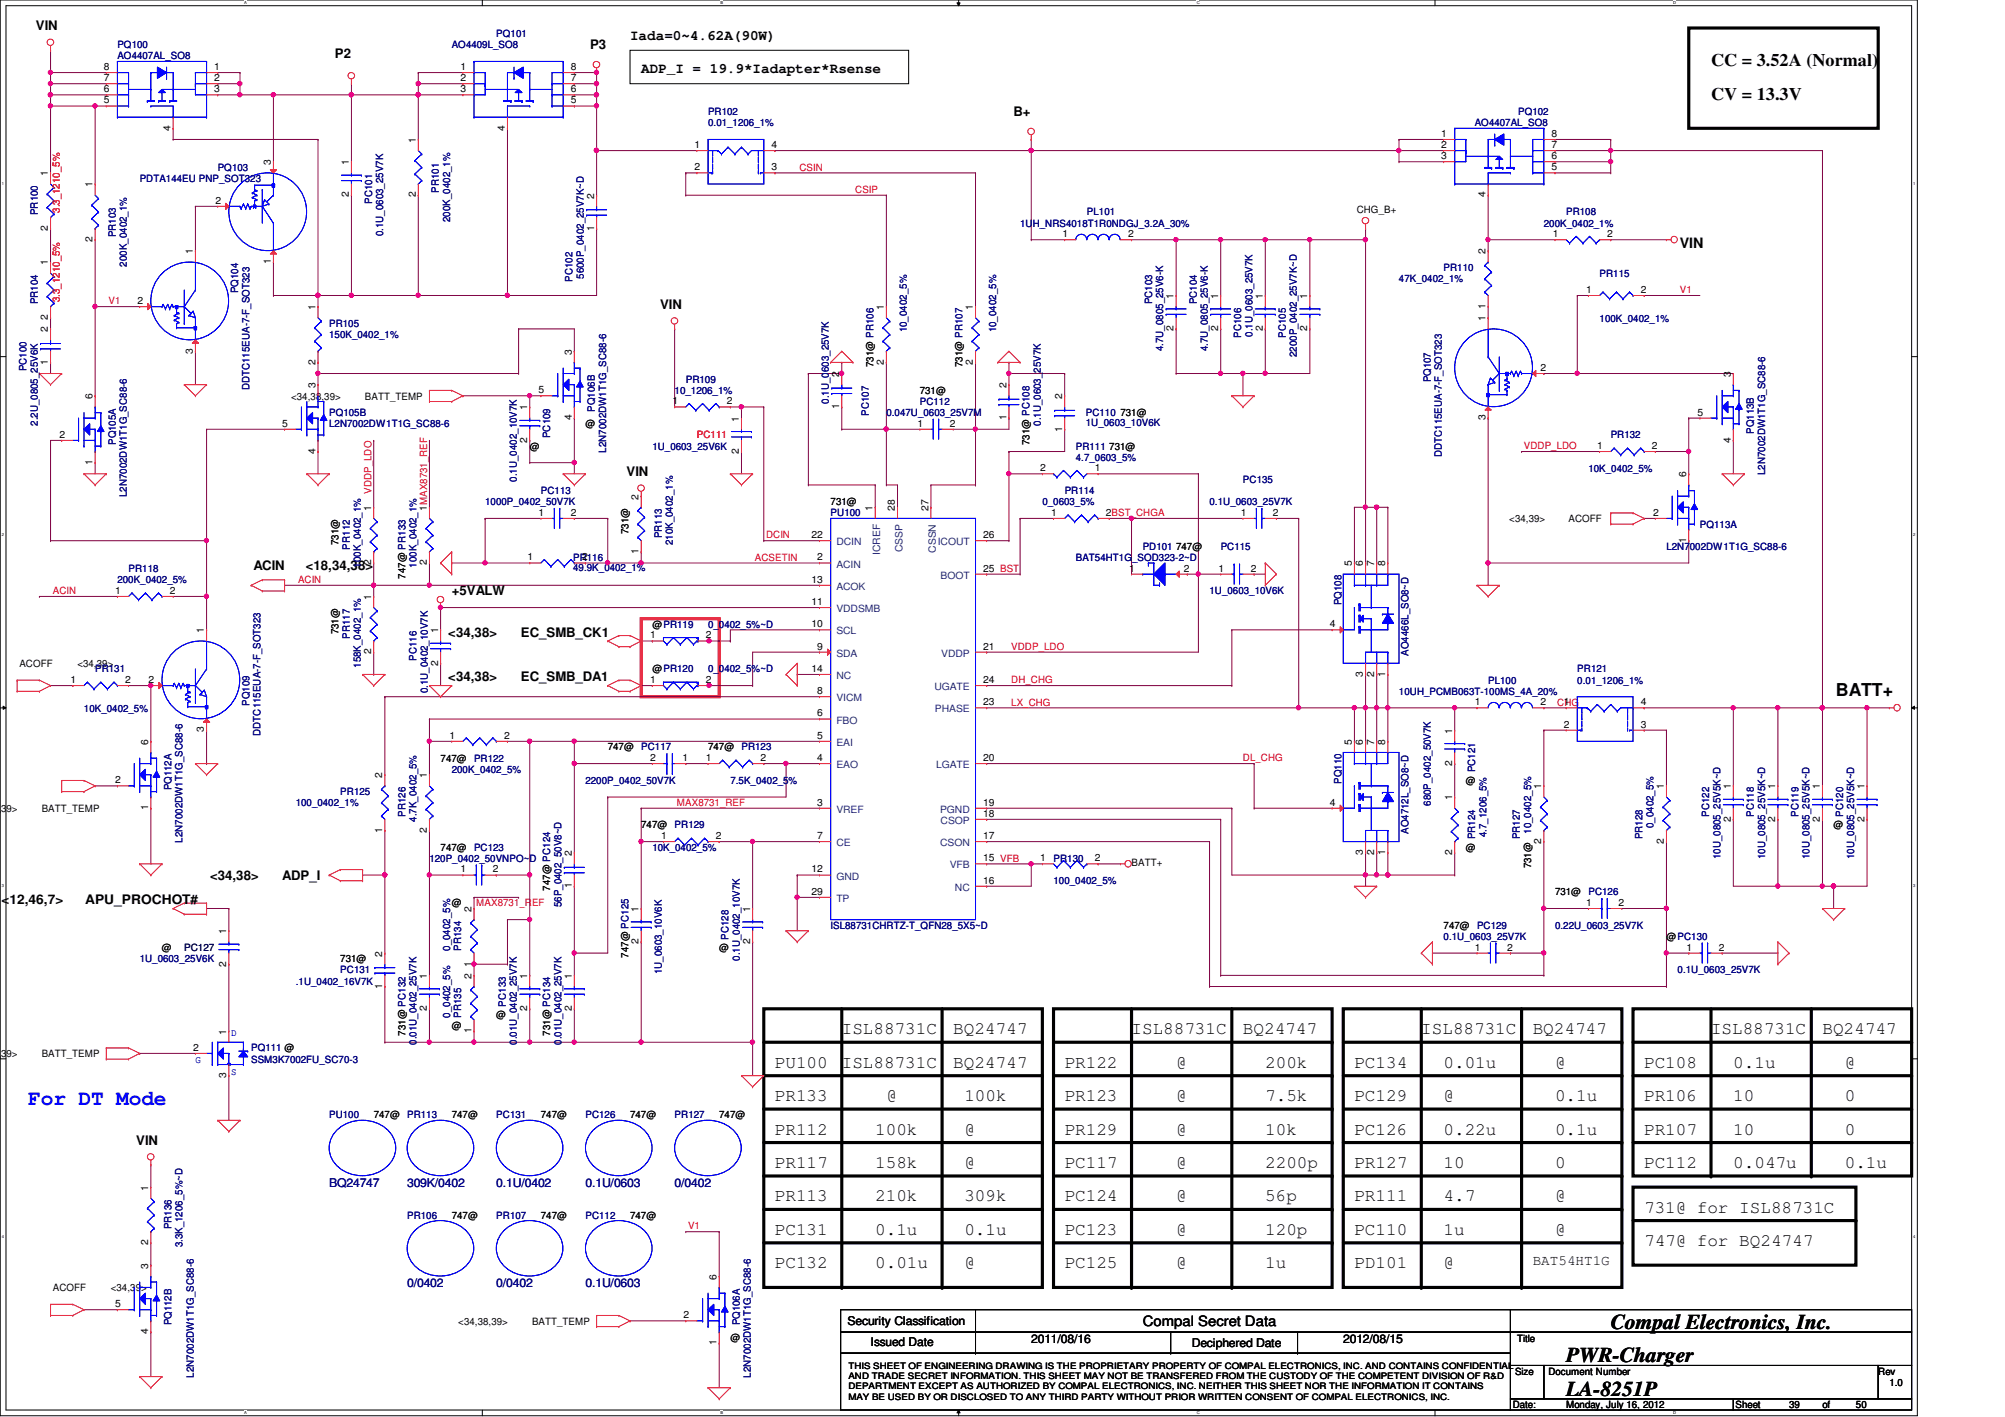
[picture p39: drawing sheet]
<svg xmlns="http://www.w3.org/2000/svg" width="297mm" height="210mm" viewBox="0 0 297 210" stroke-linecap="round" stroke-linejoin="round" font-family="sans-serif">
<defs><g id="words">
<text font-size="3.1" fill="#00f" x="4.2" y="163.6">For DT Mode</text>
<g font-size="3.1">
<text x="238.6" y="196.8">Compal Electronics, Inc.</text>
<text x="232" y="201.8">PWR-Charger</text>
<text x="232" y="206.8">LA-8251P</text>
</g>
<g font-size="2.6">
<text x="253.5" y="9.8">CC = 3.52A (Normal)</text>
<text x="253.5" y="14.8">CV = 13.3V</text>
<text x="272" y="103.2">BATT+</text>
<text x="124.7" y="153.2">ISL88731C</text>
<text x="141.2" y="153.2">BQ24747</text>
<text x="167.6" y="153.2">ISL88731C</text>
<text x="184.1" y="153.2">BQ24747</text>
<text x="210.6" y="153.2">ISL88731C</text>
<text x="227.1" y="153.2">BQ24747</text>
<text x="253.5" y="153.2">ISL88731C</text>
<text x="270" y="153.2">BQ24747</text>
<text x="114.8" y="158.2">PU100</text>
<text x="124.7" y="158.2">ISL88731C</text>
<text x="141.2" y="158.2">BQ24747</text>
<text x="157.7" y="158.2">PR122</text>
<text x="174.2" y="158.2">@</text>
<text x="187.4" y="158.2">200k</text>
<text x="200.7" y="158.2">PC134</text>
<text x="213.9" y="158.2">0.01u</text>
<text x="230.4" y="158.2">@</text>
<text x="243.6" y="158.2">PC108</text>
<text x="256.8" y="158.2">0.1u</text>
<text x="273.3" y="158.2">@</text>
<text x="114.8" y="163.1">PR133</text>
<text x="131.3" y="163.1">@</text>
<text x="142.9" y="163.1">100k</text>
<text x="157.7" y="163.1">PR123</text>
<text x="174.2" y="163.1">@</text>
<text x="187.4" y="163.1">7.5k</text>
<text x="200.7" y="163.1">PC129</text>
<text x="213.9" y="163.1">@</text>
<text x="230.4" y="163.1">0.1u</text>
<text x="243.6" y="163.1">PR106</text>
<text x="256.8" y="163.1">10</text>
<text x="273.3" y="163.1">0</text>
<text x="114.8" y="173">PR117</text>
<text x="114.8" y="168.1">PR112</text>
<text x="129.7" y="168.1">100k</text>
<text x="129.7" y="173">158k</text>
<text x="142.9" y="168.1">@</text>
<text x="142.9" y="173">@</text>
<text x="157.7" y="173">PC117</text>
<text x="157.7" y="168.1">PR129</text>
<text x="174.2" y="168.1">@</text>
<text x="174.2" y="173">@</text>
<text x="187.4" y="173">2200p</text>
<text x="187.4" y="168.1">10k</text>
<text x="200.7" y="173">PR127</text>
<text x="200.7" y="168.1">PC126</text>
<text x="213.9" y="168.1">0.22u</text>
<text x="213.9" y="173">10</text>
<text x="230.4" y="168.1">0.1u</text>
<text x="230.4" y="173">0</text>
<text x="243.6" y="173">PC112</text>
<text x="243.6" y="168.1">PR107</text>
<text x="256.8" y="168.1">10</text>
<text x="256.8" y="173">0.047u</text>
<text x="273.3" y="168.1">0</text>
<text x="273.3" y="173">0.1u</text>
<text x="114.8" y="178">PR113</text>
<text x="129.7" y="178">210k</text>
<text x="142.9" y="178">309k</text>
<text x="157.7" y="178">PC124</text>
<text x="174.2" y="178">@</text>
<text x="187.4" y="178">56p</text>
<text x="200.7" y="178">PR111</text>
<text x="213.9" y="178">4.7</text>
<text x="230.4" y="178">@</text>
<text x="243.6" y="179.6">731@ for ISL88731C</text>
<text x="114.8" y="182.9">PC131</text>
<text x="129.7" y="182.9">0.1u</text>
<text x="142.9" y="182.9">0.1u</text>
<text x="157.7" y="182.9">PC123</text>
<text x="174.2" y="182.9">@</text>
<text x="187.4" y="182.9">120p</text>
<text x="200.7" y="182.9">PC110</text>
<text x="213.9" y="182.9">1u</text>
<text x="230.4" y="182.9">@</text>
<text x="243.6" y="184.6">747@ for BQ24747</text>
<text x="114.8" y="187.9">PC132</text>
<text x="129.7" y="187.9">0.01u</text>
<text x="142.9" y="187.9">@</text>
<text x="157.7" y="187.9">PC125</text>
<text x="174.2" y="187.9">@</text>
<text x="187.4" y="187.9">1u</text>
<text x="200.7" y="187.9">PD101</text>
<text x="213.9" y="187.9">@</text>
</g>
<g font-size="2.1">
<text x="93.3" y="5.9">Iada=0~4.62A(90W)</text>
<text x="95" y="10.8">ADP_I = 19.9*Iadapter*Rsense</text>
<text x="248.9" y="36.7">VIN</text>
<text x="227.1" y="187.4">BAT54HT1G</text>
<text x="169.3" y="196.5">Compal Secret Data</text>
</g>
<g font-size="1.9">
<text x="5.3" y="4.5">VIN</text>
<text x="49.6" y="8.6">P2</text>
<text x="87.4" y="7.3">P3</text>
<text x="150.2" y="17.2">B+</text>
<text x="97.8" y="45.8">VIN</text>
<text x="92.8" y="70.5">VIN</text>
<text x="37.5" y="84.4">ACIN</text>
<text x="45.3" y="84.4">&lt;18,34,38&gt;</text>
<text x="66.9" y="88.2">+5VALW</text>
<text x="66.4" y="94.3">&lt;34,38&gt;</text>
<text x="77.2" y="94.3">EC_SMB_CK1</text>
<text x="66.4" y="100.9">&lt;34,38&gt;</text>
<text x="77.2" y="100.9">EC_SMB_DA1</text>
<text x="31.1" y="130.3">&lt;34,38&gt;</text>
<text x="41.8" y="130.3">ADP_I</text>
<text x=".2" y="133.9">&lt;12,46,7&gt;</text>
<text x="12.6" y="133.9">APU_PROCHOT#</text>
<text x="20.2" y="169.6">VIN</text>
</g>
<g font-size="1.8" fill="#000080">
<text x="48.8" y="175.8">BQ24747</text>
<text x="60.3" y="175.8">309K/0402</text>
<text x="73.5" y="175.8">0.1U/0402</text>
<text x="86.7" y="175.8">0.1U/0603</text>
<text x="99.9" y="175.8">0/0402</text>
<text x="60.3" y="190.7">0/0402</text>
<text x="73.5" y="190.7">0/0402</text>
<text x="86.7" y="190.7">0.1U/0603</text>
</g>
<g font-size="1.8">
<text x="125.6" y="196.3">Security Classification</text>
<text x="129" y="199.4">Issued Date</text>
<text x="152.8" y="198.9">2011/08/16</text>
<text x="176.6" y="199.6">Deciphered Date</text>
<text x="199" y="198.9">2012/08/15</text>
</g>
<g font-size="1.5" fill="#000080">
<text x="73.5" y="5.5">PQ101</text>
<text x="17.4" y="7.2">PQ100</text>
<text x="17.4" y="8.8">AO4407AL_SO8</text>
<text x="66.9" y="7.2">AO4409L_SO8</text>
<text x="104.9" y="17.1">PR102</text>
<text x="224.9" y="17.1">PQ102</text>
<text x="104.9" y="18.7">0.01_1206_1%</text>
<text x="218.5" y="18.7">AO4407AL_SO8</text>
<text x="20.7" y="27">PDTA144EU PNP_SOT323</text>
<text x="32.3" y="25.3">PQ103</text>
<text x="65" y="28.6" transform="rotate(-90 65 28.6)">PR101</text>
<text x="5.6" y="31.9" transform="rotate(-90 5.6 31.9)">PR100</text>
<text x="17.1" y="35.2" transform="rotate(-90 17.1 35.2)">PR103</text>
<text x="55.1" y="30.2" transform="rotate(-90 55.1 30.2)">PC101</text>
<text x="56.8" y="35" transform="rotate(-90 56.8 35)">0.1U_0603_25V7K</text>
<text x="66.7" y="32.9" transform="rotate(-90 66.7 32.9)">200K_0402_1%</text>
<text x="151.1" y="33.6">1UH_NRS4018T1R0NDGJ_3.2A_30%</text>
<text x="161" y="31.9">PL101</text>
<text x="228.7" y="33.6">200K_0402_1%</text>
<text x="232" y="31.9">PR108</text>
<text x="18.8" y="39.5" transform="rotate(-90 18.8 39.5)">200K_0402_1%</text>
<text x="84.8" y="41.8" transform="rotate(-90 84.8 41.8)">PC102</text>
<text x="86.5" y="41.3" transform="rotate(-90 86.5 41.3)">5600P_0402_25V7K~D</text>
<text x="207.3" y="41.8">47K_0402_1%</text>
<text x="213.9" y="40.2">PR110</text>
<text x="237" y="41">PR115</text>
<text x="5.6" y="45.1" transform="rotate(-90 5.6 45.1)">PR104</text>
<text x="35.3" y="43.4" transform="rotate(-90 35.3 43.4)">PQ104</text>
<text x="170.7" y="45.1" transform="rotate(-90 170.7 45.1)">PC103</text>
<text x="177.3" y="45.1" transform="rotate(-90 177.3 45.1)">PC104</text>
<text x="237" y="47.8">100K_0402_1%</text>
<text x="48.8" y="48.4">PR105</text>
<text x="48.8" y="50.1">150K_0402_1%</text>
<text x="134.4" y="49.2" transform="rotate(-90 134.4 49.2)">10_0402_5%</text>
<text x="147.6" y="49.2" transform="rotate(-90 147.6 49.2)">10_0402_5%</text>
<text x="172.3" y="52" transform="rotate(-90 172.3 52)">4.7U_0805_25V6-K</text>
<text x="178.9" y="52" transform="rotate(-90 178.9 52)">4.7U_0805_25V6-K</text>
<text x="183.9" y="50" transform="rotate(-90 183.9 50)">PC106</text>
<text x="185.5" y="49.9" transform="rotate(-90 185.5 49.9)">0.1U_0603_25V7K</text>
<text x="190.5" y="50" transform="rotate(-90 190.5 50)">PC105</text>
<text x="192.1" y="52.9" transform="rotate(-90 192.1 52.9)">2200P_0402_25V7K~D</text>
<text x="3.9" y="55" transform="rotate(-90 3.9 55)">PC100</text>
<text x="37" y="57.8" transform="rotate(-90 37 57.8)">DDTC115EUA-7-F_SOT323</text>
<text x="99.9" y="58.3">10_1206_1%</text>
<text x="101.6" y="56.7">PR109</text>
<text x="122.8" y="59.8" transform="rotate(-90 122.8 59.8)">0.1U_0603_25V7K</text>
<text x="136.3" y="60">PC112</text>
<text x="212" y="56.6" transform="rotate(-90 212 56.6)">PQ107</text>
<text x="5.6" y="63.1" transform="rotate(-90 5.6 63.1)">2.2U_0805_25V6K</text>
<text x="17.1" y="65.9" transform="rotate(-90 17.1 65.9)">PQ105A</text>
<text x="48.8" y="61.6">PQ105B</text>
<text x="48.8" y="63.3">L2N7002DW1T1G_SC88-6</text>
<text x="81.5" y="64.9" transform="rotate(-90 81.5 64.9)">PC109</text>
<text x="88.1" y="61" transform="rotate(-90 88.1 61)">PQ106B</text>
<text x="128.7" y="61.6" transform="rotate(-90 128.7 61.6)">PC107</text>
<text x="131.3" y="61.6">0.047U_0603_25V7M</text>
<text x="154.2" y="63.1" transform="rotate(-90 154.2 63.1)">0.1U_0603_25V7K</text>
<text x="160.9" y="61.6">PC110</text>
<text x="160.9" y="63.1">1U_0603_10V6K</text>
<text x="238.6" y="64.9">PR132</text>
<text x="259.8" y="64.3" transform="rotate(-90 259.8 64.3)">PQ113B</text>
<text x="76.6" y="71.3" transform="rotate(-90 76.6 71.3)">0.1U_0402_10V7K</text>
<text x="89.8" y="67.1" transform="rotate(-90 89.8 67.1)">L2N7002DW1T1G_SC88-6</text>
<text x="96.6" y="66.6">1U_0603_25V6K</text>
<text x="159.4" y="66.6">PR111</text>
<text x="159.4" y="68.2">4.7_0603_5%</text>
<text x="184.1" y="71.5">PC135</text>
<text x="213.6" y="67.7" transform="rotate(-90 213.6 67.7)">DDTC115EUA-7-F_SOT323</text>
<text x="235.3" y="69.9">10K_0402_5%</text>
<text x="261.5" y="70.4" transform="rotate(-90 261.5 70.4)">L2N7002DW1T1G_SC88-6</text>
<text x="18.8" y="73.7" transform="rotate(-90 18.8 73.7)">L2N7002DW1T1G_SC88-6</text>
<text x="71.9" y="74.8">1000P_0402_50V7K</text>
<text x="80.1" y="73.2">PC113</text>
<text x="123.1" y="76.5">PU100</text>
<text x="154.4" y="74.8">0_0603_5%</text>
<text x="157.7" y="73.2">PR114</text>
<text x="179.2" y="74.8">0.1U_0603_25V7K</text>
<text x="51.8" y="81.4" transform="rotate(-90 51.8 81.4)">PR112</text>
<text x="84.9" y="83.1">PR116</text>
<text x="98" y="79.8" transform="rotate(-90 98 79.8)">PR113</text>
<text x="99.7" y="80.8" transform="rotate(-90 99.7 80.8)">210K_0402_1%</text>
<text x="159.4" y="83.1">BAT54HT1G_SOD323-2~D</text>
<text x="169.3" y="81.4">PD101</text>
<text x="180.8" y="81.4">PC115</text>
<text x="246.9" y="81.4">L2N7002DW1T1G_SC88-6</text>
<text x="251.8" y="78.1">PQ113A</text>
<text x="17.4" y="86.4">200K_0402_5%</text>
<text x="19" y="84.8">PR118</text>
<text x="53.5" y="84.1" transform="rotate(-90 53.5 84.1)">100K_0402_1%</text>
<text x="61.7" y="84.1" transform="rotate(-90 61.7 84.1)">100K_0402_1%</text>
<text x="84.9" y="84.6">49.9K_0402_1%</text>
<text x="179.2" y="88.1">1U_0603_10V6K</text>
<text x="198.8" y="89.7" transform="rotate(-90 198.8 89.7)">PQ108</text>
<text x="51.8" y="94.6" transform="rotate(-90 51.8 94.6)">PR117</text>
<text x="104.9" y="93">0_0402_5%~D</text>
<text x="14.1" y="99.6">PR131</text>
<text x="53.5" y="98.9" transform="rotate(-90 53.5 98.9)">158K_0402_1%</text>
<text x="61.7" y="97.9" transform="rotate(-90 61.7 97.9)">PC116</text>
<text x="104.9" y="99.6">0_0402_5%~D</text>
<text x="208.7" y="97.1" transform="rotate(-90 208.7 97.1)">AO4466L_SO8~D</text>
<text x="220.5" y="101.3">PL100</text>
<text x="233.7" y="99.6">PR121</text>
<text x="233.7" y="101.3">0.01_1206_1%</text>
<text x="12.4" y="105.5">10K_0402_5%</text>
<text x="37" y="104.5" transform="rotate(-90 37 104.5)">PQ109</text>
<text x="63.4" y="102.7" transform="rotate(-90 63.4 102.7)">0.1U_0402_10V7K</text>
<text x="207.3" y="102.9">10UH_PCMB063T-100MS_4A_20%</text>
<text x="38.6" y="109" transform="rotate(-90 38.6 109)">DDTC115EUA-7-F_SOT323</text>
<text x="70.2" y="112.8">PR122</text>
<text x="95" y="111.2">PC117</text>
<text x="109.9" y="111.2">PR123</text>
<text x="25.4" y="117.1" transform="rotate(-90 25.4 117.1)">PQ112A</text>
<text x="43.8" y="119.4">100_0402_1%</text>
<text x="50.4" y="117.8">PR125</text>
<text x="66.9" y="114.5">200K_0402_5%</text>
<text x="86.7" y="116.1">2200P_0402_50V7K</text>
<text x="108.2" y="116.1">7.5K_0402_5%</text>
<text x="198.8" y="116.1" transform="rotate(-90 198.8 116.1)">PQ110</text>
<text x="212" y="119.4" transform="rotate(-90 212 119.4)">680P_0402_50V7K</text>
<text x="218.6" y="114.4" transform="rotate(-90 218.6 114.4)">PC121</text>
<text x="27" y="124.8" transform="rotate(-90 27 124.8)">L2N7002DW1T1G_SC88-6</text>
<text x="60.1" y="121" transform="rotate(-90 60.1 121)">PR126</text>
<text x="61.7" y="121.7" transform="rotate(-90 61.7 121.7)">4.7K_0402_5%</text>
<text x="99.9" y="122.7">PR129</text>
<text x="208.7" y="123.5" transform="rotate(-90 208.7 123.5)">AO4712L_SO8~D</text>
<text x="218.6" y="124.3" transform="rotate(-90 218.6 124.3)">PR124</text>
<text x="220.2" y="124" transform="rotate(-90 220.2 124)">4.7_1206_5%</text>
<text x="225.2" y="124.3" transform="rotate(-90 225.2 124.3)">PR127</text>
<text x="226.8" y="123.5" transform="rotate(-90 226.8 123.5)">10_0402_5%</text>
<text x="243.3" y="124.3" transform="rotate(-90 243.3 124.3)">PR128</text>
<text x="245" y="122.7" transform="rotate(-90 245 122.7)">0_0402_5%</text>
<text x="253.2" y="121" transform="rotate(-90 253.2 121)">PC122</text>
<text x="259.8" y="121" transform="rotate(-90 259.8 121)">PC118</text>
<text x="266.4" y="121" transform="rotate(-90 266.4 121)">PC119</text>
<text x="273" y="121" transform="rotate(-90 273 121)">PC120</text>
<text x="63.6" y="127.7">120P_0402_50VNPO~D</text>
<text x="70.2" y="126">PC123</text>
<text x="96.6" y="126">10K_0402_5%</text>
<text x="156.1" y="127.7">PR130</text>
<text x="156.1" y="131">100_0402_5%</text>
<text x="254.9" y="127.3" transform="rotate(-90 254.9 127.3)">10U_0805_25V5K~D</text>
<text x="261.5" y="127.3" transform="rotate(-90 261.5 127.3)">10U_0805_25V5K~D</text>
<text x="268.1" y="127.3" transform="rotate(-90 268.1 127.3)">10U_0805_25V5K~D</text>
<text x="274.7" y="127.3" transform="rotate(-90 274.7 127.3)">10U_0805_25V5K~D</text>
<text x="83.2" y="134.4" transform="rotate(-90 83.2 134.4)">56P_0402_50V8~D</text>
<text x="123.1" y="137.6">ISL88731CHRTZ-T_QFN28_5X5~D</text>
<text x="218.8" y="137.6">PC129</text>
<text x="230.4" y="137.6">0.22U_0603_25V7K</text>
<text x="235.3" y="132.6">PC126</text>
<text x="20.7" y="142.5">1U_0603_25V6K</text>
<text x="66.7" y="140.8" transform="rotate(-90 66.7 140.8)">0_0402_5%</text>
<text x="68.3" y="140.8" transform="rotate(-90 68.3 140.8)">PR134</text>
<text x="107.9" y="139.2" transform="rotate(-90 107.9 139.2)">PC128</text>
<text x="109.6" y="142.3" transform="rotate(-90 109.6 142.3)">0.1U_0402_10V7K</text>
<text x="213.9" y="139.2">0.1U_0603_25V7K</text>
<text x="43.8" y="145.8">.1U_0402_16V7K</text>
<text x="50.4" y="144.2">PC131</text>
<text x="74.9" y="149.1" transform="rotate(-90 74.9 149.1)">PC133</text>
<text x="98" y="144.3" transform="rotate(-90 98 144.3)">1U_0603_10V6K</text>
<text x="248.5" y="144.2">0.1U_0603_25V7K</text>
<text x="37.2" y="155.7">PQ111 @</text>
<text x="61.7" y="154.7" transform="rotate(-90 61.7 154.7)">0.01U_0402_25V7K</text>
<text x="66.7" y="150.7" transform="rotate(-90 66.7 150.7)">0_0402_5%</text>
<text x="68.3" y="150.7" transform="rotate(-90 68.3 150.7)">PR135</text>
<text x="76.6" y="154.7" transform="rotate(-90 76.6 154.7)">0.01U_0402_25V7K</text>
<text x="83.2" y="154.7" transform="rotate(-90 83.2 154.7)">0.01U_0402_25V7K</text>
<text x="37.2" y="157.4">SSM3K7002FU_SC70-3</text>
<text x="48.8" y="165.7">PU100</text>
<text x="60.3" y="165.7">PR113</text>
<text x="73.5" y="165.7">PC131</text>
<text x="86.7" y="165.7">PC126</text>
<text x="99.9" y="165.7">PR127</text>
<text x="25.4" y="182.1" transform="rotate(-90 25.4 182.1)">PR136</text>
<text x="27" y="184.8" transform="rotate(-90 27 184.8)">3.3K_1206_5%~D</text>
<text x="60.3" y="180.5">PR106</text>
<text x="73.5" y="180.5">PR107</text>
<text x="86.7" y="180.5">PC112</text>
<text x="25.4" y="196.3" transform="rotate(-90 25.4 196.3)">PQ112B</text>
<text x="109.6" y="196.3" transform="rotate(-90 109.6 196.3)">PQ106A</text>
<text x="28.7" y="204.1" transform="rotate(-90 28.7 204.1)">L2N7002DW1T1G_SC88-6</text>
<text x="111.2" y="204.1" transform="rotate(-90 111.2 204.1)">L2N7002DW1T1G_SC88-6</text>
</g>
<g font-size="1.5">
<text x="15.4" y="10.4">8</text>
<text x="31.7" y="10.4">1</text>
<text x="68.2" y="10.4">1</text>
<text x="84.6" y="10.4">8</text>
<text x="15.4" y="13.7">6</text>
<text x="15.4" y="15.3">5</text>
<text x="15.4" y="12">7</text>
<text x="31.7" y="13.7">3</text>
<text x="31.7" y="12">2</text>
<text x="68.2" y="13.7">3</text>
<text x="68.2" y="12">2</text>
<text x="84.6" y="13.7">6</text>
<text x="84.6" y="15.3">5</text>
<text x="84.6" y="12">7</text>
<text x="25.3" y="19.3" transform="rotate(-90 25.3 19.3)">4</text>
<text x="61.6" y="21.2" transform="rotate(-90 61.6 21.2)">1</text>
<text x="74.8" y="19.3" transform="rotate(-90 74.8 19.3)">4</text>
<text x="102.9" y="21.9">1</text>
<text x="114.3" y="21.9">4</text>
<text x="213.5" y="23.6">3</text>
<text x="213.5" y="21.9">2</text>
<text x="213.5" y="20.3">1</text>
<text x="229.9" y="23.6">6</text>
<text x="229.9" y="21.9">7</text>
<text x="229.9" y="20.3">8</text>
<text x="7.1" y="26.1" transform="rotate(-90 7.1 26.1)">1</text>
<text x="13.7" y="27.8" transform="rotate(-90 13.7 27.8)">1</text>
<text x="40.1" y="24.5" transform="rotate(-90 40.1 24.5)">3</text>
<text x="51.7" y="29.3" transform="rotate(-90 51.7 29.3)">2</text>
<text x="51.7" y="24.5" transform="rotate(-90 51.7 24.5)">1</text>
<text x="61.6" y="29.3" transform="rotate(-90 61.6 29.3)">2</text>
<text x="88" y="29.4" transform="rotate(-90 88 29.4)">2</text>
<text x="102.9" y="25.2">2</text>
<text x="114.3" y="25.2">3</text>
<text x="220.1" y="29.3" transform="rotate(-90 220.1 29.3)">4</text>
<text x="229.9" y="25.2">5</text>
<text x="7.1" y="34.2" transform="rotate(-90 7.1 34.2)">2</text>
<text x="13.7" y="35.9" transform="rotate(-90 13.7 35.9)">2</text>
<text x="31.9" y="30.2">2</text>
<text x="88" y="34.2" transform="rotate(-90 88 34.2)">1</text>
<text x="157.4" y="35.1">1</text>
<text x="167.1" y="35.1">2</text>
<text x="201" y="31.6">CHG_B+</text>
<text x="230" y="35.1">1</text>
<text x="238.1" y="35.1">2</text>
<text x="7.1" y="39.3" transform="rotate(-90 7.1 39.3)">1</text>
<text x="28.6" y="37.7" transform="rotate(-90 28.6 37.7)">1</text>
<text x="40.1" y="39.2" transform="rotate(-90 40.1 39.2)">1</text>
<text x="220.1" y="37.7" transform="rotate(-90 220.1 37.7)">2</text>
<text x="7.1" y="47.4" transform="rotate(-90 7.1 47.4)">2</text>
<text x="20.4" y="45">2</text>
<text x="46.7" y="45.9" transform="rotate(-90 46.7 45.9)">1</text>
<text x="130.9" y="45.9" transform="rotate(-90 130.9 45.9)">1</text>
<text x="144.1" y="45.9" transform="rotate(-90 144.1 45.9)">1</text>
<text x="173.9" y="44.3" transform="rotate(-90 173.9 44.3)">1</text>
<text x="180.5" y="44.3" transform="rotate(-90 180.5 44.3)">1</text>
<text x="187.1" y="44.3" transform="rotate(-90 187.1 44.3)">1</text>
<text x="193.7" y="44.3" transform="rotate(-90 193.7 44.3)">1</text>
<text x="220.1" y="47.6" transform="rotate(-90 220.1 47.6)">1</text>
<text x="220.1" y="45.8" transform="rotate(-90 220.1 45.8)">1</text>
<text x="235" y="43.4">1</text>
<text x="243.1" y="43.4">2</text>
<text x="7.1" y="49.2" transform="rotate(-90 7.1 49.2)">2</text>
<text x="28.6" y="52.4" transform="rotate(-90 28.6 52.4)">3</text>
<text x="84.7" y="52.5" transform="rotate(-90 84.7 52.5)">3</text>
<text x="173.9" y="49.1" transform="rotate(-90 173.9 49.1)">2</text>
<text x="180.5" y="49.1" transform="rotate(-90 180.5 49.1)">2</text>
<text x="187.1" y="49.1" transform="rotate(-90 187.1 49.1)">2</text>
<text x="193.7" y="49.1" transform="rotate(-90 193.7 49.1)">2</text>
<text x="7.1" y="54" transform="rotate(-90 7.1 54)">1</text>
<text x="13.7" y="59.1" transform="rotate(-90 13.7 59.1)">6</text>
<text x="43.1" y="59.2">&lt;34,38,39&gt;</text>
<text x="46.7" y="57.5" transform="rotate(-90 46.7 57.5)">3</text>
<text x="46.7" y="54" transform="rotate(-90 46.7 54)">2</text>
<text x="54.1" y="59.2">BATT_TEMP</text>
<text x="79.8" y="58.3">5</text>
<text x="99.6" y="59.9">1</text>
<text x="107.7" y="59.9">2</text>
<text x="124.3" y="55.8" transform="rotate(-90 124.3 55.8)">2</text>
<text x="129.4" y="54.4" transform="rotate(-90 129.4 54.4)">731@ PR106</text>
<text x="130.9" y="54" transform="rotate(-90 130.9 54)">2</text>
<text x="136.3" y="58.3">731@</text>
<text x="142.6" y="54.4" transform="rotate(-90 142.6 54.4)">731@ PR107</text>
<text x="144.1" y="54" transform="rotate(-90 144.1 54)">2</text>
<text x="149.1" y="57.5" transform="rotate(-90 149.1 57.5)">2</text>
<text x="157.3" y="59.1" transform="rotate(-90 157.3 59.1)">2</text>
<text x="228.2" y="54.9">2</text>
<text x="256.4" y="55.8" transform="rotate(-90 256.4 55.8)">3</text>
<text x="8.8" y="64.9">2</text>
<text x="41.8" y="63.2">5</text>
<text x="78.1" y="65.6" transform="rotate(-90 78.1 65.6)">2</text>
<text x="78.1" y="60.8" transform="rotate(-90 78.1 60.8)">1</text>
<text x="84.7" y="62.3" transform="rotate(-90 84.7 62.3)">4</text>
<text x="86.7" y="63.3">@</text>
<text x="109.5" y="62.4" transform="rotate(-90 109.5 62.4)">1</text>
<text x="124.3" y="60.6" transform="rotate(-90 124.3 60.6)">1</text>
<text x="135.9" y="63.2">1</text>
<text x="140.7" y="63.2">2</text>
<text x="149.1" y="62.3" transform="rotate(-90 149.1 62.3)">1</text>
<text x="152.5" y="65.9" transform="rotate(-90 152.5 65.9)">731@ PC108</text>
<text x="157.3" y="63.9" transform="rotate(-90 157.3 63.9)">1</text>
<text x="166" y="61.6">731@</text>
<text x="220.1" y="62.3" transform="rotate(-90 220.1 62.3)">3</text>
<text x="251.5" y="61.6">5</text>
<text x="256.4" y="65.6" transform="rotate(-90 256.4 65.6)">4</text>
<text x="13.7" y="68.9" transform="rotate(-90 13.7 68.9)">1</text>
<text x="46.7" y="67.2" transform="rotate(-90 46.7 67.2)">4</text>
<text x="78.5" y="66.6">@</text>
<text x="109.5" y="67.2" transform="rotate(-90 109.5 67.2)">2</text>
<text x="154.1" y="69.8">2</text>
<text x="162.2" y="69.8">1</text>
<text x="164.3" y="66.6">731@</text>
<text x="236.6" y="66.5">1</text>
<text x="244.7" y="66.5">2</text>
<text x="249.8" y="70.7" transform="rotate(-90 249.8 70.7)">6</text>
<text x="55" y="75.6" transform="rotate(-90 55 75.6)">1</text>
<text x="63.2" y="75.6" transform="rotate(-90 63.2 75.6)">1MAX8731_REF</text>
<text x="79.8" y="76.4">1</text>
<text x="84.6" y="76.4">2</text>
<text x="94.6" y="74" transform="rotate(-90 94.6 74)">2</text>
<text x="123.1" y="74.8">731@</text>
<text x="129.3" y="75.6" transform="rotate(-90 129.3 75.6)">1</text>
<text x="132.6" y="75.6" transform="rotate(-90 132.6 75.6)">28</text>
<text x="137.5" y="75.6" transform="rotate(-90 137.5 75.6)">27</text>
<text x="155.7" y="76.4">1</text>
<text x="163.8" y="76.4">2BST_CHGA</text>
<text x="183.8" y="76.4">1</text>
<text x="188.6" y="76.4">2</text>
<text x="223.6" y="77.3">&lt;34,39&gt;</text>
<text x="232.4" y="77.3">ACOFF</text>
<text x="244.9" y="76.4">2</text>
<text x="50.2" y="80.8" transform="rotate(-90 50.2 80.8)">731@</text>
<text x="55" y="83.7" transform="rotate(-90 55 83.7)">2</text>
<text x="63.2" y="83.7" transform="rotate(-90 63.2 83.7)">2</text>
<text x="78.1" y="83">1</text>
<text x="86.2" y="83">2</text>
<text x="93.1" y="79.1" transform="rotate(-90 93.1 79.1)">731@</text>
<text x="94.6" y="82.1" transform="rotate(-90 94.6 82.1)">1</text>
<text x="120.2" y="79.7">22</text>
<text x="121.1" y="83">2</text>
<text x="145.7" y="79.7">26</text>
<text x="174.2" y="81.4">747@</text>
<text x="200.3" y="83.9" transform="rotate(-90 200.3 83.9)">5</text>
<text x="201.9" y="83.9" transform="rotate(-90 201.9 83.9)">6</text>
<text x="203.6" y="83.9" transform="rotate(-90 203.6 83.9)">7</text>
<text x="205.2" y="83.9" transform="rotate(-90 205.2 83.9)">8</text>
<text x="249.8" y="80.4" transform="rotate(-90 249.8 80.4)">1</text>
<text x="17.1" y="88">1</text>
<text x="25.1" y="88">2</text>
<text x="55" y="88.9" transform="rotate(-90 55 88.9)">1</text>
<text x="60.1" y="85.7" transform="rotate(-90 60.1 85.7)">747@ PR133</text>
<text x="120.2" y="89.6">11</text>
<text x="120.2" y="86.3">13</text>
<text x="145.7" y="84.7">25 BST</text>
<text x="167.3" y="84.7">1</text>
<text x="175.4" y="84.7">2</text>
<text x="180.5" y="84.7">1</text>
<text x="185.3" y="84.7">2</text>
<text x="30.2" y="93.8" transform="rotate(-90 30.2 93.8)">1</text>
<text x="50.2" y="94" transform="rotate(-90 50.2 94)">731@</text>
<text x="64.9" y="93.8" transform="rotate(-90 64.9 93.8)">1</text>
<text x="96.3" y="94.6">1</text>
<text x="96.6" y="93">@PR119</text>
<text x="104.6" y="94.6">2</text>
<text x="120.2" y="92.9">10</text>
<text x="197" y="92.9">4</text>
<text x="2.9" y="98.8">ACOFF</text>
<text x="10.5" y="101.2">1</text>
<text x="11.5" y="98.8">&lt;34,39&gt;</text>
<text x="18.5" y="101.2">2</text>
<text x="22" y="101.2">2</text>
<text x="55" y="96.9" transform="rotate(-90 55 96.9)">2</text>
<text x="64.9" y="98.6" transform="rotate(-90 64.9 98.6)">2</text>
<text x="96.3" y="101.2">1</text>
<text x="96.6" y="99.6">@PR120</text>
<text x="104.6" y="101.2">2</text>
<text x="120.2" y="99.5">14</text>
<text x="121.1" y="96.2">9</text>
<text x="145.7" y="101.2">24</text>
<text x="145.7" y="96.2">21</text>
<text x="201.9" y="100.2" transform="rotate(-90 201.9 100.2)">3</text>
<text x="203.6" y="100.2" transform="rotate(-90 203.6 100.2)">2</text>
<text x="205.2" y="100.2" transform="rotate(-90 205.2 100.2)">1</text>
<text x="121.1" y="102.8">8</text>
<text x="121.1" y="106.1">6</text>
<text x="145.7" y="104.5">23</text>
<text x="218.5" y="104.5">1</text>
<text x="228.2" y="104.5">2</text>
<text x="231.7" y="104.5">1</text>
<text x="231.7" y="107.8">2</text>
<text x="243.1" y="107.8">3</text>
<text x="243.1" y="104.5">4</text>
<text x="22" y="110.3" transform="rotate(-90 22 110.3)">6</text>
<text x="30.2" y="108.5" transform="rotate(-90 30.2 108.5)">3</text>
<text x="65.3" y="112.8">747@</text>
<text x="66.6" y="109.4">1</text>
<text x="74.7" y="109.4">2</text>
<text x="90" y="111.2">747@</text>
<text x="96.3" y="112.7">2</text>
<text x="101.1" y="112.7">1</text>
<text x="104.6" y="112.7">1</text>
<text x="104.9" y="111.2">747@</text>
<text x="112.6" y="112.7">2</text>
<text x="121.1" y="112.7">4</text>
<text x="121.1" y="109.4">5</text>
<text x="145.7" y="112.7">20</text>
<text x="200.3" y="110.3" transform="rotate(-90 200.3 110.3)">5</text>
<text x="201.9" y="110.3" transform="rotate(-90 201.9 110.3)">6</text>
<text x="203.6" y="110.3" transform="rotate(-90 203.6 110.3)">7</text>
<text x="205.2" y="110.3" transform="rotate(-90 205.2 110.3)">8</text>
<text x="215.1" y="113.5" transform="rotate(-90 215.1 113.5)">2</text>
<text x="215.1" y="108.7" transform="rotate(-90 215.1 108.7)">1</text>
<text x="17.1" y="116">2</text>
<text x="56.6" y="115.3" transform="rotate(-90 56.6 115.3)">2</text>
<text x="63.2" y="115.3" transform="rotate(-90 63.2 115.3)">1</text>
<text x="121.1" y="119.3">3</text>
<text x="145.7" y="119.3">19</text>
<text x="197" y="119.3">4</text>
<text x="215.1" y="118.6" transform="rotate(-90 215.1 118.6)">1</text>
<text x="217.2" y="116.1">@</text>
<text x="228.3" y="116.9" transform="rotate(-90 228.3 116.9)">1</text>
<text x="246.5" y="116.9" transform="rotate(-90 246.5 116.9)">1</text>
<text x="256.4" y="116.9" transform="rotate(-90 256.4 116.9)">1</text>
<text x="263" y="116.9" transform="rotate(-90 263 116.9)">1</text>
<text x="269.6" y="116.9" transform="rotate(-90 269.6 116.9)">1</text>
<text x="276.2" y="116.9" transform="rotate(-90 276.2 116.9)">1</text>
<text x="-.3" y="120.3">,39&gt;</text>
<text x="6.2" y="120.3">BATT_TEMP</text>
<text x="22" y="120.1" transform="rotate(-90 22 120.1)">1</text>
<text x="56.6" y="123.4" transform="rotate(-90 56.6 123.4)">1</text>
<text x="63.2" y="123.4" transform="rotate(-90 63.2 123.4)">2</text>
<text x="95" y="122.7">747@</text>
<text x="98" y="124.3">1</text>
<text x="106" y="124.3">2</text>
<text x="121.1" y="124.3">7</text>
<text x="145.7" y="121">18</text>
<text x="145.7" y="124.3">17</text>
<text x="228.3" y="125" transform="rotate(-90 228.3 125)">2</text>
<text x="246.5" y="125" transform="rotate(-90 246.5 125)">2</text>
<text x="256.4" y="121.7" transform="rotate(-90 256.4 121.7)">2</text>
<text x="263" y="121.7" transform="rotate(-90 263 121.7)">2</text>
<text x="269.6" y="121.7" transform="rotate(-90 269.6 121.7)">2</text>
<text x="271.6" y="122.7">@</text>
<text x="276.2" y="121.7" transform="rotate(-90 276.2 121.7)">2</text>
<text x="65.3" y="126">747@</text>
<text x="68.2" y="129.2">1</text>
<text x="73" y="129.2">2</text>
<text x="81.5" y="132" transform="rotate(-90 81.5 132)">747@ PC124</text>
<text x="84.7" y="131.6" transform="rotate(-90 84.7 131.6)">1</text>
<text x="84.7" y="126.8" transform="rotate(-90 84.7 126.8)">2</text>
<text x="120.2" y="129.2">12</text>
<text x="145.7" y="127.6">15 VFB</text>
<text x="145.7" y="130.9">16</text>
<text x="154.1" y="127.6">1</text>
<text x="162.2" y="127.6">2</text>
<text x="167.6" y="128.4">BATT+</text>
<text x="201.9" y="126.7" transform="rotate(-90 201.9 126.7)">3</text>
<text x="203.6" y="126.7" transform="rotate(-90 203.6 126.7)">2</text>
<text x="205.2" y="126.7" transform="rotate(-90 205.2 126.7)">1</text>
<text x="215.1" y="126.7" transform="rotate(-90 215.1 126.7)">2</text>
<text x="217.2" y="126">@</text>
<text x="226.8" y="128.7" transform="rotate(-90 226.8 128.7)">731@</text>
<text x="66.9" y="134.3">@</text>
<text x="69.8" y="135.1" transform="rotate(-90 69.8 135.1)">2</text>
<text x="94.6" y="135.1" transform="rotate(-90 94.6 135.1)">1</text>
<text x="111.1" y="135.1" transform="rotate(-90 111.1 135.1)">1</text>
<text x="120.2" y="132.5">29</text>
<text x="213.9" y="137.6">747@</text>
<text x="230.4" y="132.6">731@</text>
<text x="235" y="134.2">1</text>
<text x="239.8" y="134.2">2</text>
<text x="24" y="140.9">@</text>
<text x="33.5" y="143.2" transform="rotate(-90 33.5 143.2)">2</text>
<text x="33.5" y="138.4" transform="rotate(-90 33.5 138.4)">1</text>
<text x="50.4" y="142.5">731@</text>
<text x="56.6" y="141.7" transform="rotate(-90 56.6 141.7)">2</text>
<text x="69.8" y="143.2" transform="rotate(-90 69.8 143.2)">1</text>
<text x="93.1" y="141.9" transform="rotate(-90 93.1 141.9)">747@ PC125</text>
<text x="94.6" y="139.9" transform="rotate(-90 94.6 139.9)">2</text>
<text x="106.5" y="140.9">@</text>
<text x="111.1" y="139.9" transform="rotate(-90 111.1 139.9)">2</text>
<text x="218.5" y="140.8">1</text>
<text x="223.3" y="140.8">2</text>
<text x="246.9" y="139.2">@PC130</text>
<text x="249.8" y="140.8">1</text>
<text x="254.6" y="140.8">2</text>
<text x="56.6" y="146.5" transform="rotate(-90 56.6 146.5)">1</text>
<text x="63.2" y="149.8" transform="rotate(-90 63.2 149.8)">2</text>
<text x="63.2" y="145" transform="rotate(-90 63.2 145)">1</text>
<text x="69.8" y="145" transform="rotate(-90 69.8 145)">2</text>
<text x="78.1" y="149.8" transform="rotate(-90 78.1 149.8)">2</text>
<text x="78.1" y="145" transform="rotate(-90 78.1 145)">1</text>
<text x="84.7" y="149.8" transform="rotate(-90 84.7 149.8)">2</text>
<text x="84.7" y="145" transform="rotate(-90 84.7 145)">1</text>
<text x="28.6" y="155.7">2</text>
<text x="33.5" y="153.2" transform="rotate(-90 33.5 153.2)">1</text>
<text x="60.1" y="153.4" transform="rotate(-90 60.1 153.4)">731@ PC132</text>
<text x="66.9" y="152.4">@</text>
<text x="69.8" y="153.1" transform="rotate(-90 69.8 153.1)">1</text>
<text x="73.5" y="150.8">@</text>
<text x="81.5" y="153.4" transform="rotate(-90 81.5 153.4)">731@ PC134</text>
<text x="-.3" y="156.6">,39&gt;</text>
<text x="6.2" y="156.6">BATT_TEMP</text>
<text x="33.5" y="159.7" transform="rotate(-90 33.5 159.7)">3</text>
<text x="55.4" y="165.7">747@</text>
<text x="66.9" y="165.7">747@</text>
<text x="80.1" y="165.7">747@</text>
<text x="93.3" y="165.7">747@</text>
<text x="106.5" y="165.7">747@</text>
<text x="22" y="176.4" transform="rotate(-90 22 176.4)">1</text>
<text x="22" y="184.4" transform="rotate(-90 22 184.4)">2</text>
<text x="66.9" y="180.5">747@</text>
<text x="80.1" y="180.5">747@</text>
<text x="93.3" y="180.5">747@</text>
<text x="7.8" y="191.3">ACOFF</text>
<text x="16.4" y="191.3">&lt;34,39&gt;</text>
<text x="22" y="187.9" transform="rotate(-90 22 187.9)">3</text>
<text x="106.2" y="189.6" transform="rotate(-90 106.2 189.6)">6</text>
<text x="17.1" y="193.6">5</text>
<text x="22" y="197.7" transform="rotate(-90 22 197.7)">4</text>
<text x="67.9" y="196.2">&lt;34,38,39&gt;</text>
<text x="78.8" y="196.2">BATT_TEMP</text>
<text x="101.3" y="195.3">2</text>
<text x="106.2" y="199.3" transform="rotate(-90 106.2 199.3)">1</text>
<text x="108.2" y="198.7">@</text>
<text x="224.4" y="203.6">Size</text>
<text x="224.7" y="198.8">Title</text>
<text x="229.4" y="203.6">Document Number</text>
<text x="278.3" y="203.6">Rev</text>
<text x="224.1" y="208.6">Date:</text>
<text x="232" y="208.6">Monday, July 16, 2012</text>
<text x="257.1" y="208.6">Sheet</text>
<text x="265" y="208.6">39</text>
<text x="270" y="208.6">of</text>
<text x="275" y="208.6">50</text>
<text x="279.9" y="205.3">1.0</text>
</g>
<g font-size="1.5" fill="#f00">
<text x="118.4" y="25.3">CSIN</text>
<text x="126.7" y="28.6">CSIP</text>
<text x="8.9" y="31.5" transform="rotate(-90 8.9 31.5)">3.3_1210_5%</text>
<text x="8.9" y="44.7" transform="rotate(-90 8.9 44.7)">3.3_1210_5%</text>
<text x="16.1" y="45.1">V1</text>
<text x="248.9" y="43.4">V1</text>
<text x="103.2" y="64.9">PC111</text>
<text x="225.8" y="66.5">VDDP_LDO</text>
<text x="55" y="73.2" transform="rotate(-90 55 73.2)">VDDP_LDO</text>
<text x="111.8" y="83.1">ACSETIN</text>
<text x="113.5" y="79.8">DCIN</text>
<text x="7.8" y="88">ACIN</text>
<text x="44.2" y="86.4">ACIN</text>
<text x="149.8" y="101.2">DH_CHG</text>
<text x="149.8" y="96.3">VDDP_LDO</text>
<text x="149.8" y="104.5">LX_CHG</text>
<text x="230.7" y="104.5">CHG</text>
<text x="184.1" y="112.8">DL_CHG</text>
<text x="100.3" y="119.4">MAX8731_REF</text>
<text x="70.6" y="134.2">MAX8731_REF</text>
<text x="101.9" y="182.1">V1</text>
</g>
<g font-size="1.5" fill="#004080">
<text x="123.9" y="80.8">DCIN</text>
<text x="130.4" y="82.2" transform="rotate(-90 130.4 82.2)">ICREF</text>
<text x="133.7" y="81.8" transform="rotate(-90 133.7 81.8)">CSSP</text>
<text x="138.6" y="81.9" transform="rotate(-90 138.6 81.9)">CSSN</text>
<text x="138.9" y="80.8">ICOUT</text>
<text x="123.9" y="84.1">ACIN</text>
<text x="123.9" y="87.4">ACOK</text>
<text x="139.4" y="85.7">BOOT</text>
<text x="123.9" y="90.7">VDDSMB</text>
<text x="123.9" y="94">SCL</text>
<text x="123.9" y="97.3">SDA</text>
<text x="123.9" y="100.6">NC</text>
<text x="139.4" y="97.3">VDDP</text>
<text x="123.9" y="103.9">VICM</text>
<text x="123.9" y="107.2">FBO</text>
<text x="138.4" y="102.2">UGATE</text>
<text x="138.5" y="105.5">PHASE</text>
<text x="123.9" y="113.8">EAO</text>
<text x="123.9" y="110.5">EAI</text>
<text x="138.7" y="113.8">LGATE</text>
<text x="123.9" y="120.4">VREF</text>
<text x="123.9" y="125.3">CE</text>
<text x="139.3" y="125.3">CSON</text>
<text x="139.3" y="120.4">PGND</text>
<text x="139.4" y="122">CSOP</text>
<text x="123.9" y="130.3">GND</text>
<text x="140.7" y="128.7">VFB</text>
<text x="141.5" y="132">NC</text>
<text x="123.9" y="133.6">TP</text>
</g>
<text font-size="1.5" fill="#000040" x="27.3" y="140.9">PC127</text>
<g font-size="1.5" fill="#00f">
<text x="34.2" y="153.5">D</text>
<text x="29" y="157.4">G</text>
<text x="34.2" y="159.3">S</text>
</g>
<g font-size="1.3">
<text x="125.7" y="202.8">THIS SHEET OF ENGINEERING DRAWING IS THE PROPRIETARY PROPERTY OF COMPAL ELECTRONICS, INC. AND CONTAINS CONFIDENTIAL</text>
<text x="125.7" y="207.3">MAY BE USED BY OR DISCLOSED TO ANY THIRD PARTY WITHOUT PRIOR WRITTEN CONSENT OF COMPAL ELECTRONICS, INC.</text>
<text x="125.7" y="205.8">DEPARTMENT EXCEPT AS AUTHORIZED BY COMPAL ELECTRONICS, INC. NEITHER THIS SHEET NOR THE INFORMATION IT CONTAINS</text>
<text x="125.7" y="204.3">AND TRADE SECRET INFORMATION. THIS SHEET MAY NOT BE TRANSFERED FROM THE CUSTODY OF THE COMPETENT DIVISION OF R&amp;D</text>
</g>
<g font-size=".6">
<text x="36.1" y=".6">A</text>
<text x="106.7" y=".6">B</text>
<text x="177.3" y=".6">C</text>
<text x="247.9" y=".6">D</text>
<text x=".3" y="27.4">1</text>
<text x="283.4" y="27.4">1</text>
<text x=".3" y="79.4">2</text>
<text x="283.4" y="79.4">2</text>
<text x=".3" y="131.4">3</text>
<text x="283.4" y="131.4">3</text>
<text x=".3" y="183.4">4</text>
<text x="283.4" y="183.4">4</text>
<text x="36.1" y="209.5">A</text>
<text x="106.7" y="209.5">B</text>
<text x="177.3" y="209.5">C</text>
<text x="247.9" y="209.5">D</text>
</g>
</g></defs>
<path d="M0 0h284.1v209.7h-284.1zM.9 .8h282.3v208.1h-282.3z" fill="none" stroke="#000" stroke-width=".15"/>
<g fill="#fff">
<path d="M36.1 .1h.4v.7h-.4z"/>
<path d="M36.1 209h.4v.6h-.4z"/>
</g>
<path d="M71.5 0v.8M71.5 208.9v.8" fill="none" stroke="#000" stroke-width=".15"/>
<g fill="#fff">
<path d="M106.7 .1h.4v.7h-.4z"/>
<path d="M106.7 209h.4v.6h-.4z"/>
</g>
<path d="M141.8 .4h.4l-.2 .4zM142 0v.8M142 208.9l.2 .4h-.4zM142 208.9v.8" fill="none" stroke="#000" stroke-width=".15"/>
<path d="M141.8 .4h.4l-.2 .4zM142 208.9l.2 .4h-.4z" fill="#000"/>
<g fill="#fff">
<path d="M177.3 .1h.4v.7h-.4z"/>
<path d="M177.3 209h.4v.6h-.4z"/>
</g>
<path d="M212.6 0v.8M212.6 208.9v.8" fill="none" stroke="#000" stroke-width=".15"/>
<g fill="#fff">
<path d="M247.9 .1h.3v.7h-.3z"/>
<path d="M247.9 209h.3v.6h-.3z"/>
<path d="M.3 26.8h.2v.7h-.2z"/>
<path d="M283.4 26.8h.3v.7h-.3z"/>
<path d="M.3 78.8h.2v.7h-.2z"/>
<path d="M283.4 78.8h.3v.7h-.3z"/>
</g>
<path d="M0 52.8h.9M283.2 52.8h.9" fill="none" stroke="#000" stroke-width=".15"/>
<g fill="#fff">
<path d="M.3 130.9h.2v.6h-.2z"/>
<path d="M283.4 130.9h.3v.6h-.3z"/>
</g>
<path d="M0 104.9h.9M.5 104.6l.4 .3-.4 .2zM283.2 104.9l.4-.3v.5zM283.2 104.9h.9" fill="none" stroke="#000" stroke-width=".15"/>
<path d="M.5 104.6l.4 .3-.4 .2zM283.2 104.9l.4-.3v.5z" fill="#000"/>
<g fill="#fff">
<path d="M.3 182.8h.2v.7h-.2z"/>
<path d="M283.4 182.8h.3v.7h-.3z"/>
</g>
<path d="M93.3 7.5h41.3v4.9h-41.3zM0 156.8h.9M283.2 156.8h.9" fill="none" stroke="#000" stroke-width=".15"/>
<g fill="none" stroke="#000" stroke-width=".47">
<path d="M250.2 4.1h28.1v14.9h-28.1zM113.2 149.4h41.2v41.3h-41.2zM113.2 159.3h41.2M113.2 154.4h41.2M124.7 149.4v41.3M139.6 149.4v41.3M156.1 149.4h41.3v41.3h-41.3zM156.1 159.3h41.3M156.1 154.4h41.3M167.6 149.4v41.3M182.5 149.4v41.3M199 149.4h41.3v41.3h-41.3z"/>
<path d="M199 159.3h41.3M199 154.4h41.3M210.6 149.4v41.3M225.4 149.4v41.3M241.9 149.4h41.3v24.8h-41.3zM241.9 159.3h41.3M241.9 154.4h41.3M253.5 149.4v24.8M268.3 149.4v24.8M113.2 169.2h41.2M113.2 164.3h41.2M113.2 179.2h41.2"/>
<path d="M113.2 174.2h41.2M156.1 169.2h41.3M156.1 164.3h41.3M156.1 179.2h41.3M156.1 174.2h41.3M199 169.2h41.3M199 164.3h41.3M199 179.2h41.3M199 174.2h41.3M241.9 175.9h33.1v11.5h-33.1zM241.9 169.2h41.3M241.9 164.3h41.3"/>
<path d="M113.2 184.1h41.2M156.1 184.1h41.3M199 184.1h41.3M241.9 180.8h33.1"/>
</g>
<g fill="#000">
<circle cx="154.4" cy="159.3" r=".23"/>
<circle cx="154.4" cy="154.4" r=".23"/>
<circle cx="197.4" cy="154.4" r=".23"/>
<circle cx="197.4" cy="159.3" r=".23"/>
<circle cx="240.3" cy="154.4" r=".23"/>
<circle cx="240.3" cy="159.3" r=".23"/>
<circle cx="283.2" cy="154.4" r=".23"/>
<circle cx="283.2" cy="159.3" r=".23"/>
<circle cx="154.4" cy="169.2" r=".23"/>
<circle cx="154.4" cy="164.3" r=".23"/>
<circle cx="154.4" cy="179.2" r=".23"/>
<circle cx="154.4" cy="174.2" r=".23"/>
<circle cx="197.4" cy="179.2" r=".23"/>
<circle cx="197.4" cy="169.2" r=".23"/>
<circle cx="197.4" cy="164.3" r=".23"/>
<circle cx="197.4" cy="174.2" r=".23"/>
<circle cx="240.3" cy="169.2" r=".23"/>
<circle cx="240.3" cy="164.3" r=".23"/>
<circle cx="240.3" cy="179.2" r=".23"/>
<circle cx="240.3" cy="174.2" r=".23"/>
<circle cx="253.5" cy="174.2" r=".23"/>
<circle cx="268.3" cy="174.2" r=".23"/>
<circle cx="283.2" cy="169.2" r=".23"/>
<circle cx="283.2" cy="164.3" r=".23"/>
<circle cx="124.7" cy="190.7" r=".23"/>
<circle cx="139.6" cy="190.7" r=".23"/>
<circle cx="154.4" cy="184.1" r=".23"/>
<circle cx="167.6" cy="190.7" r=".23"/>
<circle cx="182.5" cy="190.7" r=".23"/>
<circle cx="197.4" cy="184.1" r=".23"/>
<circle cx="210.6" cy="190.7" r=".23"/>
<circle cx="225.4" cy="190.7" r=".23"/>
<circle cx="240.3" cy="184.1" r=".23"/>
<circle cx="275" cy="180.8" r=".23"/>
</g>
<path d="M95 91.7h11.5v11.5h-11.5z" fill="none" stroke="#f00" stroke-width=".47"/>
<path d="M144.5 63.6h.1M149.5 61.9h.1M149.5 61.9v1.7h-5" fill="none" stroke="#800040" stroke-width=".15"/>
<circle cx="144.5" cy="63.6" r=".32" fill="#f0f"/>
<circle cx="144.5" cy="63.6" r=".32" fill="none" stroke="#f0f" stroke-width=".15"/>
<path d="M202.3 99.9h.1M202.3 99.9v5M204 104.9h.1M204 104.9h1.6" fill="none" stroke="#800040" stroke-width=".15"/>
<circle cx="203.9" cy="104.8" r=".32" fill="#f0f"/>
<circle cx="203.9" cy="104.8" r=".32" fill="none" stroke="#f0f" stroke-width=".15"/>
<g fill="none" stroke="#800040" stroke-width=".15">
<path d="M174.2 35.5h.1M174.2 35.5h6.6M220.5 35.5h.1M220.5 35.5h9.9M144.5 53.7h.1M144.5 53.7v9.9M175.9 85h.1M175.9 85h1.6M177.5 85h.1M177.5 85v11.6M146.2 113.1h.1M146.2 113.1h39.6"/>
<path d="M202.3 104.9h.1M202.3 104.9h1.7M204 129.6h.1M204 129.6h1.6"/>
</g>
<circle cx="205.6" cy="129.6" r=".32" fill="#f0f"/>
<circle cx="205.6" cy="129.6" r=".32" fill="none" stroke="#f0f" stroke-width=".15"/>
<path d="M118.1 132.9h.1M118.1 132.9v5M202.3 129.6h.1M202.3 126.3h.1M202.3 129.6h1.7M202.3 126.3v3.3" fill="none" stroke="#800040" stroke-width=".15"/>
<circle cx="118.1" cy="132.9" r=".32" fill="#f0f"/>
<circle cx="118.1" cy="132.9" r=".32" fill="none" stroke="#f0f" stroke-width=".15"/>
<path d="M75.2 43.8h.1M75.2 43.8h13.2M270 104.9h.1M270 104.9v11.5" fill="none" stroke="#800040" stroke-width=".15"/>
<circle cx="270" cy="104.8" r=".32" fill="#f0f"/>
<circle cx="270" cy="104.8" r=".32" fill="none" stroke="#f0f" stroke-width=".15"/>
<path d="M228.7 55.3h.1M228.7 55.3h5M109.9 66.9h.1M109.9 60.3h.1M109.9 60.3v1.6M109.9 66.9v3.3" fill="none" stroke="#800040" stroke-width=".15"/>
<circle cx="109.8" cy="60.3" r=".32" fill="#f0f"/>
<circle cx="109.8" cy="60.3" r=".32" fill="none" stroke="#f0f" stroke-width=".15"/>
<path d="M256.8 104.9h.1M256.8 104.9v11.5" fill="none" stroke="#800040" stroke-width=".15"/>
<circle cx="256.8" cy="104.8" r=".32" fill="#f0f"/>
<circle cx="256.8" cy="104.8" r=".32" fill="none" stroke="#f0f" stroke-width=".15"/>
<path d="M256.8 104.9h.1M256.8 104.9h6.6" fill="none" stroke="#800040" stroke-width=".15"/>
<circle cx="263.4" cy="104.8" r=".32" fill="#f0f"/>
<circle cx="263.4" cy="104.8" r=".32" fill="none" stroke="#f0f" stroke-width=".15"/>
<path d="M180.8 55.3h.1M180.8 55.3h3.3M204 99.9h.1M204 99.9v5M205.6 99.9h.1M205.6 99.9v5M256.8 121.4h.1M256.8 121.4v9.9h6.6M263.4 131.3h.1" fill="none" stroke="#800040" stroke-width=".15"/>
<circle cx="263.4" cy="131.2" r=".32" fill="#f0f"/>
<circle cx="263.4" cy="131.2" r=".32" fill="none" stroke="#f0f" stroke-width=".15"/>
<path d="M174.2 55.3h.1M174.2 55.3h6.6M95 83.4h.1M95 83.4h26.4" fill="none" stroke="#800040" stroke-width=".15"/>
<circle cx="95" cy="83.4" r=".32" fill="#f0f"/>
<circle cx="95" cy="83.4" r=".32" fill="none" stroke="#f0f" stroke-width=".15"/>
<path d="M114.8 22.3h.1M114.8 22.3h38" fill="none" stroke="#800040" stroke-width=".15"/>
<circle cx="152.8" cy="22.3" r=".32" fill="#f0f"/>
<circle cx="152.8" cy="22.3" r=".32" fill="none" stroke="#f0f" stroke-width=".15"/>
<path d="M194.1 35.5h.1M194.1 35.5h8.2M204 104.9h.1M204 104.9v4.9" fill="none" stroke="#800040" stroke-width=".15"/>
<circle cx="202.3" cy="35.5" r=".32" fill="#f0f"/>
<circle cx="202.3" cy="35.5" r=".32" fill="none" stroke="#f0f" stroke-width=".15"/>
<path d="M194.1 35.5h.1M194.1 35.5v8.3M238.6 35.5h.1M238.6 35.5h8.3M187.4 55.3h.1M194.1 48.7h.1M194.1 48.7v6.6h-6.7M109.9 60.3h.1M109.9 60.3h3.3M185.8 85h.1M185.8 85h1.6" fill="none" stroke="#800040" stroke-width=".15"/>
<circle cx="194" cy="35.5" r=".32" fill="#f0f"/>
<circle cx="194" cy="35.5" r=".32" fill="none" stroke="#f0f" stroke-width=".15"/>
<g fill="none" stroke="#800040" stroke-width=".15">
<path d="M187.4 35.5h.1M187.4 35.5h6.7M220.5 35.5h.1M220.5 35.5v1.7M124.7 60.3h.1M124.7 63.6h.1M124.7 60.3v3.3M124.7 63.6h6.6M151.1 76.8h.1M151.1 76.8v8.2M151.1 76.8h5M151.1 85h.1"/>
<path d="M205.6 104.9h.1M205.6 104.9v4.9M263.4 104.9h6.6M270 104.9h.1"/>
</g>
<circle cx="270" cy="104.8" r=".32" fill="#f0f"/>
<circle cx="270" cy="104.8" r=".32" fill="none" stroke="#f0f" stroke-width=".15"/>
<path d="M131.3 53.7h.1M131.3 53.7v9.9" fill="none" stroke="#800040" stroke-width=".15"/>
<circle cx="131.3" cy="63.6" r=".32" fill="#f0f"/>
<circle cx="131.3" cy="63.6" r=".32" fill="none" stroke="#f0f" stroke-width=".15"/>
<path d="M62 14.1h.1M62 14.1v6.6" fill="none" stroke="#800040" stroke-width=".15"/>
<circle cx="61.9" cy="14" r=".32" fill="#f0f"/>
<circle cx="61.9" cy="14" r=".32" fill="none" stroke="#f0f" stroke-width=".15"/>
<path d="M187.4 35.5h.1M187.4 35.5v8.3M187.4 48.7h.1M187.4 48.7v6.6" fill="none" stroke="#800040" stroke-width=".15"/>
<circle cx="187.4" cy="55.3" r=".32" fill="#f0f"/>
<circle cx="187.4" cy="55.3" r=".32" fill="none" stroke="#f0f" stroke-width=".15"/>
<path d="M207.3 22.3h.1M207.3 22.3h6.6" fill="none" stroke="#800040" stroke-width=".15"/>
<circle cx="207.2" cy="22.3" r=".32" fill="#f0f"/>
<circle cx="207.2" cy="22.3" r=".32" fill="none" stroke="#f0f" stroke-width=".15"/>
<path d="M270 22.3h.1M270 22.3v82.6M86.7 83.4h.1M86.7 83.4h3.3M215.5 104.9h.1M215.5 104.9h3.3" fill="none" stroke="#800040" stroke-width=".15"/>
<circle cx="270" cy="104.8" r=".32" fill="#f0f"/>
<circle cx="270" cy="104.8" r=".32" fill="none" stroke="#f0f" stroke-width=".15"/>
<path d="M189.1 76.8h.1M189.1 76.8h3.3M200.7 104.9h.1M200.7 104.9v4.9" fill="none" stroke="#800040" stroke-width=".15"/>
<circle cx="200.6" cy="104.8" r=".32" fill="#f0f"/>
<circle cx="200.6" cy="104.8" r=".32" fill="none" stroke="#f0f" stroke-width=".15"/>
<path d="M202.3 33.9h.1M202.3 33.9v1.6M85.1 76.8h.1M85.1 76.8h4.9M90 76.8h.1M90 76.8v6.6M263.4 104.9h.1M263.4 104.9v11.5M263.4 121.4h.1M263.4 121.4v9.9" fill="none" stroke="#800040" stroke-width=".15"/>
<circle cx="90" cy="83.4" r=".32" fill="#f0f"/>
<circle cx="90" cy="83.4" r=".32" fill="none" stroke="#f0f" stroke-width=".15"/>
<path d="M52.1 12.4h.1M52.1 12.4v1.7" fill="none" stroke="#800040" stroke-width=".15"/>
<circle cx="52" cy="14" r=".32" fill="#f0f"/>
<circle cx="52" cy="14" r=".32" fill="none" stroke="#f0f" stroke-width=".15"/>
<path d="M180.8 35.5h.1M180.8 35.5v8.3" fill="none" stroke="#800040" stroke-width=".15"/>
<circle cx="180.8" cy="35.5" r=".32" fill="#f0f"/>
<circle cx="180.8" cy="35.5" r=".32" fill="none" stroke="#f0f" stroke-width=".15"/>
<path d="M47.1 43.8h.1M47.1 43.8v1.6" fill="none" stroke="#800040" stroke-width=".15"/>
<circle cx="47.1" cy="43.7" r=".32" fill="#f0f"/>
<circle cx="47.1" cy="43.7" r=".32" fill="none" stroke="#f0f" stroke-width=".15"/>
<path d="M271.6 131.3h.1M271.6 131.3v3.3" fill="none" stroke="#800040" stroke-width=".15"/>
<circle cx="271.6" cy="131.2" r=".32" fill="#f0f"/>
<circle cx="271.6" cy="131.2" r=".32" fill="none" stroke="#f0f" stroke-width=".15"/>
<path d="M180.8 48.7h.1M180.8 48.7v6.6" fill="none" stroke="#800040" stroke-width=".15"/>
<circle cx="180.8" cy="55.3" r=".32" fill="#f0f"/>
<circle cx="180.8" cy="55.3" r=".32" fill="none" stroke="#f0f" stroke-width=".15"/>
<path d="M184.1 55.3h.1M184.1 55.3v3.3" fill="none" stroke="#800040" stroke-width=".15"/>
<circle cx="184.1" cy="55.3" r=".32" fill="#f0f"/>
<circle cx="184.1" cy="55.3" r=".32" fill="none" stroke="#f0f" stroke-width=".15"/>
<path d="M276.6 104.9h.1M276.6 104.9h3.3M270 121.4h.1M270 131.3h.1M270 121.4v9.9M270 131.3h1.6" fill="none" stroke="#800040" stroke-width=".15"/>
<circle cx="271.6" cy="131.2" r=".32" fill="#f0f"/>
<circle cx="271.6" cy="131.2" r=".32" fill="none" stroke="#f0f" stroke-width=".15"/>
<path d="M238.6 22.3h.1M238.6 22.3h31.4" fill="none" stroke="#800040" stroke-width=".15"/>
<circle cx="238.6" cy="22.3" r=".32" fill="#f0f"/>
<circle cx="238.6" cy="22.3" r=".32" fill="none" stroke="#f0f" stroke-width=".15"/>
<path d="M71.9 83.4h.1M71.9 83.4h6.6" fill="none" stroke="#800040" stroke-width=".15"/>
<circle cx="71.9" cy="83.4" r=".32" fill="#f0f"/>
<circle cx="71.9" cy="83.4" r=".32" fill="none" stroke="#f0f" stroke-width=".15"/>
<path d="M276.6 104.9h.1M276.6 104.9v11.5" fill="none" stroke="#800040" stroke-width=".15"/>
<circle cx="276.6" cy="104.8" r=".32" fill="#f0f"/>
<circle cx="276.6" cy="104.8" r=".32" fill="none" stroke="#f0f" stroke-width=".15"/>
<path d="M88.4 33.9h.1M88.4 22.3h.1M88.4 22.3v6.6M88.4 33.9v9.9M243.6 43.8h.1M243.6 43.8h8.2" fill="none" stroke="#800040" stroke-width=".15"/>
<circle cx="88.4" cy="22.3" r=".32" fill="#f0f"/>
<circle cx="88.4" cy="22.3" r=".32" fill="none" stroke="#f0f" stroke-width=".15"/>
<path d="M101.6 28.9h.1M101.6 28.9h29.7M146.2 101.6h.1M146.2 101.6h36.3M33.9 134.6h.1M33.9 134.6v3.3M271.6 131.3h.1M276.6 121.4h.1M276.6 121.4v9.9h-5" fill="none" stroke="#800040" stroke-width=".15"/>
<circle cx="271.6" cy="131.2" r=".32" fill="#f0f"/>
<circle cx="271.6" cy="131.2" r=".32" fill="none" stroke="#f0f" stroke-width=".15"/>
<path d="M204 126.3h.1M204 126.3v3.3" fill="none" stroke="#800040" stroke-width=".15"/>
<circle cx="203.9" cy="129.6" r=".32" fill="#f0f"/>
<circle cx="203.9" cy="129.6" r=".32" fill="none" stroke="#f0f" stroke-width=".15"/>
<path d="M202.3 129.6h.1M202.3 129.6v1.7" fill="none" stroke="#800040" stroke-width=".15"/>
<circle cx="202.3" cy="129.6" r=".32" fill="#f0f"/>
<circle cx="202.3" cy="129.6" r=".32" fill="none" stroke="#f0f" stroke-width=".15"/>
<path d="M124.7 53.7h.1M124.7 53.7v1.6" fill="none" stroke="#800040" stroke-width=".15"/>
<circle cx="124.7" cy="55.3" r=".32" fill="#f0f"/>
<circle cx="124.7" cy="55.3" r=".32" fill="none" stroke="#f0f" stroke-width=".15"/>
<g fill="none" stroke="#800040" stroke-width=".15">
<path d="M25.7 20.7h.1M25.7 20.7h21.4M202.3 35.5v39.6M149.5 55.3h.1M149.5 55.3v1.7M71.9 76.8h.1M71.9 76.8h8.2M71.9 76.8v6.6M202.3 75.1h.1M200.7 104.9h.1M200.7 104.9h1.6M228.7 108.2h.1"/>
<path d="M228.7 108.2h3.3M205.6 129.6h.1M205.6 129.6h9.9M33.9 142.8h.1M33.9 142.8v9.9"/>
</g>
<circle cx="202.3" cy="35.5" r=".32" fill="#f0f"/>
<circle cx="202.3" cy="35.5" r=".32" fill="none" stroke="#f0f" stroke-width=".15"/>
<circle cx="202.3" cy="75.1" r=".32" fill="#f0f"/>
<circle cx="202.3" cy="75.1" r=".32" fill="none" stroke="#f0f" stroke-width=".15"/>
<path d="M52.1 28.9h.1M52.1 28.9v14.9M152.8 20.7h.1M152.8 20.7v1.6M99.9 48.7h.1M99.9 48.7v11.6M200.7 75.1h.1M200.7 75.1v8.3M200.7 75.1h1.6M202.3 75.1h.1M202.3 75.1v8.3M202.3 83.4h.1" fill="none" stroke="#800040" stroke-width=".15"/>
<circle cx="52" cy="43.7" r=".32" fill="#f0f"/>
<circle cx="52" cy="43.7" r=".32" fill="none" stroke="#f0f" stroke-width=".15"/>
<g fill="none" stroke="#800040" stroke-width=".15">
<path d="M7.5 10.8h.1M7.5 10.8h8.2M101.6 25.6h.1M101.6 25.6h1.6M101.6 25.6v3.3M108.2 60.3h.1M108.2 60.3h1.7M167.6 76.8h.1M167.6 76.8h16.5M95 81.7h.1M95 81.7v1.7M228.7 104.9h.1"/>
<path d="M228.7 104.9h3.3M33.9 159.3h.1M33.9 159.3v6.6"/>
</g>
<circle cx="7.5" cy="10.7" r=".32" fill="#f0f"/>
<circle cx="7.5" cy="10.7" r=".32" fill="none" stroke="#f0f" stroke-width=".15"/>
<path d="M204 75.1h.1M204 75.1v8.3" fill="none" stroke="#800040" stroke-width=".15"/>
<circle cx="203.9" cy="75.1" r=".32" fill="#f0f"/>
<circle cx="203.9" cy="75.1" r=".32" fill="none" stroke="#f0f" stroke-width=".15"/>
<path d="M88.4 22.3h.1M88.4 22.3h14.8M202.3 75.1h.1M202.3 75.1h1.7" fill="none" stroke="#800040" stroke-width=".15"/>
<circle cx="88.4" cy="22.3" r=".32" fill="#f0f"/>
<circle cx="88.4" cy="22.3" r=".32" fill="none" stroke="#f0f" stroke-width=".15"/>
<path d="M205.6 126.3h.1M205.6 126.3v3.3M255.1 141.2h.1M255.1 141.2h8.3" fill="none" stroke="#800040" stroke-width=".15"/>
<circle cx="205.6" cy="129.6" r=".32" fill="#f0f"/>
<circle cx="205.6" cy="129.6" r=".32" fill="none" stroke="#f0f" stroke-width=".15"/>
<path d="M144.5 25.6h.1M144.5 25.6v19.8M146.2 96.6h.1M146.2 96.6h31.3M202.3 104.9h.1M202.3 104.9v4.9" fill="none" stroke="#800040" stroke-width=".15"/>
<circle cx="202.3" cy="104.8" r=".32" fill="#f0f"/>
<circle cx="202.3" cy="104.8" r=".32" fill="none" stroke="#f0f" stroke-width=".15"/>
<path d="M52.1 14.1h.1M52.1 14.1v9.9M141.2 63.6h3.3M144.5 63.6h.1M177.5 85h.1M177.5 85h3.3" fill="none" stroke="#800040" stroke-width=".15"/>
<circle cx="177.5" cy="85" r=".32" fill="#f0f"/>
<circle cx="177.5" cy="85" r=".32" fill="none" stroke="#f0f" stroke-width=".15"/>
<path d="M47.1 20.7h.1M47.1 20.7v23.1M114.8 25.6h.1M114.8 25.6h29.7M131.3 28.9h.1M131.3 28.9v16.5M204 75.1h.1M204 75.1h1.6M205.6 75.1h.1M205.6 75.1v8.3" fill="none" stroke="#800040" stroke-width=".15"/>
<circle cx="47.1" cy="43.7" r=".32" fill="#f0f"/>
<circle cx="47.1" cy="43.7" r=".32" fill="none" stroke="#f0f" stroke-width=".15"/>
<path d="M40.5 14.1h.1M40.5 14.1v9.9M174.2 48.7h.1M174.2 48.7v6.6M184.1 55.3h.1M184.1 55.3h3.3M167.6 76.8h.1M167.6 76.8v8.2M146.2 85h.1M146.2 85h4.9" fill="none" stroke="#800040" stroke-width=".15"/>
<circle cx="167.6" cy="76.8" r=".32" fill="#f0f"/>
<circle cx="167.6" cy="76.8" r=".32" fill="none" stroke="#f0f" stroke-width=".15"/>
<path d="M174.2 35.5h.1M174.2 35.5v8.3M164.3 76.8h.1M164.3 76.8h3.3" fill="none" stroke="#800040" stroke-width=".15"/>
<circle cx="174.2" cy="35.5" r=".32" fill="#f0f"/>
<circle cx="174.2" cy="35.5" r=".32" fill="none" stroke="#f0f" stroke-width=".15"/>
<path d="M7.5 38.8h.1M7.5 33.9v4.9M180.8 35.5h.1M180.8 35.5h6.6M7.5 47.1h.1M7.5 53.7h.1M7.5 47.1v1.6M7.5 53.7v1.6M40.5 43.8h.1M40.5 43.8h6.6" fill="none" stroke="#800040" stroke-width=".15"/>
<circle cx="187.4" cy="35.5" r=".32" fill="#f0f"/>
<circle cx="187.4" cy="35.5" r=".32" fill="none" stroke="#f0f" stroke-width=".15"/>
<path d="M62 28.9h.1M62 28.9v14.9M29 52h.1M29 52v5" fill="none" stroke="#800040" stroke-width=".15"/>
<circle cx="61.9" cy="43.7" r=".32" fill="#f0f"/>
<circle cx="61.9" cy="43.7" r=".32" fill="none" stroke="#f0f" stroke-width=".15"/>
<path d="M32.3 10.8h.1M32.3 12.4h.1M32.3 14.1h.1M32.3 10.8h3.3M32.3 12.4h3.3M32.3 14.1h3.3M152.8 22.3h.1M152.8 22.3v13.2" fill="none" stroke="#800040" stroke-width=".15"/>
<circle cx="35.5" cy="14" r=".32" fill="#f0f"/>
<circle cx="35.5" cy="14" r=".32" fill="none" stroke="#f0f" stroke-width=".15"/>
<path d="M35.6 10.8h.1M35.6 10.8v1.6M62 12.4h.1M62 12.4h6.6" fill="none" stroke="#800040" stroke-width=".15"/>
<circle cx="61.9" cy="12.4" r=".32" fill="#f0f"/>
<circle cx="61.9" cy="12.4" r=".32" fill="none" stroke="#f0f" stroke-width=".15"/>
<path d="M62 10.8h.1M62 14.1h.1M62 10.8h6.6M62 14.1h6.6M62 10.8v1.6M85.1 10.8h.1M85.1 10.8h3.3" fill="none" stroke="#800040" stroke-width=".15"/>
<circle cx="88.4" cy="10.7" r=".32" fill="#f0f"/>
<circle cx="88.4" cy="10.7" r=".32" fill="none" stroke="#f0f" stroke-width=".15"/>
<path d="M88.4 10.8h.1M88.4 10.8v1.6" fill="none" stroke="#800040" stroke-width=".15"/>
<circle cx="88.4" cy="12.4" r=".32" fill="#f0f"/>
<circle cx="88.4" cy="12.4" r=".32" fill="none" stroke="#f0f" stroke-width=".15"/>
<path d="M88.4 14.1h.1M88.4 14.1v1.6" fill="none" stroke="#800040" stroke-width=".15"/>
<circle cx="88.4" cy="15.7" r=".32" fill="#f0f"/>
<circle cx="88.4" cy="15.7" r=".32" fill="none" stroke="#f0f" stroke-width=".15"/>
<circle cx="88.4" cy="14" r=".32" fill="#f0f"/>
<circle cx="88.4" cy="14" r=".32" fill="none" stroke="#f0f" stroke-width=".15"/>
<path d="M85.1 15.7h.1M85.1 15.7h3.3M220.5 35.5h.1M220.5 28.9v6.6" fill="none" stroke="#800040" stroke-width=".15"/>
<circle cx="220.4" cy="35.5" r=".32" fill="#f0f"/>
<circle cx="220.4" cy="35.5" r=".32" fill="none" stroke="#f0f" stroke-width=".15"/>
<path d="M152.8 22.3h.1M152.8 22.3h54.5M207.3 24h.1M207.3 22.3h.1M207.3 24h6.6M207.3 22.3v1.7" fill="none" stroke="#800040" stroke-width=".15"/>
<circle cx="152.8" cy="22.3" r=".32" fill="#f0f"/>
<circle cx="152.8" cy="22.3" r=".32" fill="none" stroke="#f0f" stroke-width=".15"/>
<path d="M207.3 20.7h.1M207.3 22.3h.1M207.3 20.7h6.6M207.3 20.7v1.6M230.4 20.7h8.2M230.4 24h8.2M238.6 20.7h.1M238.6 22.3h.1M238.6 24h.1M238.6 20.7v1.6" fill="none" stroke="#800040" stroke-width=".15"/>
<circle cx="238.6" cy="23.9" r=".32" fill="#f0f"/>
<circle cx="238.6" cy="23.9" r=".32" fill="none" stroke="#f0f" stroke-width=".15"/>
<g fill="none" stroke="#800040" stroke-width=".15">
<path d="M230.4 25.6h8.2M230.4 22.3h8.2M238.6 22.3h.1M238.6 25.6h.1M238.6 24h.1M238.6 22.3v3.3M192.4 76.8h.1M192.4 76.8v28.1M182.5 93.3h.1M182.5 93.3v8.3M182.5 93.3h14.9M146.2 119.7h.1"/>
<path d="M146.2 119.7h36.3M182.5 101.6h.1M182.5 119.7h.1M182.5 119.7v9.9h19.8M185.8 113.1h.1M185.8 119.7h.1M185.8 113.1v6.6M185.8 119.7h11.6M192.4 104.9h.1M192.4 104.9h8.3M228.7 108.2h.1M228.7 108.2v8.2"/>
<path d="M243.6 108.2h.1M243.6 104.9h.1M243.6 104.9h13.2M243.6 108.2h3.3M270 104.9h.1M270 104.9h6.6M202.3 129.6h.1M263.4 131.3h6.6M270 131.3h.1"/>
</g>
<circle cx="270" cy="131.2" r=".32" fill="#f0f"/>
<circle cx="270" cy="131.2" r=".32" fill="none" stroke="#f0f" stroke-width=".15"/>
<path d="M246.9 108.2h.1M246.9 108.2v8.2M246.9 134.6h.1M246.9 124.7v9.9" fill="none" stroke="#800040" stroke-width=".15"/>
<circle cx="246.9" cy="134.6" r=".32" fill="#f0f"/>
<circle cx="246.9" cy="134.6" r=".32" fill="none" stroke="#f0f" stroke-width=".15"/>
<path d="M246.9 141.2h3.3M250.2 141.2h.1" fill="none" stroke="#800040" stroke-width=".15"/>
<circle cx="246.9" cy="141.2" r=".32" fill="#f0f"/>
<circle cx="246.9" cy="141.2" r=".32" fill="none" stroke="#f0f" stroke-width=".15"/>
<path d="M228.7 134.6h.1M228.7 124.7v9.9M240.3 134.6h6.6M246.9 134.6h.1M246.9 134.6v6.6M246.9 141.2h.1" fill="none" stroke="#800040" stroke-width=".15"/>
<circle cx="228.7" cy="134.6" r=".32" fill="#f0f"/>
<circle cx="228.7" cy="134.6" r=".32" fill="none" stroke="#f0f" stroke-width=".15"/>
<path d="M228.7 134.6h.1M228.7 134.6h6.6M228.7 134.6v9.9M212.2 141.2h.1M212.2 141.2h6.6M223.8 141.2h.1M223.8 141.2h4.9M228.7 141.2h.1M228.7 144.5h.1" fill="none" stroke="#800040" stroke-width=".15"/>
<circle cx="228.7" cy="141.2" r=".32" fill="#f0f"/>
<circle cx="228.7" cy="141.2" r=".32" fill="none" stroke="#f0f" stroke-width=".15"/>
<g fill="none" stroke="#800040" stroke-width=".15">
<path d="M146.2 121.4h.1M146.2 124.7h.1M146.2 131.3h.1M146.2 128h.1M146.2 121.4h34.6M146.2 124.7h33M146.2 128h8.2M152.8 128h.1M152.8 128v3.3h-6.6M162.7 128h.1M162.7 128h3.3M179.2 124.7h.1"/>
<path d="M179.2 124.7v21.4M180.8 121.4h.1M180.8 121.4v23.1M179.2 146.1h.1M179.2 146.1h67.7M180.8 144.5h.1M180.8 144.5h47.9M246.9 146.1h.1M246.9 141.2v4.9"/>
</g>
<circle cx="152.8" cy="127.9" r=".32" fill="#f0f"/>
<circle cx="152.8" cy="127.9" r=".32" fill="none" stroke="#f0f" stroke-width=".15"/>
<g fill="none" stroke="#800040" stroke-width=".15">
<path d="M63.6 109.8h.1M63.6 109.8v5M75.2 109.8h.1M75.2 109.8h3.3M85.1 109.8h.1M85.1 109.8v3.3M63.6 129.6h.1M63.6 129.6v14.9M118.1 129.6h.1M118.1 132.9h.1M118.1 129.6h3.3M118.1 132.9h3.3"/>
<path d="M118.1 129.6v3.3"/>
</g>
<circle cx="63.6" cy="109.8" r=".32" fill="#f0f"/>
<circle cx="63.6" cy="109.8" r=".32" fill="none" stroke="#f0f" stroke-width=".15"/>
<path d="M85.1 109.8h.1M85.1 109.8h36.3M85.1 131.3h.1M85.1 131.3v9.9M106.5 124.7h.1M106.5 124.7h5" fill="none" stroke="#800040" stroke-width=".15"/>
<circle cx="85.1" cy="141.2" r=".32" fill="#f0f"/>
<circle cx="85.1" cy="141.2" r=".32" fill="none" stroke="#f0f" stroke-width=".15"/>
<path d="M78.5 149.4h.1M78.5 149.4v5" fill="none" stroke="#800040" stroke-width=".15"/>
<circle cx="78.5" cy="154.4" r=".32" fill="#f0f"/>
<circle cx="78.5" cy="154.4" r=".32" fill="none" stroke="#f0f" stroke-width=".15"/>
<path d="M85.1 149.4h.1M85.1 149.4v5" fill="none" stroke="#800040" stroke-width=".15"/>
<circle cx="85.1" cy="154.4" r=".32" fill="#f0f"/>
<circle cx="85.1" cy="154.4" r=".32" fill="none" stroke="#f0f" stroke-width=".15"/>
<path d="M95 139.5h.1M95 139.5v14.9M85.1 141.2h.1M85.1 141.2h4.9M111.5 154.4h.1M111.5 154.4v4.9" fill="none" stroke="#800040" stroke-width=".15"/>
<circle cx="111.5" cy="154.4" r=".32" fill="#f0f"/>
<circle cx="111.5" cy="154.4" r=".32" fill="none" stroke="#f0f" stroke-width=".15"/>
<g fill="none" stroke="#800040" stroke-width=".15">
<path d="M63.6 109.8h.1M63.6 106.5h.1M63.6 109.8h3.3M63.6 106.5v3.3M85.1 113.1h.1M85.1 113.1v13.2M90 118.1h.1M90 118.1v23.1M101.6 113.1h.1M101.6 113.1h3.3M113.2 113.1h.1M113.2 113.1h3.3"/>
<path d="M116.5 113.1h.1M116.5 113.1v5h-26.5M111.5 139.5h.1M111.5 139.5v14.9"/>
</g>
<circle cx="85.1" cy="113.1" r=".32" fill="#f0f"/>
<circle cx="85.1" cy="113.1" r=".32" fill="none" stroke="#f0f" stroke-width=".15"/>
<path d="M57 129.6h.1M57 129.6v11.6M78.5 154.4h.1M78.5 154.4h6.6" fill="none" stroke="#800040" stroke-width=".15"/>
<circle cx="57" cy="129.6" r=".32" fill="#f0f"/>
<circle cx="57" cy="129.6" r=".32" fill="none" stroke="#f0f" stroke-width=".15"/>
<path d="M70.2 154.4h.1M70.2 154.4h8.3" fill="none" stroke="#800040" stroke-width=".15"/>
<circle cx="70.2" cy="154.4" r=".32" fill="#f0f"/>
<circle cx="70.2" cy="154.4" r=".32" fill="none" stroke="#f0f" stroke-width=".15"/>
<path d="M57 146.1h.1M57 154.4h.1M57 146.1v8.3M63.6 149.4h.1M63.6 149.4v5h-6.6" fill="none" stroke="#800040" stroke-width=".15"/>
<circle cx="63.6" cy="154.4" r=".32" fill="#f0f"/>
<circle cx="63.6" cy="154.4" r=".32" fill="none" stroke="#f0f" stroke-width=".15"/>
<path d="M78.5 109.8h.1M78.5 109.8h6.6" fill="none" stroke="#800040" stroke-width=".15"/>
<circle cx="85.1" cy="109.8" r=".32" fill="#f0f"/>
<circle cx="85.1" cy="109.8" r=".32" fill="none" stroke="#f0f" stroke-width=".15"/>
<circle cx="78.5" cy="109.8" r=".32" fill="#f0f"/>
<circle cx="78.5" cy="109.8" r=".32" fill="none" stroke="#f0f" stroke-width=".15"/>
<path d="M63.6 106.5h.1M63.6 106.5h57.8M85.1 113.1h.1M85.1 113.1h11.5M95 119.7h.1M95 119.7v5M95 124.7h.1M95 124.7h3.3M85.1 154.4h.1M85.1 154.4h9.9" fill="none" stroke="#800040" stroke-width=".15"/>
<circle cx="95" cy="124.6" r=".32" fill="#f0f"/>
<circle cx="95" cy="124.6" r=".32" fill="none" stroke="#f0f" stroke-width=".15"/>
<path d="M78.5 136.2h.1M78.5 136.2v8.3" fill="none" stroke="#800040" stroke-width=".15"/>
<circle cx="78.5" cy="136.2" r=".32" fill="#f0f"/>
<circle cx="78.5" cy="136.2" r=".32" fill="none" stroke="#f0f" stroke-width=".15"/>
<path d="M63.6 129.6h.1M63.6 123h.1M63.6 129.6h5M63.6 123v6.6" fill="none" stroke="#800040" stroke-width=".15"/>
<circle cx="63.6" cy="129.6" r=".32" fill="#f0f"/>
<circle cx="63.6" cy="129.6" r=".32" fill="none" stroke="#f0f" stroke-width=".15"/>
<path d="M116.5 113.1h.1M116.5 113.1h4.9" fill="none" stroke="#800040" stroke-width=".15"/>
<circle cx="116.4" cy="113.1" r=".32" fill="#f0f"/>
<circle cx="116.4" cy="113.1" r=".32" fill="none" stroke="#f0f" stroke-width=".15"/>
<path d="M78.5 109.8h.1M78.5 109.8v19.8h-5M95 119.7h.1M95 119.7h26.4M73.5 129.6h.1M95 124.7h.1M95 124.7v9.9M111.5 124.7h.1M111.5 124.7h9.9M111.5 124.7v9.9M85.1 141.2h.1M85.1 141.2v3.3" fill="none" stroke="#800040" stroke-width=".15"/>
<circle cx="111.5" cy="124.6" r=".32" fill="#f0f"/>
<circle cx="111.5" cy="124.6" r=".32" fill="none" stroke="#f0f" stroke-width=".15"/>
<path d="M62 12.4h.1M62 12.4v1.7M118.1 99.9h.1M118.1 99.9h3.3" fill="none" stroke="#800040" stroke-width=".15"/>
<circle cx="61.9" cy="14" r=".32" fill="#f0f"/>
<circle cx="61.9" cy="14" r=".32" fill="none" stroke="#f0f" stroke-width=".15"/>
<path d="M88.4 12.4h.1M88.4 12.4v1.7" fill="none" stroke="#800040" stroke-width=".15"/>
<circle cx="88.4" cy="14" r=".32" fill="#f0f"/>
<circle cx="88.4" cy="14" r=".32" fill="none" stroke="#f0f" stroke-width=".15"/>
<circle cx="88.4" cy="12.4" r=".32" fill="#f0f"/>
<circle cx="88.4" cy="12.4" r=".32" fill="none" stroke="#f0f" stroke-width=".15"/>
<path d="M131.3 63.6h.1M131.3 63.6h5M131.3 63.6v8.2" fill="none" stroke="#800040" stroke-width=".15"/>
<circle cx="131.3" cy="63.6" r=".32" fill="#f0f"/>
<circle cx="131.3" cy="63.6" r=".32" fill="none" stroke="#f0f" stroke-width=".15"/>
<g fill="none" stroke="#800040" stroke-width=".15">
<path d="M119.8 55.3h.1M119.8 55.3v16.5M119.8 55.3h4.9M119.8 71.8h.1M119.8 71.8h9.9M129.7 71.8h.1M129.7 71.8v3.3M131.3 71.8h.1M131.3 71.8h1.7v3.3M133 75.1h.1M137.9 71.8h.1M137.9 71.8v3.3"/>
<path d="M137.9 71.8h6.6M144.5 71.8h.1M144.5 63.6v8.2M149.5 70.2h.1M149.5 70.2v9.9M146.2 80.1h3.3M149.5 80.1h.1"/>
</g>
<circle cx="149.5" cy="70.2" r=".32" fill="#f0f"/>
<circle cx="149.5" cy="70.2" r=".32" fill="none" stroke="#f0f" stroke-width=".15"/>
<path d="M149.5 55.3h.1M149.5 55.3h8.2M157.7 55.3h.1M157.7 55.3v3.3M149.5 70.2h.1M149.5 70.2h4.9" fill="none" stroke="#800040" stroke-width=".15"/>
<circle cx="149.5" cy="55.3" r=".32" fill="#f0f"/>
<circle cx="149.5" cy="55.3" r=".32" fill="none" stroke="#f0f" stroke-width=".15"/>
<g fill="none" stroke="#800040" stroke-width=".15">
<path d="M149.5 53.7h.1M149.5 53.7v1.6M55.4 65.2h.1M55.4 65.2v9.9M113.2 60.3h.1M113.2 60.3v19.8M149.5 66.9h.1M149.5 66.9v3.3M157.7 63.6h.1M157.7 63.6v3.3h-8.2M162.7 70.2h14.8M177.5 70.2h.1"/>
<path d="M177.5 70.2v14.8M65.3 98.3h.1M65.3 90h.1M65.3 98.3v3.3M65.3 90h56.1M66.9 83.4h.1M66.9 83.4h5M90 83.4h5M95 83.4h.1M113.2 80.1h.1M113.2 80.1h8.2M177.5 85h.1"/>
</g>
<circle cx="65.2" cy="90" r=".32" fill="#f0f"/>
<circle cx="65.2" cy="90" r=".32" fill="none" stroke="#f0f" stroke-width=".15"/>
<path d="M65.3 90h.1M65.3 90v3.3M108.2 95h.1M121.4 93.3h.1M121.4 93.3h-13.2v1.7M105.1 101.6h.1M105.1 101.6h6.4" fill="none" stroke="#800040" stroke-width=".15"/>
<circle cx="105" cy="101.5" r=".32" fill="#f0f"/>
<circle cx="105" cy="101.5" r=".32" fill="none" stroke="#f0f" stroke-width=".15"/>
<g fill="none" stroke="#800040" stroke-width=".15">
<path d="M95 95h1.6M96.6 95h.1M121.4 96.6h.1M121.4 96.6h-9.9v5M57 103.2h.1M57 103.2h64.4M57 103.2v11.6M95 101.6h1.6M96.6 101.6h.1M111.5 101.6h.1M53.7 129.6h.1M57 123h.1"/>
<path d="M57 123v6.6h-3.3"/>
</g>
<circle cx="57" cy="129.6" r=".32" fill="#f0f"/>
<circle cx="57" cy="129.6" r=".32" fill="none" stroke="#f0f" stroke-width=".15"/>
<path d="M95 154.4h.1M95 154.4h16.5" fill="none" stroke="#800040" stroke-width=".15"/>
<circle cx="95" cy="154.4" r=".32" fill="#f0f"/>
<circle cx="95" cy="154.4" r=".32" fill="none" stroke="#f0f" stroke-width=".15"/>
<path d="M35.6 12.4h.1M35.6 12.4v1.7" fill="none" stroke="#800040" stroke-width=".15"/>
<circle cx="35.5" cy="12.4" r=".32" fill="#f0f"/>
<circle cx="35.5" cy="12.4" r=".32" fill="none" stroke="#f0f" stroke-width=".15"/>
<path d="M40.5 14.1h.1M40.5 14.1h11.6" fill="none" stroke="#800040" stroke-width=".15"/>
<circle cx="40.5" cy="14" r=".32" fill="#f0f"/>
<circle cx="40.5" cy="14" r=".32" fill="none" stroke="#f0f" stroke-width=".15"/>
<path d="M35.6 14.1h.1M35.6 14.1h4.9M88.4 15.7h.1M88.4 15.7v6.6" fill="none" stroke="#800040" stroke-width=".15"/>
<circle cx="88.4" cy="22.3" r=".32" fill="#f0f"/>
<circle cx="88.4" cy="22.3" r=".32" fill="none" stroke="#f0f" stroke-width=".15"/>
<path d="M75.2 19h.1M75.2 19v24.8" fill="none" stroke="#800040" stroke-width=".15"/>
<circle cx="75.2" cy="43.7" r=".32" fill="#f0f"/>
<circle cx="75.2" cy="43.7" r=".32" fill="none" stroke="#f0f" stroke-width=".15"/>
<path d="M7.5 12.4h.1M7.5 10.8h.1M7.5 14.1h.1M7.5 12.4h8.2M7.5 10.8v3.3M7.5 14.1h8.2M62 43.8h.1M62 43.8h13.2" fill="none" stroke="#800040" stroke-width=".15"/>
<circle cx="7.5" cy="14" r=".32" fill="#f0f"/>
<circle cx="7.5" cy="14" r=".32" fill="none" stroke="#f0f" stroke-width=".15"/>
<circle cx="7.5" cy="12.4" r=".32" fill="#f0f"/>
<circle cx="7.5" cy="12.4" r=".32" fill="none" stroke="#f0f" stroke-width=".15"/>
<path d="M7.5 14.1h.1M7.5 14.1v1.6" fill="none" stroke="#800040" stroke-width=".15"/>
<circle cx="7.5" cy="14" r=".32" fill="#f0f"/>
<circle cx="7.5" cy="14" r=".32" fill="none" stroke="#f0f" stroke-width=".15"/>
<g fill="none" stroke="#800040" stroke-width=".15">
<path d="M7.5 7.5h.1M7.5 7.5v3.3M14.1 15.7h.1M14.1 15.7h1.6M52.1 14.1h.1M52.1 14.1h9.9M85.1 12.4h.1M85.1 14.1h.1M85.1 12.4h3.3M85.1 14.1h3.3M40.5 38.8h.1M40.5 38.8v5"/>
<path d="M14.1 45.4h.1M14.1 45.4h6.6M14.1 68.5h.1M14.1 68.5v1.7M47.1 66.9h.1M47.1 66.9v3.3M30.6 134.6h.1M30.6 134.6h3.3M20.7 156h.1M20.7 156h8.3"/>
</g>
<circle cx="52" cy="14" r=".32" fill="#f0f"/>
<circle cx="52" cy="14" r=".32" fill="none" stroke="#f0f" stroke-width=".15"/>
<path d="M14.1 15.7h.1M14.1 15.7v11.6" fill="none" stroke="#800040" stroke-width=".15"/>
<circle cx="14.1" cy="15.7" r=".32" fill="#f0f"/>
<circle cx="14.1" cy="15.7" r=".32" fill="none" stroke="#f0f" stroke-width=".15"/>
<path d="M7.5 15.7h.1M7.5 15.7v9.9M14.1 35.5v9.9M14.1 45.4h.1" fill="none" stroke="#800040" stroke-width=".15"/>
<circle cx="14.1" cy="45.4" r=".32" fill="#f0f"/>
<circle cx="14.1" cy="45.4" r=".32" fill="none" stroke="#f0f" stroke-width=".15"/>
<path d="M7.5 15.7h.1M7.5 15.7h6.6M29 30.6h.1M29 30.6v6.6M29 30.6h3.3M14.1 58.6h.1M14.1 45.4v13.2M47.1 43.8h.1M47.1 55.3h.1M47.1 43.8h14.9M47.1 55.3v1.7M52.1 43.8h.1" fill="none" stroke="#800040" stroke-width=".15"/>
<circle cx="7.5" cy="15.7" r=".32" fill="#f0f"/>
<circle cx="7.5" cy="15.7" r=".32" fill="none" stroke="#f0f" stroke-width=".15"/>
<path d="M30.6 63.6h.1M30.6 63.6h11.6M30.6 63.6v16.5M30.6 80.1h.1" fill="none" stroke="#800040" stroke-width=".15"/>
<circle cx="30.6" cy="80.1" r=".32" fill="#f0f"/>
<circle cx="30.6" cy="80.1" r=".32" fill="none" stroke="#f0f" stroke-width=".15"/>
<path d="M7.5 65.2h.1M7.5 65.2v14.9M7.5 80.1h.1M7.5 80.1h23.1v13.2M25.7 88.3h4.9M30.6 88.3h.1M30.6 93.3h.1" fill="none" stroke="#800040" stroke-width=".15"/>
<circle cx="30.6" cy="88.3" r=".32" fill="#f0f"/>
<circle cx="30.6" cy="88.3" r=".32" fill="none" stroke="#f0f" stroke-width=".15"/>
<path d="M7.5 65.2h1.6M9.1 65.2h.1M85.1 68.5h.1M85.1 68.5v1.7M5.8 88.3h.1M5.8 88.3h11.6M42.2 86.7h.1M42.2 86.7h13.2M30.6 113.1h.1M30.6 108.2v4.9" fill="none" stroke="#800040" stroke-width=".15"/>
<circle cx="85.1" cy="68.5" r=".32" fill="#f0f"/>
<circle cx="85.1" cy="68.5" r=".32" fill="none" stroke="#f0f" stroke-width=".15"/>
<path d="M47.1 55.3h29.7M76.8 55.3h.1" fill="none" stroke="#800040" stroke-width=".15"/>
<circle cx="47.1" cy="55.3" r=".32" fill="#f0f"/>
<circle cx="47.1" cy="55.3" r=".32" fill="none" stroke="#f0f" stroke-width=".15"/>
<path d="M47.1 53.7h.1M47.1 53.7v1.6M76.8 48.7h.1M76.8 48.7v6.6M76.8 48.7h8.3M78.5 58.6h.1M78.5 58.6h1.6" fill="none" stroke="#800040" stroke-width=".15"/>
<circle cx="78.5" cy="58.6" r=".32" fill="#f0f"/>
<circle cx="78.5" cy="58.6" r=".32" fill="none" stroke="#f0f" stroke-width=".15"/>
<g fill="none" stroke="#800040" stroke-width=".15">
<path d="M25.7 19h.1M25.7 19v1.7M68.6 58.6h.1M68.6 58.6h9.9M78.5 58.6h.1M78.5 58.6v1.7M85.1 52h.1M85.1 48.7v3.3M78.5 68.5h.1M78.5 65.2h.1M78.5 65.2v3.3M85.1 61.9h.1"/>
<path d="M85.1 61.9v6.6h-6.6M55.4 86.7h.1M55.4 83.4v3.3M63.6 86.7h.1M63.6 86.7h57.8M220.5 83.4h.1M220.5 83.4v3.3M93.3 195.7h.1M93.3 195.7h8.3M101.6 182.5h.1M101.6 182.5h4.9M106.5 199h.1"/>
<path d="M106.5 182.5h.1M106.5 182.5v6.6M106.5 199v6.6"/>
</g>
<circle cx="63.6" cy="86.7" r=".32" fill="#f0f"/>
<circle cx="63.6" cy="86.7" r=".32" fill="none" stroke="#f0f" stroke-width=".15"/>
<path d="M152.8 35.5h.1M152.8 35.5h4.9M167.6 35.5h.1M167.6 35.5h6.6M55.4 86.7h.1M55.4 99.9h.1M55.4 86.7v1.6M55.4 96.6v3.3M19 101.6h3.3M22.3 101.6h.1M22.3 109.8h.1M22.3 101.6v8.2" fill="none" stroke="#800040" stroke-width=".15"/>
<circle cx="22.3" cy="101.5" r=".32" fill="#f0f"/>
<circle cx="22.3" cy="101.5" r=".32" fill="none" stroke="#f0f" stroke-width=".15"/>
<path d="M7.5 101.6h3.3M10.8 101.6h.1M14.1 116.4h3.3M17.4 116.4h.1M22.3 119.7h.1M22.3 119.7v8.3M146.2 104.9h46.2M192.4 104.9h.1" fill="none" stroke="#800040" stroke-width=".15"/>
<circle cx="192.4" cy="104.8" r=".32" fill="#f0f"/>
<circle cx="192.4" cy="104.8" r=".32" fill="none" stroke="#f0f" stroke-width=".15"/>
<path d="M55.4 86.7h.1M55.4 86.7h8.2M63.6 86.7h.1M63.6 83.4v3.3" fill="none" stroke="#800040" stroke-width=".15"/>
<circle cx="55.3" cy="86.7" r=".32" fill="#f0f"/>
<circle cx="55.3" cy="86.7" r=".32" fill="none" stroke="#f0f" stroke-width=".15"/>
<g fill="none" stroke="#800040" stroke-width=".15">
<path d="M63.6 65.2h.1M63.6 65.2v9.9M70.2 132.9h.1M70.2 132.9v1.7M70.2 132.9h6.6M76.8 132.9h.1M63.6 154.4h.1M63.6 154.4h6.6M70.2 154.4h.1M70.2 142.8h.1M70.2 142.8v1.7M70.2 152.7v1.7"/>
<path d="M70.2 142.8h5M75.2 142.8h.1"/>
</g>
<circle cx="70.2" cy="142.8" r=".32" fill="#f0f"/>
<circle cx="70.2" cy="142.8" r=".32" fill="none" stroke="#f0f" stroke-width=".15"/>
<path d="M75.2 136.2h.1M75.2 136.2v6.6M75.2 136.2h3.3M78.5 136.2h.1M78.5 129.6h.1M78.5 129.6v6.6" fill="none" stroke="#800040" stroke-width=".15"/>
<circle cx="78.5" cy="129.6" r=".32" fill="#f0f"/>
<circle cx="78.5" cy="129.6" r=".32" fill="none" stroke="#f0f" stroke-width=".15"/>
<path d="M220.5 47.1h.1M220.5 45.4v1.7M233.7 43.8h.1M233.7 43.8v11.5M22.3 172.6h.1M22.3 172.6v3.3M12.4 194h5M17.4 194h.1M22.3 197.3h.1M22.3 187.4h.1M22.3 184.1v3.3M22.3 197.3v6.6" fill="none" stroke="#800040" stroke-width=".15"/>
<circle cx="233.7" cy="55.3" r=".32" fill="#f0f"/>
<circle cx="233.7" cy="55.3" r=".32" fill="none" stroke="#f0f" stroke-width=".15"/>
<path d="M233.7 43.8h1.6M235.3 43.8h.1M245.2 66.9h5M250.2 66.9h.1" fill="none" stroke="#800040" stroke-width=".15"/>
<circle cx="250.2" cy="66.9" r=".32" fill="#f0f"/>
<circle cx="250.2" cy="66.9" r=".32" fill="none" stroke="#f0f" stroke-width=".15"/>
<path d="M250.2 70.2h.1M250.2 61.9h.1M250.2 61.9v8.3M250.2 61.9h1.6M256.8 65.2h.1M256.8 65.2v5M220.5 83.4h.1M250.2 80.1h.1M250.2 80.1v3.3h-29.7" fill="none" stroke="#800040" stroke-width=".15"/>
<circle cx="220.4" cy="83.4" r=".32" fill="#f0f"/>
<circle cx="220.4" cy="83.4" r=".32" fill="none" stroke="#f0f" stroke-width=".15"/>
<g fill="none" stroke="#800040" stroke-width=".15">
<path d="M233.7 55.3h23.1M256.8 55.3h.1M220.5 61.9h.1M220.5 61.9v21.5M225.4 66.9h.1M225.4 66.9h11.6M243.6 76.8h.1M243.6 76.8h1.6M215.5 113.1h.1M215.5 104.9h.1M215.5 104.9v3.3M215.5 113.1v5"/>
<path d="M215.5 129.6h.1M215.5 126.3v3.3"/>
</g>
<circle cx="215.5" cy="104.8" r=".32" fill="#f0f"/>
<circle cx="215.5" cy="104.8" r=".32" fill="none" stroke="#f0f" stroke-width=".15"/>
<path d="M205.6 104.9h.1M205.6 104.9h9.9" fill="none" stroke="#800040" stroke-width=".15"/>
<circle cx="205.6" cy="104.8" r=".32" fill="#f0f"/>
<circle cx="205.6" cy="104.8" r=".32" fill="none" stroke="#f0f" stroke-width=".15"/>
<path d="M104.9 95h.2M105.1 95h.1" fill="none" stroke="#800040" stroke-width=".15"/>
<circle cx="105" cy="94.9" r=".32" fill="#f0f"/>
<circle cx="105" cy="94.9" r=".32" fill="none" stroke="#f0f" stroke-width=".15"/>
<path d="M105.1 95h3.1M108.2 95h.1M104.9 101.6h.1M104.9 101.6h.2" fill="none" stroke="#800040" stroke-width=".15"/>
<g fill="none" stroke="#f00" stroke-width=".15">
<path d="M7.5 7.5h.1M7.5 6.8v.7M52.1 12.4h.1M52.1 11.7v.7M88.4 10.8h.1M88.4 10.1v.7M152.8 20v.7M152.8 20.7h.1M202.3 33.9h.1M202.3 33.2v.7M246.9 35.5h.1M246.9 35.5h.7"/>
<path d="M5.8 55.3h.1M5.8 55.3h3.3M5.8 55.3l1.7 1.7M7.5 57h.1M9.1 55.3h.1M9.1 55.3l-1.6 1.7M27.3 57h.1M27.3 57h3.3M27.3 57l1.7 1.6M29 58.6h.1M30.6 57h.1M30.6 57l-1.6 1.6"/>
<path d="M63.6 57.8h.1M63.6 59.5h.1M63.6 57.8h3.3M63.6 57.8v1.7M63.6 59.5h3.3M66.9 57.8h.1M66.9 59.5h.1M66.9 57.8l1.7 .8M68.6 58.6h.1M68.6 58.6l-1.7 .9M99.9 48.7h.1M99.9 48v.7"/>
<path d="M123.1 53.7h.1M123.1 53.7h3.3M124.7 52h.1M124.7 52l-1.6 1.7M124.7 52l1.7 1.7M126.4 53.7h.1M147.8 53.7h.1M147.8 53.7h3.3M149.5 52h.1M149.5 52l1.6 1.7M149.5 52l-1.7 1.7M151.1 53.7h.1"/>
<path d="M182.5 58.6h.1M182.5 58.6h3.3M182.5 58.6l1.6 1.7M185.8 58.6h.1M185.8 58.6l-1.7 1.7M12.4 70.2h.1M12.4 70.2h3.3M12.4 70.2l1.7 1.6M14.1 71.8h.1M15.7 70.2h.1M15.7 70.2l-1.6 1.6M45.5 70.2h.1"/>
<path d="M45.5 70.2h3.3M45.5 70.2l1.6 1.6M47.1 71.8h.1M48.8 70.2h.1M48.8 70.2l-1.7 1.6M83.4 70.2h.1M83.4 70.2h3.3M83.4 70.2l1.7 1.6M85.1 71.8h.1M86.7 70.2h.1M86.7 70.2l-1.6 1.6M95 73.5h.1"/>
<path d="M95 72.8v.7M108.2 70.2h.1M108.2 70.2h3.3M108.2 70.2l1.7 1.6M109.9 71.8h.1M111.5 70.2h.1M111.5 70.2l-1.6 1.6M184.1 60.3h.1M238.6 76h.1M238.6 77.6h.1M238.6 76h3.3M238.6 76v1.6"/>
<path d="M238.6 77.6h3.3M241.9 76h.1M241.9 77.6h.1M241.9 76l1.7 .8M243.6 76.8h.1M243.6 76.8l-1.7 .8M255.1 70.2h.1M255.1 70.2h3.3M255.1 70.2l1.7 1.6M256.8 71.8h.1M258.4 70.2h.1M258.4 70.2l-1.6 1.6"/>
<path d="M37.2 86.7h.1M37.2 86.7l1.7 .8M38.9 85.9h.1M38.9 87.5h.1M38.9 85.9l-1.7 .8M38.9 85.9h3.3M38.9 87.5h3.3M42.2 85.9h.1M42.2 87.5h.1M42.2 85.9v1.6M53.7 99.9h.1M53.7 99.9h3.3"/>
<path d="M53.7 99.9l1.7 1.7M57 99.9h.1M57 99.9l-1.6 1.7M65.3 83.4h.1M65.3 90h.1M65.3 83.4l1.6 1.6M65.3 89.3v.7M66.9 85h.1M66.9 81.7h.1M66.9 81.7v3.3M66.9 81.7l-1.6 1.7M90 95h.1"/>
<path d="M90 95l1.7 .8M91.7 95.8h.1M91.7 94.1h.1M91.7 95.8h1.6M91.7 94.1h1.6M91.7 94.1l-1.7 .9M93.3 95.8h.1M93.3 94.1h.1M93.3 94.1l1.7 .9M95 95h.1M95 95l-1.7 .8M116.5 99.9h.1"/>
<path d="M116.5 99.9l1.6 1.7M118.1 98.3h.1M118.1 98.3v3.3M118.1 98.3l-1.6 1.6M187.4 83.4h.1M187.4 86.7h.1M187.4 83.4v3.3M187.4 83.4l1.7 1.6M189.1 85h.1M189.1 85l-1.7 1.7M218.8 86.7h.1M218.8 86.7h3.3"/>
<path d="M218.8 86.7l1.7 1.6M220.5 88.3h.1M222.1 86.7h.1M222.1 86.7l-1.6 1.6M2.5 100.8h.1M2.5 102.4h.1M2.5 102.4h3.3M2.5 100.8h3.3M2.5 100.8v1.6M5.8 100.8h.1M5.8 102.4h.1M5.8 100.8l1.7 .8"/>
<path d="M7.5 101.6h.1M7.5 101.6l-1.7 .8M9.1 115.6h.1M9.1 117.3h.1M9.1 115.6h3.3M9.1 115.6v1.7M9.1 117.3h3.3M12.4 115.6h.1M12.4 117.3h.1M12.4 115.6l1.7 .8M14.1 116.4h.1M14.1 116.4l-1.7 .9"/>
<path d="M29 113.1h.1M29 113.1h3.3M29 113.1l1.6 1.7M30.6 114.8h.1M32.3 113.1h.1M32.3 113.1l-1.7 1.7M55.4 101.6h.1M63.6 101.6h.1M63.6 101.6h3.3M63.6 101.6l1.7 1.6M65.3 103.2h.1M66.9 101.6h.1"/>
<path d="M66.9 101.6l-1.6 1.6M90 101.6h.1M90 101.6l1.7 .8M91.7 102.4h.1M91.7 100.8h.1M91.7 102.4h1.6M91.7 100.8h1.6M91.7 100.8l-1.7 .8M93.3 102.4h.1M93.3 100.8h.1M93.3 100.8l1.7 .8M95 101.6h.1"/>
<path d="M95 101.6l-1.7 .8M118.1 101.6h.1M279.9 104.9h.1M279.9 104.9h.7M20.7 128h.1M20.7 128h3.3M20.7 128l1.6 1.6M22.3 129.6h.1M24 128h.1M24 128l-1.7 1.6M25.7 134.6h.1M25.7 134.6l1.6 .8"/>
<path d="M27.3 135.4h.1M27.3 133.8h.1M27.3 135.4h3.3M27.3 133.8h3.3M27.3 133.8l-1.6 .8M30.6 135.4h.1M30.6 133.8h.1M30.6 133.8v1.6M48.8 129.6h.1M48.8 129.6l1.6 .9M50.4 128.8h.1M50.4 130.5h.1"/>
<path d="M50.4 128.8l-1.6 .8M50.4 128.8h3.3M50.4 130.5h3.3M53.7 128.8h.1M53.7 130.5h.1M53.7 128.8v1.7M116.5 137.9h.1M116.5 137.9h3.3M116.5 137.9l1.6 1.6M118.1 139.5h.1M119.8 137.9h.1M119.8 137.9l-1.7 1.6"/>
<path d="M166 128h.1M166 128h.7M200.7 131.3h.1M200.7 131.3h3.3M200.7 131.3l1.6 1.6M202.3 132.9h.1M204 131.3h.1M204 131.3l-1.7 1.6M212.2 139.5h.1M212.2 139.5v3.3M212.2 139.5l-1.6 1.7M263.4 139.5h.1"/>
<path d="M263.4 139.5v3.3M263.4 139.5l1.6 1.7M270 134.6h.1M270 134.6h3.3M270 134.6l1.6 1.6M271.6 136.2h.1M273.3 134.6h.1M273.3 134.6l-1.7 1.6M15.7 155.2h.1M15.7 156.9h.1M15.7 155.2h3.3M15.7 155.2v1.7"/>
<path d="M15.7 156.9h3.3M19 155.2h.1M19 156.9h.1M19 155.2l1.7 .8M20.7 156h.1M20.7 156l-1.7 .9M109.9 159.3h.1M109.9 159.3h3.3M109.9 159.3l1.6 1.7M113.2 159.3h.1M113.2 159.3l-1.7 1.7M210.6 141.2h.1"/>
<path d="M210.6 141.2l1.6 1.6M212.2 142.8h.1M263.4 142.8h.1M265 141.2h.1M265 141.2l-1.6 1.6M22.3 172.6h.1M22.3 171.9v.7M32.3 165.9h.1M32.3 165.9h3.3M32.3 165.9l1.6 1.7M33.9 167.6h.1M35.6 165.9h.1"/>
<path d="M35.6 165.9l-1.7 1.7M111.5 161h.1M7.5 193.2h.1M7.5 194.9h.1M7.5 194.9h3.3M7.5 193.2h3.3M7.5 193.2v1.7M10.8 193.2h.1M10.8 194.9h.1M10.8 193.2l1.6 .8M12.4 194h.1M12.4 194l-1.6 .9"/>
<path d="M88.4 194.9h.1M88.4 196.5h.1M88.4 194.9h3.3M88.4 194.9v1.6M88.4 196.5h3.3M91.7 194.9h.1M91.7 196.5h.1M91.7 194.9l1.6 .8M93.3 195.7h.1M93.3 195.7l-1.6 .8M20.7 203.9h.1M20.7 203.9h3.3"/>
<path d="M20.7 203.9l1.6 1.7M22.3 205.6h.1M24 203.9h.1M24 203.9l-1.7 1.7M104.9 205.6h.1M104.9 205.6h3.3M104.9 205.6l1.6 1.6M106.5 207.2h.1M108.2 205.6h.1M108.2 205.6l-1.7 1.6"/>
<circle cx="7.5" cy="6.3" r=".48"/>
<circle cx="52" cy="11.2" r=".48"/>
<circle cx="88.4" cy="9.6" r=".48"/>
<circle cx="152.8" cy="19.5" r=".48"/>
<circle cx="202.3" cy="32.7" r=".48"/>
<circle cx="248" cy="35.5" r=".48"/>
<circle cx="99.9" cy="47.5" r=".48"/>
<circle cx="95" cy="72.3" r=".48"/>
<circle cx="65.3" cy="88.8" r=".48"/>
<circle cx="281" cy="104.8" r=".48"/>
<circle cx="167.1" cy="127.9" r=".48"/>
<circle cx="22.3" cy="171.4" r=".48"/>
</g>
<g fill="none" stroke="#000" stroke-width=".15">
<path d="M124.5 194h99.3v3.3h-99.3zM124.5 197.3h99.3v3.1h-99.3zM144.5 197.3h.1M144.5 194v6.4M173.4 197.3v3.1M192.2 197.3v3.1M223.8 194h59.4v3.3h-59.4zM223.8 197.3h59.4v5h-59.4zM124.5 200.4h99.3v8.5h-99.3zM144.5 200.4h.1M173.4 200.4h.1M192.2 200.4h.1"/>
<path d="M223.8 202.3h4.9v4.9h-4.9zM223.8 207.2h33v1.7h-33zM228.7 202.3h49.6v4.9h-49.6zM256.8 207.2h26.4v1.7h-26.4zM278.3 202.3h4.9v4.9h-4.9z"/>
</g>
<path d="M19 116.4h.9M19.9 116.4h.1M19.9 113.1v3.3M20.7 117.3h.1M20.7 116.4h1.6M20.7 112.3v5M20.7 113.1h1.6M22.3 116.4h.1M22.3 113.1h.1" fill="none" stroke="#00f" stroke-width=".15"/>
<path d="M20.7 114.8l.8-.8v1.6z" fill="#00f"/>
<path d="M20.7 114.8l.8-.8v1.6zM21.5 114.8h.8M22.3 114.8h.1M22.3 118.1h.1M22.3 111.5h.1M22.3 111.5v1.6M22.3 114.8v3.3M22.3 112.3h.9M23.2 115.1h.1M23.2 112.3h.1M23.2 115.1v2.2" fill="none" stroke="#00f" stroke-width=".15"/>
<path d="M23.2 114.3l.5 .8h-1z" fill="#00f"/>
<g fill="none" stroke="#00f" stroke-width=".15">
<path d="M19 116.4h.9M19.9 116.4h.1M19.9 113.1v3.3M20.7 117.3h.1M20.7 116.4h1.6M20.7 112.3v5M20.7 113.1h1.6M22.3 116.4h.1M22.3 113.1h.1M22.3 117.3h.9M23.2 114.3l.5 .8h-1zM23.2 114.3h.1"/>
<path d="M23.2 117.3h.1M23.2 112.3v2"/>
</g>
<path d="M20.7 114.8l.8-.8v1.6z" fill="#00f"/>
<path d="M20.7 114.8l.8-.8v1.6zM21.5 114.8h.8M22.3 114.8h.1M22.3 118.1h.1M22.3 111.5h.1M22.3 111.5v1.6M22.3 114.8v3.3M22.3 112.3h.9M23.2 115.1h.1M23.2 112.3h.1M23.2 115.1v2.2" fill="none" stroke="#00f" stroke-width=".15"/>
<path d="M23.2 114.3l.5 .8h-1z" fill="#00f"/>
<g fill="none" stroke="#00f" stroke-width=".15">
<path d="M199 93.3h.1M200.7 86.7h.1M200.7 90h.1M200.7 90v3.3h-1.7M200.7 85v1.7M201.3 89.5h.1M201.3 92.8h.1M201.3 91.1h.1M201.3 89.5h.2M201.3 89.5v1M201.3 91.1v1.1M201.3 92.8v1"/>
<path d="M201.3 92.8h.2M201.3 91.1h.2M201.5 89.5h.1M201.5 92.8h.1M201.5 91.1h.1M201.5 89.5v1M201.5 91.1v1.1M201.5 92.8v1M201.5 90h4.1M202 91.7h.1M202 91.7h1.2M202.3 98.3h.1"/>
<path d="M202.3 86.7h.1M202.3 85v1.7M202.3 96.6v1.7M203.2 90h.1M203.2 93.3h.1M203.2 86.7v3.3M203.2 93.3v3.3M204 98.3h.1M204 86.7h.1M204 85v1.7M204 96.6v1.7M204.8 91h.1"/>
<path d="M204.8 91h1.7M205.6 90h.1M205.6 85h.1M205.6 92.3h.1M205.6 98.3h.1M205.6 85v1.7h-4.9M205.6 90v1M205.6 92.3v1M205.6 96.6v1.7M22.3 117.3h.9M23.2 114.3l.5 .8h-1zM23.2 114.3h.1"/>
<path d="M23.2 117.3h.1M23.2 112.3v2"/>
</g>
<path d="M17.4 116.4h.1M17.4 116.4h1.6M22.3 109.8h.1M22.3 119.7h.1M22.3 109.8v1.7M22.3 118.1v1.6" fill="none" stroke="#f00" stroke-width=".15"/>
<path d="M205.6 91l.9 1.3h-1.7z" fill="#00f"/>
<path d="M201.5 93.3h.1M201.5 93.3h4.1M205.6 91l.9 1.3h-1.7z" fill="none" stroke="#00f" stroke-width=".15"/>
<path d="M202 91.1v1.1l-.5-.5z" fill="#00f"/>
<g fill="none" stroke="#00f" stroke-width=".15">
<path d="M199 85h8.3v13.3h-8.3zM199 93.3h.1M200.7 86.7h.1M200.7 90h.1M200.7 90v3.3h-1.7M200.7 85v1.7M201.3 89.5h.1M201.3 92.8h.1M201.3 91.1h.1M201.3 89.5h.2M201.3 89.5v1M201.3 91.1v1.1"/>
<path d="M201.3 92.8v1M201.3 92.8h.2M201.3 91.1h.2M201.5 89.5h.1M201.5 92.8h.1M201.5 91.1h.1M201.5 89.5v1M201.5 91.1v1.1M201.5 92.8v1M201.5 90h4.1M202 91.1v1.1l-.5-.5zM202 91.7h.1"/>
<path d="M202 91.7h1.2M202.3 98.3h.1M202.3 86.7h.1M202.3 85v1.7M203.2 91.7h.1M203.2 90h.1M203.2 93.3h.1M203.2 86.7v3.3M203.2 91.7v4.9M204 98.3h.1M204 86.7h.1M204 85v1.7"/>
<path d="M204 96.6v1.7M204.8 91h.1M204.8 91h1.7M205.6 96.6h.1M205.6 90h.1M205.6 85h.1M205.6 92.3h.1M205.6 98.3h.1M205.6 96.6h-3.3v1.7M205.6 85v1.7h-4.9M205.6 90v1M205.6 92.3v1"/>
<path d="M205.6 96.6v1.7"/>
</g>
<path d="M205.6 91l.9 1.3h-1.7z" fill="#00f"/>
<path d="M201.5 93.3h.1M201.5 93.3h4.1M205.6 91l.9 1.3h-1.7z" fill="none" stroke="#00f" stroke-width=".15"/>
<path d="M202 91.1v1.1l-.5-.5z" fill="#00f"/>
<path d="M199 85h8.3v13.3h-8.3zM202 91.1v1.1l-.5-.5zM202.3 96.6h3.3M203.2 91.7h.1M203.2 91.7v1.6M205.6 96.6h.1" fill="none" stroke="#00f" stroke-width=".15"/>
<path d="M198.5 92.8l.5 .5-.5 .5z" fill="#f00"/>
<g fill="none" stroke="#f00" stroke-width=".15">
<path d="M197.4 93.3h.1M197.4 93.3h1.6M198.5 92.8l.5 .5-.5 .5zM200.7 83.4h.1M200.7 83.4v1.6M202.3 83.4h.1M202.3 99.9h.1M202.3 83.4v1.6M202.3 98.3v1.6M204 83.4h.1M204 99.9h.1M204 83.4v1.6"/>
<path d="M204 98.3v1.6M205.6 83.4h.1M205.6 99.9h.1M205.6 83.4v1.6M205.6 98.3v1.6"/>
</g>
<path d="M246.9 76.8h.8M247.7 76.8h.1M247.7 73.5v3.3M248.5 77.6h.1M248.5 76.8h1.7M248.5 72.7v4.9M248.5 73.5h1.7M250.2 76.8h.1M250.2 73.5h.1" fill="none" stroke="#00f" stroke-width=".15"/>
<path d="M248.5 75.1l.9-.8v1.7z" fill="#00f"/>
<path d="M248.5 75.1l.9-.8v1.7zM249.4 75.1h.8M250.2 75.1h.1M250.2 78.4h.1M250.2 71.8h.1M250.2 71.8v1.7M250.2 75.1v3.3M250.2 72.7h.8M251 75.5h.1M251 72.7h.1M251 75.5v2.1" fill="none" stroke="#00f" stroke-width=".15"/>
<path d="M251 74.6l.5 .9h-1z" fill="#00f"/>
<g fill="none" stroke="#00f" stroke-width=".15">
<path d="M246.9 76.8h.8M247.7 76.8h.1M247.7 73.5v3.3M248.5 77.6h.1M248.5 76.8h1.7M248.5 72.7v4.9M248.5 73.5h1.7M250.2 76.8h.1M250.2 73.5h.1M250.2 77.6h.8M251 74.6l.5 .9h-1zM251 74.6h.1"/>
<path d="M251 77.6h.1M251 72.7v1.9"/>
</g>
<path d="M248.5 75.1l.9-.8v1.7z" fill="#00f"/>
<path d="M248.5 75.1l.9-.8v1.7zM249.4 75.1h.8M250.2 75.1h.1M250.2 78.4h.1M250.2 71.8h.1M250.2 71.8v1.7M250.2 75.1v3.3M250.2 72.7h.8M251 75.5h.1M251 72.7h.1M251 75.5v2.1" fill="none" stroke="#00f" stroke-width=".15"/>
<path d="M251 74.6l.5 .9h-1z" fill="#00f"/>
<g fill="none" stroke="#00f" stroke-width=".15">
<path d="M81.8 58.6h.8M82.6 58.6h.1M83.4 59.5h.1M83.4 58.6h1.7M83.4 54.5v5M83.4 55.3h1.7M85.1 53.7h.1M85.1 58.6h.1M85.1 55.3h.1M85.1 53.7v1.6M85.1 57v3.3M85.1 60.3h.1"/>
<path d="M250.2 77.6h.8M251 74.6l.5 .9h-1zM251 74.6h.1M251 77.6h.1M251 72.7v1.9M80.6 82.9h.1M80.6 82.9l-.5 .5M80.6 82.9l1 1M81.6 83.9h.1M82.6 82.9h.1M82.6 82.9l-1 1M82.6 82.9l1 1"/>
<path d="M83.6 83.9h.1M84.6 82.9h.1M84.6 82.9l-1 1M84.6 82.9l.5 .5M85.1 83.4h.1M98.3 94.4h.1M98.3 94.4v.6l.5 .5M98.3 94.4h4.9M98.8 95.5h.1M99.8 94.4h.1M99.8 94.4l-1 1.1M99.8 94.4l1 1.1"/>
<path d="M100.8 95.5h.1M101.8 94.4h.1M101.8 94.4l-1 1.1M101.8 94.4l.9 1.1M102.7 95.5h.1M103.2 95h.1M103.2 94.4h.1M103.2 95l-.5 .5M103.4 94.4h.1M103.4 94.4v.7M69.1 109.3h.1M69.1 109.3l-.5 .5"/>
<path d="M69.1 109.3l1 1M70.1 110.3h.1M71.1 109.3h.1M71.1 109.3l-1 1M71.1 109.3l.9 1M72 110.3h.1M73 109.3h.1M73 109.3l-1 1M73 109.3l.5 .5M73.5 109.8h.1M275.1 119.2h3M275.1 118.4h3"/>
<path d="M276.6 118.4h.1M276.6 119.2h.1M276.6 118.1v.3M276.6 119.2v.5M278.1 119.2h.1M278.1 118.4h.1M237 134.6h.3M237.3 134.6h.1M237.3 133.1h.1M237.3 133.1v3M238.1 133.1h.1M238.1 134.6h.1"/>
<path d="M238.1 134.6h.5M238.1 133.1v3M74.7 182.3a5.5 5.5 0 0 1 8 .5 3.6 3.6 0 0 1-1.1 5.2 5.4 5.4 0 0 1-7.8-1.7 3.6 3.6 0 0 1 .9-4z"/>
</g>
<g fill="none" stroke="#f00" stroke-width=".15">
<path d="M245.2 76.8h.1M245.2 76.8h1.7M250.2 70.2h.1M250.2 70.2v1.6M250.2 78.4v1.7M78.5 83.4h.1M78.5 83.4h1.6M85.1 83.4h1.6M86.7 83.4h.1M96.6 95h.1M96.6 95h1.7M103.4 95h1.7"/>
<path d="M105.1 95h.1M250.2 80.1h.1M66.9 109.8h.1M66.9 109.8h1.7M73.5 109.8h1.7M75.2 109.8h.1M276.6 116.4h.1M276.6 116.4v1.7M276.6 119.7v1.7M235.3 134.6h.1M235.3 134.6h1.7M238.6 134.6h1.7"/>
<path d="M240.3 134.6h.1M276.6 121.4h.1"/>
</g>
<path d="M83.4 57l.9-.8v1.6z" fill="#00f"/>
<path d="M82.6 58.6h.1M82.6 55.3v3.3M83.4 57l.9-.8v1.6zM84.3 57h.8M85.1 57h.1M85.1 54.5h.8M85.1 59.5h.8M85.9 54.5h.1M85.9 59.5h.1" fill="none" stroke="#00f" stroke-width=".15"/>
<path d="M85.9 56.5l.5 .8h-1z" fill="#00f"/>
<g fill="none" stroke="#00f" stroke-width=".15">
<path d="M81.8 58.6h.8M82.6 58.6h.1M83.4 59.5h.1M83.4 58.6h1.7M83.4 54.5v5M83.4 55.3h1.7M85.1 53.7h.1M85.1 58.6h.1M85.1 55.3h.1M85.1 53.7v1.6M85.1 57v3.3M85.9 56.5l.5 .8h-1z"/>
<path d="M85.9 56.5h.1M85.9 57.3h.1M85.9 54.5v2M85.9 57.3v2.2M85.1 60.3h.1"/>
</g>
<path d="M83.4 57l.9-.8v1.6z" fill="#00f"/>
<path d="M82.6 58.6h.1M82.6 55.3v3.3M83.4 57l.9-.8v1.6zM84.3 57h.8M85.1 57h.1M85.1 54.5h.8M85.1 59.5h.8M85.9 54.5h.1M85.9 59.5h.1" fill="none" stroke="#00f" stroke-width=".15"/>
<path d="M85.9 56.5l.5 .8h-1z" fill="#00f"/>
<g fill="none" stroke="#00f" stroke-width=".15">
<path d="M85.9 56.5l.5 .8h-1zM85.9 56.5h.1M85.9 57.3h.1M85.9 54.5v2M85.9 57.3v2.2M192.6 46.6h2.9M192.6 45.8h2.9M194.1 45.8h.1M194.1 46.6h.1M194.1 45.4v.4M194.1 46.6v.5M195.5 46.6h.1"/>
<path d="M195.5 45.8h.1M61.5 167.4a5.5 5.5 0 0 1 8 .6 3.6 3.6 0 0 1-1.1 5.2 5.4 5.4 0 0 1-7.8-1.7 3.6 3.6 0 0 1 .9-4.1z"/>
</g>
<path d="M80.1 58.6h.1M80.1 58.6h1.7M85.1 52h.1M85.1 52v1.7M194.1 43.8h.1M194.1 48.7h.1M194.1 43.8v1.6M194.1 47.1v1.6M85.1 61.9h.1M85.1 60.3v1.6" fill="none" stroke="#f00" stroke-width=".15"/>
<path d="M170.9 85l1.7-1.6v3.3z" fill="#00f"/>
<g fill="none" stroke="#00f" stroke-width=".15">
<path d="M169.3 85h.1M169.3 85h1.6M170.1 83.4h.1M170.1 83.7h.1M170.1 83.4h.8M170.1 83.4v.3M170.9 85l1.7-1.6v3.3zM170.9 83.4h.1M170.9 83.4v3.3h.9M171.8 86.7h.1M171.8 86.4h.1M171.8 86.4v.3"/>
<path d="M172.6 85h.1M172.6 85h1.6"/>
</g>
<path d="M170.9 85l1.7-1.6v3.3z" fill="#00f"/>
<g fill="none" stroke="#00f" stroke-width=".15">
<path d="M169.3 85h.1M169.3 85h1.6M170.1 83.4h.1M170.1 83.7h.1M170.1 83.4h.8M170.1 83.4v.3M170.9 85l1.7-1.6v3.3zM170.9 83.4h.1M170.9 83.4v3.3h.9M171.8 86.7h.1M171.8 86.4h.1M171.8 86.4v.3"/>
<path d="M172.6 85h.1M172.6 85h1.6"/>
</g>
<path d="M167.6 85h.1M167.6 85h1.7" fill="none" stroke="#f00" stroke-width=".15"/>
<path d="M174.2 85l.5-.4v.9z" fill="#f00"/>
<path d="M95 73.5h.1M95 73.5v1.6M95 81.7h.1M95 80.1v1.6M174.2 85l.5-.4v.9zM174.2 85h1.7M175.9 85h.1M78.5 144.5h.1M78.5 149.4h.1M78.5 144.5v1.6M78.5 147.8v1.6" fill="none" stroke="#f00" stroke-width=".15"/>
<g fill="none" stroke="#00f" stroke-width=".15">
<path d="M94.5 79.6h.1M94.5 77.6h.1M94.5 75.6h.1M94.5 79.6l.5 .5M94.5 77.6l1 1M94.5 75.6l1 1M95 75.1h.1M95 75.1l-.5 .5M95.5 78.6h.1M95.5 76.6h.1M95.5 78.6l-1 1M95.5 76.6l-1 1"/>
<path d="M77 147.3h3M77 146.5h3M78.5 146.5h.1M78.5 147.3h.1M78.5 146.1v.4M78.5 147.3v.5M80 147.3h.1M80 146.5h.1M19 194h.9M19.9 194h.1M20.7 194.9h.1M20.7 194h1.6"/>
<path d="M20.7 189.9v5M20.7 190.7h1.6M22.3 195.7h.1M22.3 189.1h.1M22.3 194h.1M22.3 190.7h.1M22.3 189.1v1.6M22.3 192.4v3.3"/>
</g>
<path d="M20.7 192.4l.8-.8v1.6z" fill="#00f"/>
<path d="M19.9 194h.1M19.9 190.7v3.3M20.7 192.4l.8-.8v1.6zM21.5 192.4h.8M22.3 192.4h.1M22.3 189.9h.9M22.3 194.9h.9M23.2 189.9h.1M23.2 194.9h.1" fill="none" stroke="#00f" stroke-width=".15"/>
<path d="M23.2 191.9l.5 .8h-1z" fill="#00f"/>
<g fill="none" stroke="#00f" stroke-width=".15">
<path d="M19 194h.9M19.9 194h.1M20.7 194.9h.1M20.7 194h1.6M20.7 189.9v5M20.7 190.7h1.6M22.3 195.7h.1M22.3 189.1h.1M22.3 194h.1M22.3 190.7h.1M22.3 189.1v1.6M22.3 192.4v3.3"/>
<path d="M23.2 191.9l.5 .8h-1zM23.2 191.9h.1M23.2 192.7h.1M23.2 189.9v2M23.2 192.7v2.2"/>
</g>
<path d="M20.7 192.4l.8-.8v1.6z" fill="#00f"/>
<path d="M19.9 194h.1M19.9 190.7v3.3M20.7 192.4l.8-.8v1.6zM21.5 192.4h.8M22.3 192.4h.1M22.3 189.9h.9M22.3 194.9h.9M23.2 189.9h.1M23.2 194.9h.1" fill="none" stroke="#00f" stroke-width=".15"/>
<path d="M23.2 191.9l.5 .8h-1z" fill="#00f"/>
<g fill="none" stroke="#00f" stroke-width=".15">
<path d="M156.2 60.8h.1M156.2 61.6h.1M156.2 60.8h3M156.2 61.6h3M157.7 61.6h.1M157.7 60.8h.1M157.7 60.3v.5M157.7 61.6v.3M23.2 191.9l.5 .8h-1zM23.2 191.9h.1M23.2 192.7h.1M23.2 189.9v2"/>
<path d="M23.2 192.7v2.2"/>
</g>
<path d="M157.7 58.6h.1M157.7 58.6v1.7M157.7 63.6h.1M157.7 61.9v1.7M17.4 194h.1M17.4 194h1.6M22.3 187.4h.1M22.3 197.3h.1M22.3 187.4v1.7M22.3 195.7v1.6" fill="none" stroke="#f00" stroke-width=".15"/>
<path d="M23.3 9.9l1.4 .9-1.4 .8z" fill="#00f"/>
<path d="M23.3 9.9l1.4 .9-1.4 .8z" fill="none" stroke="#00f" stroke-width=".15"/>
<path d="M23.5 13.7l.5-.4 .5 .4z" fill="#00f"/>
<g fill="none" stroke="#00f" stroke-width=".15">
<path d="M17.4 10.8h.1M17.4 9.1h.1M17.4 17.4h.1M17.4 15.7h1.6M17.4 10.8h1.6v4.9M17.4 12.4h1.6M17.4 9.1h13.2M17.4 9.1v8.3M17.4 17.4h13.2M17.4 14.1h1.6M19 15.7h.1M19 14.1h.1"/>
<path d="M19 12.4h.1M19 13.3h3.3M21.8 15h.1M21.8 14.9h.1M21.8 14.9h1.1M21.8 14.9v.1M22.3 15.7h.1M22.3 10.8h.1M22.3 13.3h.1M22.3 15.7h3.4v1.7M22.3 10.8h1M22.3 10.8v4.1"/>
<path d="M22.9 14.9h.1M22.9 14.9v.1h-1.1M23.5 13.7l.5-.4 .5 .4zM23.5 15h.1M23.5 14.9h.1M23.5 14.9h1M23.5 14.9v.1M24 14.9h.1M24 13.3h.1M24 13.7v1.2M24 13.3h5M24.5 14.9h.1"/>
<path d="M24.5 14.9v.1h-1M24.7 11.6h.1M24.7 10.8h.1M24.7 9.9v1.7M24.7 10.8h1v4.1M25.1 15h.1M25.1 14.9h.1M25.1 14.9h1.1M25.1 14.9v.1M25.7 13.3h.1M25.7 14.9h.1M25.7 17.4h.1"/>
<path d="M26.2 14.9h.1M26.2 14.9v.1h-1.1M29 12.7h.1M29 12.6h.1M29 12.4h.1M29 10.8h.1M29 10.8h1.6M29 12.4h1.6M29 10.8v3.3h1.6M30.6 12.4h.1M30.6 9.1h.1M30.6 17.4h.1"/>
<path d="M30.6 10.8h.1M30.6 14.1h.1M30.6 9.1v8.3"/>
</g>
<path d="M23.3 9.9l1.4 .9-1.4 .8z" fill="#00f"/>
<path d="M23.3 9.9l1.4 .9-1.4 .8z" fill="none" stroke="#00f" stroke-width=".15"/>
<path d="M23.5 13.7l.5-.4 .5 .4z" fill="#00f"/>
<g fill="none" stroke="#00f" stroke-width=".15">
<path d="M17.4 10.8h.1M17.4 9.1h.1M17.4 17.4h.1M17.4 15.7h1.6M17.4 10.8h1.6v4.9M17.4 12.4h1.6M17.4 9.1h13.2M17.4 9.1v8.3M17.4 17.4h13.2M17.4 14.1h1.6M19 15.7h.1M19 14.1h.1"/>
<path d="M19 12.4h.1M19 13.3h3.3M21.8 15h.1M21.8 14.9h.1M21.8 14.9h1.1M21.8 14.9v.1M22.3 15.7h.1M22.3 10.8h.1M22.3 13.3h.1M22.3 15.7h3.4v1.7M22.3 10.8h1M22.3 10.8v4.1"/>
<path d="M22.9 14.9h.1M22.9 14.9v.1h-1.1M23.5 13.7l.5-.4 .5 .4zM23.5 15h.1M23.5 14.9h.1M23.5 14.9h1M23.5 14.9v.1M24 14.9h.1M24 13.3h.1M24 13.7v1.2M24 13.3h5M24.5 14.9h.1"/>
<path d="M24.5 14.9v.1h-1M24.7 11.6h.1M24.7 10.8h.1M24.7 9.9v1.7M24.7 10.8h1v4.1M25.1 15h.1M25.1 14.9h.1M25.1 14.9h1.1M25.1 14.9v.1M25.7 13.3h.1M25.7 14.9h.1M25.7 17.4h.1"/>
<path d="M26.2 14.9h.1M26.2 14.9v.1h-1.1M29 12.7h.1M29 12.6h.1M29 12.4h.1M29 10.8h.1M29 10.8h1.6M29 12.4h1.6M29 10.8v3.3h1.6M30.6 12.4h.1M30.6 9.1h.1M30.6 17.4h.1"/>
<path d="M30.6 10.8h.1M30.6 14.1h.1M30.6 9.1v8.3M102.1 59.8h.1M102.1 59.8l-.5 .5M102.1 59.8l1 1M104.1 59.8h.1M104.1 59.8l-1 1M104.1 59.8l1 1M106 59.8h.1M106 59.8l-.9 1M106 59.8l.5 .5"/>
<path d="M130.8 48.6h.1M130.8 50.5h.1M130.8 48.6l1 1M130.8 50.5l1 1M131.3 52h.1M131.3 47.1l.5 .5M131.8 47.6h.1M131.8 49.6h.1M131.8 51.5h.1M131.8 47.6l-1 1M131.8 49.6l-1 .9M131.8 51.5l-.5 .5"/>
<path d="M77 63.1h3M77 62.3h3M78.5 62.3h.1M78.5 63.1h.1M78.5 61.9v.4M78.5 63.1v.5M80 63.1h.1M80 62.3h.1M103.1 60.8h.1M105.1 60.8h.1M106.5 60.3h.1M110 137.4h3"/>
<path d="M110 136.6h3M111.5 136.6h.1M111.5 137.4h.1M111.5 136.2v.4M111.5 137.4v.5M113 137.4h.1M113 136.6h.1"/>
</g>
<g fill="none" stroke="#f00" stroke-width=".15">
<path d="M15.7 14.1h.1M15.7 15.7h.1M15.7 12.4h.1M15.7 10.8h.1M15.7 14.1h1.7M15.7 15.7h1.7M15.7 12.4h1.7M15.7 10.8h1.7M25.7 19h.1M25.7 17.4v1.6M30.6 14.1h1.7M30.6 12.4h1.7"/>
<path d="M30.6 10.8h1.7M32.3 14.1h.1M32.3 12.4h.1M32.3 10.8h.1M131.3 45.4h.1M131.3 53.7h.1M131.3 45.4v1.7M131.3 52v1.7M78.5 60.3h.1M78.5 65.2h.1M78.5 60.3v1.6M78.5 63.6v1.6"/>
<path d="M99.9 60.3h.1M99.9 60.3h1.7M106.5 60.3h1.7M108.2 60.3h.1M111.5 134.6h.1M111.5 139.5h.1M111.5 134.6v1.6M111.5 137.9v1.6"/>
</g>
<path d="M221.4 20.7l1.4-.8v1.6z" fill="#00f"/>
<path d="M221.4 20.7l1.4-.8v1.6z" fill="none" stroke="#00f" stroke-width=".15"/>
<path d="M221.6 23.6l.5-.4 .5 .4z" fill="#00f"/>
<g fill="none" stroke="#00f" stroke-width=".15">
<path d="M215.5 19h.1M215.5 19v8.3M215.5 19h13.2M221.4 19.9v1.6M228.7 19h.1M228.7 19v8.3M215.5 22.3h.1M215.5 27.3h.1M215.5 20.7h.1M215.5 24h.1M215.5 20.7h1.7M215.5 22.3h1.7"/>
<path d="M215.5 27.3h13.2M217.2 22.6h.1M217.2 22.5h.1M217.2 22.3h.1M217.2 20.7h.1M217.2 20.7v3.3h-1.7M217.2 23.2h4.9M220 24.8h.1M220 24.8v.1h1M220 24.8h1M220.5 23.2h.1M220.5 24.8h.1"/>
<path d="M220.5 27.3h.1M221 24.9h.1M221 24.8h.1M221 24.8v.1M221.4 21.5h.1M221.4 20.7h.1M221.4 20.7h-.9v4.1M221.6 23.6l.5-.4 .5 .4zM221.6 24.8h.1M221.6 24.8v.1h1M221.6 24.8h1M222.1 24.8h.1"/>
<path d="M222.1 23.2h.1M222.1 23.6v1.2M222.6 24.9h.1M222.6 24.8h.1M222.6 24.8v.1M222.8 20.7h1M223.3 24.8h.1M223.3 24.8v.1h1M223.3 24.8h1M223.8 25.6h.1M223.8 20.7h.1M223.8 23.2h.1"/>
<path d="M223.8 25.6h-3.3v1.7M223.8 23.2h3.3M223.8 20.7v4.1M224.3 24.9h.1M224.3 24.8h.1M224.3 24.8v.1M227.1 25.6h.1M227.1 24h.1M227.1 22.3h.1M227.1 25.6h1.6M227.1 22.3h1.6M227.1 24h1.6"/>
<path d="M228.7 20.7h.1M228.7 27.3h.1M228.7 20.7h-1.6v4.9"/>
</g>
<path d="M221.4 20.7l1.4-.8v1.6z" fill="#00f"/>
<path d="M221.4 20.7l1.4-.8v1.6z" fill="none" stroke="#00f" stroke-width=".15"/>
<path d="M221.6 23.6l.5-.4 .5 .4z" fill="#00f"/>
<g fill="none" stroke="#00f" stroke-width=".15">
<path d="M215.5 19h.1M215.5 19v8.3M215.5 19h13.2M221.4 19.9v1.6M228.7 19h.1M228.7 19v8.3M7 28.7h.1M7 30.7h.1M7 28.7l1 1.1M7 30.7l1 1M7.5 32.2h.1M7.5 27.3l.5 .5"/>
<path d="M8 27.8h.1M8 29.8h.1M8 31.7h.1M8 27.8l-1 .9M8 29.8l-1 .9M8 31.7l-.5 .5M215.5 22.3h.1M215.5 27.3h.1M215.5 20.7h.1M215.5 24h.1M215.5 20.7h1.7M215.5 22.3h1.7"/>
<path d="M215.5 27.3h13.2M217.2 22.6h.1M217.2 22.5h.1M217.2 22.3h.1M217.2 20.7h.1M217.2 20.7v3.3h-1.7M217.2 23.2h4.9M220 24.8h.1M220 24.8v.1h1M220 24.8h1M220.5 23.2h.1M220.5 24.8h.1"/>
<path d="M220.5 27.3h.1M221 24.9h.1M221 24.8h.1M221 24.8v.1M221.4 21.5h.1M221.4 20.7h.1M221.4 20.7h-.9v4.1M221.6 23.6l.5-.4 .5 .4zM221.6 24.8h.1M221.6 24.8v.1h1M221.6 24.8h1M222.1 24.8h.1"/>
<path d="M222.1 23.2h.1M222.1 23.6v1.2M222.6 24.9h.1M222.6 24.8h.1M222.6 24.8v.1M222.8 20.7h1M223.3 24.8h.1M223.3 24.8v.1h1M223.3 24.8h1M223.8 25.6h.1M223.8 20.7h.1M223.8 23.2h.1"/>
<path d="M223.8 25.6h-3.3v1.7M223.8 23.2h3.3M223.8 20.7v4.1M224.3 24.9h.1M224.3 24.8h.1M224.3 24.8v.1M227.1 25.6h.1M227.1 24h.1M227.1 22.3h.1M227.1 25.6h1.6M227.1 22.3h1.6M227.1 24h1.6"/>
<path d="M228.7 20.7h.1M228.7 27.3h.1M228.7 20.7h-1.6v4.9M232 35.5l.5 .5M232.5 36h.1M233.5 35h.1M233.5 35l-1 1M233.5 35l1 1M234.5 36h.1M235.5 35h.1M235.5 35l-1 1M235.5 35l1 1"/>
<path d="M236.5 36h.1M237 35.5h.1M237 35.5l-.5 .5M7 42h.1M7 43.9h.1M7 42l1 1M7 43.9l1 1M7.5 45.4h.1M7.5 40.5l.5 .5M8 41h.1M8 43h.1M8 44.9h.1"/>
<path d="M8 41l-1 1M8 43l-1 .9M8 44.9l-.5 .5M148 59.1h.1M148 59.9h.1M148 59.1h3M148 59.9h3M149.5 59.9h.1M149.5 59.1h.1M149.5 58.6v.5M149.5 59.9v.4M172.8 46.6h.1"/>
<path d="M172.8 45.8h.1M172.8 46.6h2.9M172.8 45.8h2.9M174.2 45.8h.1M174.2 46.6h.1M174.2 45.4v.4M174.2 46.6v.5M179.4 46.6h.1M179.4 45.8h.1M179.4 46.6h2.9M179.4 45.8h2.9M180.8 45.8h.1"/>
<path d="M180.8 46.6h.1M180.8 45.4v.4M180.8 46.6v.5M186 46.6h2.9M186 45.8h2.9M187.4 45.8h.1M187.4 46.6h.1M187.4 45.4v.4M187.4 46.6v.5M188.9 46.6h.1M188.9 45.8h.1M54.9 78.3h.1"/>
<path d="M54.9 78.3l1 1M55.4 76.8l.5 .5M55.9 77.3h.1M55.9 79.3h.1M55.9 77.3l-1 1M55.9 79.3l-1 1M108.4 64.7h2.9M108.4 63.9h2.9M109.9 63.9h.1M109.9 64.7h.1M109.9 63.6v.3M109.9 64.7v.5"/>
<path d="M111.3 64.7h.1M111.3 63.9h.1M19.6 87.8h.1M19.6 87.8l-.6 .5M19.6 87.8l.9 1.1M20.5 88.9h.1M21.5 87.8h.1M21.5 87.8l-1 1.1M21.5 87.8l1 1.1M22.5 88.9h.1M23.5 87.8h.1M23.5 87.8l-1 1.1"/>
<path d="M23.5 87.8l.5 .5M24 88.3h.1M54.9 91.5h.1M54.9 93.5h.1M54.9 80.3h.1M54.9 91.5l1 1M54.9 93.5l1 .9M54.9 80.3l1 .9M55.4 95h.1M55.4 81.7h.1M55.4 90l.5 .5M55.9 90.5h.1"/>
<path d="M55.9 92.5h.1M55.9 94.4h.1M55.9 81.2h.1M55.9 90.5l-1 1M55.9 92.5l-1 1M55.9 94.4l-.5 .6M55.9 81.2l-.5 .5M63.8 96.1h3M63.8 95.3h3M65.3 95.3h.1M65.3 96.1h.1M65.3 95v.3"/>
<path d="M65.3 96.1v.5M66.8 96.1h.1M66.8 95.3h.1M182.5 85h.3M182.8 85h.1M182.8 83.6h.1M182.8 83.6v2.9M183.6 83.6h.1M183.6 85h.1M183.6 85h.5M183.6 83.6v2.9M13 101h.1"/>
<path d="M13 101l-.6 .6M13 101l.9 1.1M13.9 102.1h.1M14.9 101h.1M14.9 101l-1 1.1M14.9 101l1 1.1M15.9 102.1h.1M16.9 101h.1M16.9 101l-1 1.1M16.9 101l.5 .6M17.4 101.6h.1M56.5 118.9h.1"/>
<path d="M56.5 116.9h.1M56.5 118.9l1 1M56.5 116.9l1 1M57 116.4h.1M57 116.4l-.5 .5M57.5 119.9h.1M57.5 117.9h.1M57.5 119.9l-1 1M57.5 117.9l-1 1M63.1 117.9h.1M63.1 119.9h.1M63.1 117.9l1 1"/>
<path d="M63.1 119.9l1 1M63.6 116.4l.5 .5M64.1 116.9h.1M64.1 118.9h.1M64.1 116.9l-1 1M64.1 118.9l-1 1M98.3 101h.1M98.3 101v.6l.5 .5M98.3 101h4.9M98.3 113.1h.5M98.8 102.1h.1M98.8 114.6h.1"/>
<path d="M98.8 113.1h.1M98.8 111.6v3M99.6 113.1h.1M99.6 114.6h.1M99.6 113.1h.3M99.6 111.6v3M99.8 101h.1M99.8 101l-1 1.1M99.8 101l1 1.1M100.8 102.1h.1M101.8 101h.1M101.8 101l-1 1.1"/>
<path d="M101.8 101l.9 1.1M102.7 102.1h.1M103.2 101.6h.1M103.2 101h.1M103.2 101.6l-.5 .5M103.4 101h.1M103.4 101v.7M214 111h3M214 110.2h3M215.5 110.2h.1M215.5 111h.1M215.5 109.8v.4"/>
<path d="M215.5 111v.5M215.5 119.7l.5 .5M217 111h.1M217 110.2h.1M246.4 119.5h.1M246.4 119.5l1 1.1M246.9 118.1l.5 .5M247.4 118.6h.1M247.4 118.6l-1 .9M268.5 119.2h3M268.5 118.4h3M270 118.4h.1"/>
<path d="M270 119.2h.1M270 118.1v.3M270 119.2v.5M271.5 119.2h.1M271.5 118.4h.1M56.5 120.9h.1M56.5 120.9l.5 .5M63.6 121.4h.1M64.1 120.9h.1M64.1 120.9l-.5 .5M215 121.2h.1M215 123.2h.1"/>
<path d="M215 121.2l1 1M215 123.2l1 1M215.5 124.7h.1M216 120.2h.1M216 122.2h.1M216 124.2h.1M216 120.2l-1 1M216 122.2l-1 1M216 124.2l-.5 .5M220.8 139.7h.1M220.8 139.7v3M221.6 139.7h.1"/>
<path d="M221.6 139.7v3M246.4 121.5h.1M246.4 121.5l1 1M246.9 123h.1M247.4 120.6h.1M247.4 122.5h.1M247.4 120.6l-1 .9M247.4 122.5l-.5 .5M55.5 143.3h.1M55.5 144.1h.1M55.5 143.3h3M55.5 144.1h3"/>
<path d="M57 144.1h.1M57 143.3h.1M57 142.8v.5M57 144.1v.4M69.7 150.6h.1M69.7 148.6h.1M69.7 146.6h.1M69.7 150.6l.5 .5M69.7 148.6l1 1M69.7 146.6l1 1M70.2 146.1h.1M70.2 146.1l-.5 .5"/>
<path d="M70.7 149.6h.1M70.7 147.6h.1M70.7 149.6l-1 1M70.7 147.6l-1 1M220.5 141.2h.3M220.8 141.2h.1M221.6 141.2h.1M221.6 141.2h.5"/>
</g>
<g fill="none" stroke="#f00" stroke-width=".15">
<path d="M7.5 38.8h.1M7.5 25.6h.1M7.5 33.9h.1M7.5 25.6v1.7M7.5 32.2v1.7M7.5 38.8v1.7M213.9 24h.1M213.9 22.3h.1M213.9 20.7h.1M213.9 24h1.6M213.9 22.3h1.6M213.9 20.7h1.6"/>
<path d="M220.5 28.9h.1M220.5 27.3v1.6M228.7 24h1.7M228.7 25.6h1.7M228.7 22.3h1.7M228.7 20.7h1.7M230.4 24h.1M230.4 25.6h.1M230.4 22.3h.1M230.4 20.7h.1M230.4 35.5h.1M230.4 35.5h1.6"/>
<path d="M237 35.5h1.6M238.6 35.5h.1M7.5 47.1h.1M7.5 45.4v1.7M149.5 57h.1M149.5 57v1.6M174.2 43.8h.1M174.2 48.7h.1M174.2 43.8v1.6M174.2 47.1v1.6M180.8 43.8h.1M180.8 48.7h.1"/>
<path d="M180.8 43.8v1.6M180.8 47.1v1.6M187.4 43.8h.1M187.4 48.7h.1M187.4 43.8v1.6M187.4 47.1v1.6M55.4 75.1h.1M55.4 75.1v1.7M109.9 61.9h.1M109.9 66.9h.1M109.9 61.9v1.7M109.9 65.2v1.7"/>
<path d="M149.5 61.9h.1M149.5 60.3v1.6M17.4 88.3h.1M17.4 88.3h1.6M24 88.3h1.7M25.7 88.3h.1M55.4 88.3h.1M55.4 96.6h.1M55.4 83.4h.1M55.4 81.7v1.7M55.4 88.3v1.7M55.4 95v1.6"/>
<path d="M65.3 93.3h.1M65.3 98.3h.1M65.3 93.3v1.7M65.3 96.6v1.7M180.8 85h.1M180.8 85h1.7M184.1 85h1.7M185.8 85h.1M10.8 101.6h.1M10.8 101.6h1.6M17.4 101.6h1.6M19 101.6h.1"/>
<path d="M57 114.8h.1M57 114.8v1.6M63.6 114.8h.1M63.6 114.8v1.6M96.6 101.6h.1M96.6 113.1h.1M96.6 101.6h1.7M96.6 113.1h1.7M99.9 113.1h1.7M101.6 113.1h.1M103.4 101.6h1.7M105.1 101.6h.1"/>
<path d="M215.5 118.1h.1M215.5 108.2h.1M215.5 113.1h.1M215.5 108.2v1.6M215.5 111.5v1.6M215.5 118.1v1.6M246.9 116.4h.1M246.9 116.4v1.7M270 116.4h.1M270 116.4v1.7M270 119.7v1.7M57 123h.1"/>
<path d="M57 121.4v1.6M63.6 123h.1M63.6 121.4v1.6M215.5 126.3h.1M215.5 124.7v1.6M246.9 124.7h.1M246.9 123v1.7M270 121.4h.1M57 146.1h.1M57 141.2h.1M57 141.2v1.6M57 144.5v1.6"/>
<path d="M70.2 152.7h.1M70.2 144.5h.1M70.2 144.5v1.6M70.2 151.1v1.6M218.8 141.2h.1M218.8 141.2h1.7M222.1 141.2h1.7M223.8 141.2h.1"/>
</g>
<path d="M32.3 156l.8-.8v1.7z" fill="#00f"/>
<path d="M32.3 156l.8-.8v1.7z" fill="none" stroke="#00f" stroke-width=".15"/>
<path d="M36.1 155.7l.6 .8h-1.3z" fill="#00f"/>
<g fill="none" stroke="#00f" stroke-width=".15">
<path d="M30.6 156h.9M31.5 156h.1M31.5 157.7h.1M31.5 154.4v3.3M32.3 154.4h.1M32.3 157.7h.1M32.3 154.4h3.8M32.3 154.4v3.3M32.3 157.7h3.8M33.1 156h.1M33.1 156h.8M33.7 157.5h.1"/>
<path d="M33.7 157.5v.2M33.7 157.5h.4M33.9 157.7h.1M33.9 156h.1M33.9 156v1.7M34.1 157.5h.1M34.1 157.7h.1M34.1 157.5v.2M35.4 155.7h1.3M36.1 155.7l.6 .8h-1.3zM36.1 154.4h.1M36.1 155.4h.1"/>
<path d="M36.1 157.7h.1M36.1 156.5h.1M36.1 154.4v1.3M36.1 156.5v1.2M36.7 155.7h.1"/>
</g>
<path d="M32.3 156l.8-.8v1.7z" fill="#00f"/>
<path d="M32.3 156l.8-.8v1.7z" fill="none" stroke="#00f" stroke-width=".15"/>
<path d="M36.1 155.7l.6 .8h-1.3z" fill="#00f"/>
<g fill="none" stroke="#00f" stroke-width=".15">
<path d="M158.2 76.3h.1M158.2 76.3l-.5 .5M158.2 76.3l1 1M159.2 77.3h.1M160.2 76.3h.1M160.2 76.3l-1 1M160.2 76.3l1 1M161.2 77.3h.1M162.2 76.3h.1M162.2 76.3l-1 1M162.2 76.3l.5 .5M162.7 76.8h.1"/>
<path d="M29 99.1v5M30.6 99.1h.1M30.6 95v4.1M30.6 99.1l-1.6 2.5M24 101.6h.1M24 101.6h1.7M25.7 101.6h.1M25.8 101.2h.1M25.8 101.2l.4 .7M25.8 101.2l-.1 .4M26.2 101.9h.1M26.5 101.2h.1"/>
<path d="M26.5 101.2l.3 .7M26.5 101.2l-.3 .7M26.8 101.9h.1M27.1 101.2h.1M27.1 101.2l.2 .4M27.1 101.2l-.3 .7M27.3 101.6h.1M27.3 101.6h1.7M27.5 102.9h.1M27.5 103.5h.1M27.5 102.9l.6 .3M27.5 103.5l.6 .4"/>
<path d="M27.6 101.4h.1M27.6 101.7h.1M27.6 101.7h.4M27.6 101.4h.4M27.6 101.4v.3M27.8 102.4h.1M27.8 104.1h.1M27.8 104.7h.1M27.8 101.6v.8M27.8 104.1v.6M27.8 102.4l.3 .1M27.8 104.7h2.8"/>
<path d="M28 101.7h.1M28 101.4h.1M28 101.4v.3M28.1 102.5h.1M28.1 103.2h.1M28.1 103.9h.1M28.1 102.5l-.6 .4M28.1 103.2l-.6 .3M28.1 103.9l-.3 .2M29 101.6h.1M29 104.1h.1M29 101.6l.9 .9"/>
<path d="M29.6 102.9h.1M29.6 102.9l1 .3M29.9 102.5h.1M30.3 102.2h.1M30.3 102.2l.3 1M30.3 102.2l-.7 .7M30.4 104.5h.1M30.4 104.9h.1M30.4 104.5v.4M30.4 104.5h.4M30.4 104.9h.4M30.6 106.5h.1"/>
<path d="M30.6 104.7h.1M30.6 103.2h.1M30.6 103.2v3.3M30.8 104.5h.1M30.8 104.9h.1M30.8 104.5v.4M30.6 156h.9M31.5 156h.1M31.5 157.7h.1M31.5 154.4v3.3M32.3 154.4h.1M32.3 157.7h.1"/>
<path d="M32.3 154.4h3.8M32.3 154.4v3.3M32.3 157.7h3.8M33.1 156h.1M33.1 156h.8M33.7 157.5h.1M33.7 157.5v.2M33.7 157.5h.4M33.9 157.7h.1M33.9 156h.1M33.9 156v1.7M34.1 157.5h.1"/>
<path d="M34.1 157.7h.1M34.1 157.5v.2M35.4 155.7h1.3M36.1 155.7l.6 .8h-1.3zM36.1 154.4h.1M36.1 155.4h.1M36.1 157.7h.1M36.1 156.5h.1M36.1 154.4v1.3M36.1 156.5v1.2M36.7 155.7h.1"/>
<circle cx="29.7" cy="100.7" r="5.8"/>
</g>
<path d="M156.1 76.8h.1M156.1 76.8h1.6M162.7 76.8h1.6M164.3 76.8h.1M29 156h.1M29 156h1.6M33.9 152.7h.1M33.9 159.3h.1M33.9 152.7v1.7M33.9 157.7v1.6" fill="none" stroke="#f00" stroke-width=".15"/>
<path d="M23.5 101.1l.5 .5-.5 .4z" fill="#f00"/>
<path d="M30.6 93.3h.1M30.6 93.3v1.7M22.3 101.6h.1M22.3 101.6h1.7M23.5 101.1l.5 .5-.5 .4z" fill="none" stroke="#f00" stroke-width=".15"/>
<path d="M30.1 107l.5-.5 .5 .5z" fill="#f00"/>
<path d="M30.1 107l.5-.5 .5 .5zM30.6 108.2h.1M30.6 106.5v1.7" fill="none" stroke="#f00" stroke-width=".15"/>
<path d="M255.1 57.8v5M255.1 58.6h1.7M256.8 57h.1M256.8 58.6h.1M256.8 57v1.6M253.5 61.9h.8M254.3 61.9h.1M255.1 62.8h.1M255.1 61.9h1.7M256.8 63.6h.1M256.8 61.9h.1M256.8 60.3v3.3" fill="none" stroke="#00f" stroke-width=".15"/>
<path d="M255.1 60.3l.9-.8v1.6z" fill="#00f"/>
<path d="M254.3 58.6v3.3M256.8 57.8h.8M257.6 57.8h.1M254.3 61.9h.1M255.1 60.3l.9-.8v1.6zM256 60.3h.8M256.8 60.3h.1M256.8 62.8h.8M257.6 62.8h.1" fill="none" stroke="#00f" stroke-width=".15"/>
<path d="M257.6 59.8l.5 .8h-1z" fill="#00f"/>
<g fill="none" stroke="#00f" stroke-width=".15">
<path d="M255.1 57.8v5M255.1 58.6h1.7M256.8 57h.1M256.8 58.6h.1M256.8 57v1.6M257.6 59.8l.5 .8h-1zM257.6 59.8h.1M257.6 57.8v2M253.5 61.9h.8M254.3 61.9h.1M255.1 62.8h.1M255.1 61.9h1.7"/>
<path d="M256.8 63.6h.1M256.8 61.9h.1M256.8 60.3v3.3M257.6 60.6h.1M257.6 60.6v2.2"/>
</g>
<path d="M255.1 60.3l.9-.8v1.6z" fill="#00f"/>
<path d="M254.3 58.6v3.3M256.8 57.8h.8M257.6 57.8h.1M254.3 61.9h.1M255.1 60.3l.9-.8v1.6zM256 60.3h.8M256.8 60.3h.1M256.8 62.8h.8M257.6 62.8h.1" fill="none" stroke="#00f" stroke-width=".15"/>
<path d="M257.6 59.8l.5 .8h-1z" fill="#00f"/>
<g fill="none" stroke="#00f" stroke-width=".15">
<path d="M13.6 30.4h.1M13.6 32.4h.1M13.6 30.4l1 1M13.6 32.4l1 1M14.1 33.9h.1M14.1 28.9l.5 .5M14.6 29.4h.1M14.6 31.4h.1M14.6 33.4h.1M14.6 29.4l-1 1M14.6 31.4l-1 1M14.6 33.4l-.5 .5"/>
<path d="M50.6 26.8h2.9M50.6 26h2.9M52.1 26h.1M52.1 26.8h.1M52.1 25.6v.4M52.1 26.8v.5M53.5 26.8h.1M53.5 26h.1M86.9 31.1h.1M86.9 31.9h.1M86.9 31.1h3M86.9 31.9h3"/>
<path d="M88.4 31.9h.1M88.4 31.1h.1M88.4 30.6v.5M88.4 31.9v.3M104.9 20.7h8.3v6.6h-8.3zM104.9 22.3h1.5M105.1 25.6h.3M105.4 25.6h.1M105.6 23h.1M105.6 25.6h.1M105.6 24h.1M105.6 24.9h.1"/>
<path d="M105.6 22.3v.7M105.6 23.3v.7M105.6 24.3v.6M105.6 25.3v.3M106.4 22.3h.1M106.4 22.3l.5 .5M106.9 22.8h.1M107.9 21.8h.1M107.9 21.8l1 1M107.9 21.8l-1 1M108.9 22.8h.1M109.9 21.8h.1"/>
<path d="M109.9 21.8l.9 1M109.9 21.8l-1 1M110.8 22.8h.1M112.3 23h.1M112.3 24h.1M112.3 25.6h.1M112.3 24.9h.1M112.3 22.3v.7M112.3 23.3v.7M112.3 24.3v.6M112.3 25.3v.3M112.6 25.6h.1"/>
<path d="M112.6 25.6h.4M113.2 22.3h.1M113.2 22.3h-1.9l-.5 .5M220 39.3h.1M220 39.3l1 1M220.5 38.8h.1M220.5 38.8l-.5 .5M46.6 48.6h.1M46.6 50.5h.1M46.6 48.6l1 1M46.6 50.5l1 1M47.1 52h.1"/>
<path d="M47.1 47.1l.5 .5M47.6 47.6h.1M47.6 49.6h.1M47.6 51.5h.1M47.6 47.6l-1 1M47.6 49.6l-1 .9M47.6 51.5l-.5 .5M123.2 57.5h.1M123.2 58.3h.1M123.2 57.5h3M123.2 58.3h3M124.7 58.3h.1"/>
<path d="M124.7 57.5h.1M124.7 57v.5M124.7 58.3v.3M220 43.3h.1M220 41.3h.1M220 43.3l.5 .5M220 41.3l1 1M220.3 58.3h.1M220.3 58.6h.1M220.3 58.3h.3M220.3 58.3v.3M220.3 58.6h.3"/>
<path d="M220.5 52.9h.1M220.5 58.5h.1M220.5 57h.1M220.5 48.7v4.2M220.5 57v3.3M220.5 52.9l1.6 2.4M220.5 58.5h2.8M220.6 58.3h.1M220.6 58.6h.1M220.6 58.3v.3M220.8 56h.1M220.8 56l-.3 1"/>
<path d="M220.8 56l.6 .6M221 42.3h.1M221 40.3h.1M221 42.3l-1 1M221 40.3l-1 1M221.1 56.3h.1M221.4 56.6h.1M221.4 56.6l-.9 .4M222.1 55.3h.1M222.1 57.8h.1M222.1 52.9v4.9M222.1 55.3h1.7"/>
<path d="M222.1 55.3l-1 1M223 56.3h.1M223 57h.1M223 57.7h.1M223 56.3l.6 .3M223 57l.6 .3M223 57.7l.3 .1M223.1 55.5h.1M223.1 55.2h.1M223.1 55.5h.3M223.1 55.2v.3M223.1 55.2h.3"/>
<path d="M223.3 56.2h.1M223.3 57.8h.1M223.3 58.5h.1M223.3 55.3v.9M223.3 57.8v.7M223.3 56.2l-.3 .1M223.4 55.2h.1M223.4 55.5h.1M223.4 55.2v.3M223.6 56.6h.1M223.6 57.3h.1M223.6 56.6l-.6 .4"/>
<path d="M223.6 57.3l-.6 .4M223.8 55.3h.1M223.9 55h.1M223.9 55l-.1 .3M223.9 55l.4 .7M224.3 55.7h.1M224.6 55h.1M224.6 55l-.3 .7M224.6 55l.3 .7M224.9 55.7h.1M225.3 55h.1M225.3 55l-.4 .7"/>
<path d="M225.3 55l.1 .3M225.4 55.3h.1M225.4 55.3h1.7M227.1 55.3h.1M237.5 43.3h.1M237.5 43.3l-.5 .5M237.5 43.3l1 1M238.5 44.3h.1M239.5 43.3h.1M239.5 43.3l-1 1M239.5 43.3l.9 1M240.4 44.3h.1"/>
<path d="M241.4 43.3h.1M241.4 43.3l-1 1M241.4 43.3l.5 .5M241.9 43.8h.1M257.6 59.8l.5 .8h-1zM257.6 59.8h.1M257.6 57.8v2M63.1 78.3h.1M63.1 78.3l1 1M63.6 76.8l.5 .5M64.1 77.3h.1M64.1 79.3h.1"/>
<path d="M64.1 77.3l-1 1M64.1 79.3l-1 1M137.9 63.6h.4M138.3 63.6h.1M138.3 62.1h.1M138.3 62.1v3M139.1 62.1h.1M139.1 63.6h.1M139.1 63.6h.5M139.1 62.1v3M220.5 60.3h.1M257.6 60.6h.1"/>
<path d="M257.6 60.6v2.2M63.1 80.3h.1M63.1 80.3l1 .9M63.6 81.7h.1M64.1 81.2h.1M64.1 81.2l-.5 .5M107.1 112.6h.1M107.1 112.6l-.6 .5M107.1 112.6l.9 1M108 113.6h.1M109 112.6h.1M109 112.6l-1 1"/>
<path d="M109 112.6l1 1M110 113.6h.1M111 112.6h.1M111 112.6l-1 1M111 112.6l.5 .5M111.5 113.1h.1M220.5 104.9a.8 .8 0 0 1 .8-.8 .8 .8 0 0 1 .8 .8M222.1 104.9a.8 .8 0 0 1 .8-.8 .8 .8 0 0 1 .8 .8M223.8 104.9a.8 .8 0 0 1 .8-.8 .8 .8 0 0 1 .8 .8M225.4 104.9a.8 .8 0 0 1 .8-.8 .8 .8 0 0 1 .8 .8M255.3 119.2h3M255.3 118.4h3"/>
<path d="M256.8 118.4h.1M256.8 119.2h.1M256.8 118.1v.3M256.8 119.2v.5M258.3 119.2h.1M258.3 118.4h.1M32.4 139.9h3M33.9 139.9h.1M33.9 139.5v.4M35.4 139.9h.1M69.7 138.7h.1M69.7 136.7h.1"/>
<path d="M69.7 138.7l1 1M69.7 136.7l1 1M70.2 136.2h.1M70.2 136.2l-.5 .5M70.7 139.7h.1M70.7 137.7h.1M70.7 139.7l-1 1M70.7 137.7l-1 1M100.5 124.2h.1M100.5 124.2l-.6 .5M100.5 124.2l.9 1M101.4 125.2h.1"/>
<path d="M102.4 124.2h.1M102.4 124.2l-1 1M102.4 124.2l1 1M103.4 125.2h.1M104.4 124.2h.1M104.4 124.2l-1 1M104.4 124.2l.5 .5M104.9 124.7h.1M252.2 139.7h.1M252.2 139.7v3M253 139.7h.1M253 139.7v3"/>
<path d="M32.4 140.7h3M33.9 140.7h.1M33.9 140.7v.5M35.4 140.7h.1M62.1 147.3h3M62.1 146.5h3M63.6 146.5h.1M63.6 147.3h.1M63.6 146.1v.4M63.6 147.3v.5M65.1 147.3h.1M65.1 146.5h.1"/>
<path d="M69.7 140.7h.1M69.7 140.7l.5 .5M251.8 141.2h.4M252.2 141.2h.1M253 141.2h.1M253 141.2h.5M49.9 167.4a5.5 5.5 0 0 1 8 .6 3.6 3.6 0 0 1-1 5.2 5.4 5.4 0 0 1-7.8-1.7 3.6 3.6 0 0 1 .8-4.1zM74.7 167.4a5.5 5.5 0 0 1 8 .6 3.6 3.6 0 0 1-1.1 5.2 5.4 5.4 0 0 1-7.8-1.7 3.6 3.6 0 0 1 .9-4.1zM87.9 167.4a5.5 5.5 0 0 1 8 .6 3.6 3.6 0 0 1-1.1 5.2 5.4 5.4 0 0 1-7.8-1.7 3.6 3.6 0 0 1 .9-4.1zM101.1 167.4a5.5 5.5 0 0 1 8 .6 3.6 3.6 0 0 1-1.1 5.2 5.4 5.4 0 0 1-7.7-1.7 3.6 3.6 0 0 1 .8-4.1zM61.5 182.3a5.5 5.5 0 0 1 8 .5 3.6 3.6 0 0 1-1.1 5.2 5.4 5.4 0 0 1-7.8-1.7 3.6 3.6 0 0 1 .9-4z"/>
<circle cx="221.3" cy="54.5" r="5.8"/>
</g>
<g fill="none" stroke="#f00" stroke-width=".15">
<path d="M14.1 27.3h.1M14.1 35.5h.1M14.1 27.3v1.6M14.1 33.9v1.6M52.1 24h.1M52.1 28.9h.1M52.1 24v1.6M52.1 27.3v1.6M88.4 33.9h.1M88.4 28.9h.1M88.4 28.9v1.7M88.4 32.2v1.7"/>
<path d="M103.2 22.3h.1M103.2 25.6h.1M103.2 22.3h1.7M103.2 25.6h1.7M113.2 22.3h1.6M113.2 25.6h1.6M114.8 25.6h.1M114.8 22.3h.1M220.5 37.2h.1M220.5 37.2v1.6M47.1 45.4h.1M47.1 53.7h.1"/>
<path d="M47.1 45.4v1.7M47.1 52v1.7M124.7 55.3h.1M124.7 55.3v1.7M124.7 58.6v1.7M220.5 45.4h.1M220.5 43.8v1.6M235.3 43.8h.1M235.3 43.8h1.7M241.9 43.8h1.7M243.6 43.8h.1M256.8 55.3h.1"/>
<path d="M256.8 55.3v1.7M63.6 75.1h.1M63.6 75.1v1.7M124.7 60.3h.1M136.3 63.6h.1M136.3 63.6h1.6M139.6 63.6h1.6M141.2 63.6h.1M251.8 61.9h.1M251.8 61.9h1.7M256.8 65.2h.1M256.8 63.6v1.6"/>
<path d="M63.6 83.4h.1M63.6 81.7v1.7M104.9 113.1h.1M104.9 113.1h1.6M111.5 113.1h1.7M113.2 113.1h.1M218.8 104.9h.1M218.8 104.9h1.7M227.1 104.9h1.6M228.7 104.9h.1M256.8 116.4h.1M256.8 116.4v1.7"/>
<path d="M256.8 119.7v1.7M33.9 137.9h.1M33.9 137.9v1.6M70.2 134.6h.1M70.2 134.6v1.6M98.3 124.7h.1M98.3 124.7h1.6M104.9 124.7h1.6M106.5 124.7h.1M256.8 121.4h.1M33.9 142.8h.1M33.9 141.2v1.6"/>
<path d="M63.6 144.5h.1M63.6 149.4h.1M63.6 144.5v1.6M63.6 147.8v1.6M70.2 142.8h.1M70.2 141.2v1.6M250.2 141.2h.1M250.2 141.2h1.6M253.5 141.2h1.6M255.1 141.2h.1"/>
</g>
<path d="M227.1 55.3l.4-.4v.9z" fill="#f00"/>
<path d="M220.5 47.1h.1M220.5 47.1v1.6M227.1 55.3l.4-.4v.9zM227.1 55.3h1.6M228.7 55.3h.1" fill="none" stroke="#f00" stroke-width=".15"/>
<path d="M220 60.7l.5-.4 .4 .4z" fill="#f00"/>
<path d="M184.1 76.8h.1M184.1 76.8h1.7M187.4 76.8h1.7M189.1 76.8h.1M220 60.7l.5-.4 .4 .4zM220.5 61.9h.1M220.5 60.3v1.6M154.4 128h.1M154.4 128h1.7M161 128h1.7M162.7 128h.1" fill="none" stroke="#f00" stroke-width=".15"/>
<g fill="none" stroke="#00f" stroke-width=".15">
<path d="M45.5 59.5v4.9M47.1 58.6h.1M47.1 58.6v1.7M43.8 63.6h.9M44.7 63.6h.1M45.5 64.4h.1M45.5 63.6h1.6M45.5 60.3h1.6M47.1 65.2h.1M47.1 63.6h.1M47.1 60.3h.1M47.1 61.9v3.3"/>
<path d="M185.8 76.8h.3M186.1 76.8h.1M186.1 75.3h.1M186.1 75.3v3M186.9 75.3h.1M186.9 76.8h.1M186.9 76.8h.5M186.9 75.3v3M156.1 128l.5 .5M156.6 128.5h.1M157.6 127.5h.1M157.6 127.5l-1 1"/>
<path d="M157.6 127.5l1 1M158.6 128.5h.1M159.6 127.5h.1M159.6 127.5l-1 1M159.6 127.5l.9 1M160.5 128.5h.1M161 128h.1M161 128l-.5 .5"/>
</g>
<path d="M45.5 61.9l.8-.8v1.7z" fill="#00f"/>
<path d="M47.1 59.5h.9M48 59.5h.1M44.7 63.6h.1M44.7 60.3v3.3M45.5 61.9l.8-.8v1.7zM46.3 61.9h.8M47.1 61.9h.1M47.1 64.4h.9M48 64.4h.1" fill="none" stroke="#00f" stroke-width=".15"/>
<path d="M48 61.4l.4 .9h-.9z" fill="#00f"/>
<g fill="none" stroke="#00f" stroke-width=".15">
<path d="M45.5 59.5v4.9M47.1 58.6h.1M47.1 58.6v1.7M48 59.5v1.9M43.8 63.6h.9M44.7 63.6h.1M45.5 64.4h.1M45.5 63.6h1.6M45.5 60.3h1.6M47.1 65.2h.1M47.1 63.6h.1M47.1 60.3h.1"/>
<path d="M47.1 61.9v3.3M48 61.4l.4 .9h-.9zM48 61.4h.1M48 62.3h.1M48 62.3v2.1"/>
</g>
<path d="M45.5 61.9l.8-.8v1.7z" fill="#00f"/>
<path d="M47.1 59.5h.9M48 59.5h.1M44.7 63.6h.1M44.7 60.3v3.3M45.5 61.9l.8-.8v1.7zM46.3 61.9h.8M47.1 61.9h.1M47.1 64.4h.9M48 64.4h.1" fill="none" stroke="#00f" stroke-width=".15"/>
<path d="M48 61.4l.4 .9h-.9z" fill="#00f"/>
<g fill="none" stroke="#00f" stroke-width=".15">
<path d="M61.5 23.8h.1M61.5 25.8h.1M61.5 23.8l1 1M61.5 25.8l1 1M62 27.3h.1M62 22.3l.5 .5M62.5 22.8h.1M62.5 24.8h.1M62.5 26.8h.1M62.5 22.8l-1 1M62.5 24.8l-1 1M62.5 26.8l-.5 .5"/>
<path d="M48 59.5v1.9M48 61.4l.4 .9h-.9zM48 61.4h.1M48 62.3h.1M48 62.3v2.1M83.6 128.5h.1M83.6 129.3h.1M83.6 128.5h3M83.6 129.3h3M85.1 129.3h.1M85.1 128.5h.1M85.1 128v.5"/>
<path d="M85.1 129.3v.3M93.5 137.4h3M93.5 136.6h3M95 136.6h.1M95 137.4h.1M95 136.2v.4M95 137.4v.5M96.5 137.4h.1M96.5 136.6h.1"/>
</g>
<g fill="none" stroke="#f00" stroke-width=".15">
<path d="M62 20.7h.1M62 28.9h.1M62 20.7v1.6M62 27.3v1.6M47.1 57h.1M47.1 57v1.6M42.2 63.6h.1M42.2 63.6h1.6M47.1 66.9h.1M47.1 65.2v1.7M85.1 131.3h.1M85.1 126.3h.1"/>
<path d="M85.1 126.3v1.7M85.1 129.6v1.7M95 134.6h.1M95 139.5h.1M95 134.6v1.6M95 137.9v1.6"/>
</g>
<path d="M76.2 10.8l1.3-.9v1.7z" fill="#00f"/>
<path d="M76.2 10.8l1.3-.9v1.7z" fill="none" stroke="#00f" stroke-width=".15"/>
<path d="M76.3 13.7l.5-.4 .5 .4z" fill="#00f"/>
<g fill="none" stroke="#00f" stroke-width=".15">
<path d="M70.2 12.4h.1M70.2 9.1h.1M70.2 17.4h.1M70.2 10.8h.1M70.2 14.1h.1M70.2 10.8h1.7M70.2 12.4h1.7M70.2 9.1v8.3M70.2 9.1h13.2M70.2 17.4h13.2M71.9 12.7h.1M71.9 12.6h.1"/>
<path d="M71.9 12.4h.1M71.9 10.8h.1M71.9 10.8v3.3h-1.7M71.9 13.3h4.9M74.7 14.9h.1M74.7 14.9v.1h1M74.7 14.9h1M75.2 13.3h.1M75.2 14.9h.1M75.2 17.4h.1M75.7 15h.1M75.7 14.9h.1"/>
<path d="M75.7 14.9v.1M76.2 11.6h.1M76.2 10.8h.1M76.2 9.9v1.7M76.2 10.8h-1v4.1M76.3 13.7l.5-.4 .5 .4zM76.3 14.9h.1M76.3 14.9v.1h1M76.3 14.9h1M76.8 14.9h.1M76.8 13.3h.1M76.8 13.7v1.2"/>
<path d="M77.3 15h.1M77.3 14.9h.1M77.3 14.9v.1M77.5 10.8h1M78 14.9h.1M78 14.9v.1h1M78 14.9h1M78.5 15.7h.1M78.5 10.8h.1M78.5 13.3h.1M78.5 15.7h-3.3v1.7M78.5 13.3h3.3"/>
<path d="M78.5 10.8v4.1M79 15h.1M79 14.9h.1M79 14.9v.1M81.8 15.7h.1M81.8 14.1h.1M81.8 12.4h.1M81.8 15.7h1.6M81.8 12.4h1.6M81.8 14.1h1.6M83.4 10.8h.1M83.4 9.1h.1"/>
<path d="M83.4 17.4h.1M83.4 10.8h-1.6v4.9M83.4 9.1v8.3"/>
</g>
<path d="M76.2 10.8l1.3-.9v1.7z" fill="#00f"/>
<path d="M76.2 10.8l1.3-.9v1.7z" fill="none" stroke="#00f" stroke-width=".15"/>
<path d="M76.3 13.7l.5-.4 .5 .4z" fill="#00f"/>
<g fill="none" stroke="#00f" stroke-width=".15">
<path d="M70.2 12.4h.1M70.2 9.1h.1M70.2 17.4h.1M70.2 10.8h.1M70.2 14.1h.1M70.2 10.8h1.7M70.2 12.4h1.7M70.2 9.1v8.3M70.2 9.1h13.2M70.2 17.4h13.2M71.9 12.7h.1M71.9 12.6h.1"/>
<path d="M71.9 12.4h.1M71.9 10.8h.1M71.9 10.8v3.3h-1.7M71.9 13.3h4.9M74.7 14.9h.1M74.7 14.9v.1h1M74.7 14.9h1M75.2 13.3h.1M75.2 14.9h.1M75.2 17.4h.1M75.7 15h.1M75.7 14.9h.1"/>
<path d="M75.7 14.9v.1M76.2 11.6h.1M76.2 10.8h.1M76.2 9.9v1.7M76.2 10.8h-1v4.1M76.3 13.7l.5-.4 .5 .4zM76.3 14.9h.1M76.3 14.9v.1h1M76.3 14.9h1M76.8 14.9h.1M76.8 13.3h.1M76.8 13.7v1.2"/>
<path d="M77.3 15h.1M77.3 14.9h.1M77.3 14.9v.1M77.5 10.8h1M78 14.9h.1M78 14.9v.1h1M78 14.9h1M78.5 15.7h.1M78.5 10.8h.1M78.5 13.3h.1M78.5 15.7h-3.3v1.7M78.5 13.3h3.3"/>
<path d="M78.5 10.8v4.1M79 15h.1M79 14.9h.1M79 14.9v.1M81.8 15.7h.1M81.8 14.1h.1M81.8 12.4h.1M81.8 15.7h1.6M81.8 12.4h1.6M81.8 14.1h1.6M83.4 10.8h.1M83.4 9.1h.1"/>
<path d="M83.4 17.4h.1M83.4 10.8h-1.6v4.9M83.4 9.1v8.3M29 38.8v4.2M159.4 35.5a.8 .8 0 0 1 .8-.8 .8 .8 0 0 1 .8 .8M161 35.5a.8 .8 0 0 1 .8-.8 .8 .8 0 0 1 .8 .8M162.7 35.5a.8 .8 0 0 1 .8-.8 .8 .8 0 0 1 .8 .8M164.3 35.5a.8 .8 0 0 1 .8-.8 .8 .8 0 0 1 .8 .8M22.3 45.4h.1M22.3 45.4h1.7M24 45.4h.1M24.2 45.1h.1"/>
<path d="M24.2 45.1l.3 .7M24.2 45.1l-.2 .3M24.5 45.8h.1M24.8 45.1h.1M24.8 45.1l.3 .7M24.8 45.1l-.3 .7M25.1 45.8h.1M25.5 45.1h.1M25.5 45.1l.2 .3M25.5 45.1l-.4 .7M25.7 45.4h.1M25.7 45.4h1.6"/>
<path d="M25.8 46.7h.1M25.8 47.4h.1M25.8 46.7l.7 .4M25.8 47.4l.7 .4M26 45.3h.1M26 45.6h.1M26 45.6h.3M26 45.3h.3M26 45.3v.3M26.2 46.3h.1M26.2 47.9h.1M26.2 48.6h.1"/>
<path d="M26.2 45.4v.9M26.2 47.9v.7M26.2 46.3l.3 .1M26.2 48.6h2.8M26.3 45.6h.1M26.3 45.3h.1M26.3 45.3v.3M26.5 46.4h.1M26.5 47.1h.1M26.5 47.8h.1M26.5 46.4l-.7 .3M26.5 47.1l-.7 .3"/>
<path d="M26.5 47.8l-.3 .1M27.3 45.4h.1M27.3 47.9h.1M27.3 43v4.9M27.3 45.4l1 1M28 46.7h.1M28 46.7l1 .4M28.3 46.4h.1M28.6 46.1h.1M28.6 46.1l.4 1M28.6 46.1l-.6 .6M28.8 48.4h.1"/>
<path d="M28.8 48.7h.1M28.8 48.4v.3M28.8 48.4h.3M28.8 48.7h.3M29 43h.1M29 50.4h.1M29 48.6h.1M29 47.1h.1M29 47.1v3.3M29 43l-1.7 2.4M29.1 48.4h.1M29.1 48.7h.1"/>
<path d="M29.1 48.4v.3M81.8 76.8h.3M82.1 76.8h.1M82.1 75.3h.1M82.1 75.3v3M82.9 75.3h.1M82.9 76.8h.1M82.9 76.8h.5M82.9 75.3v3M239.1 66.4h.1M239.1 66.4l-.5 .5M239.1 66.4l1 1"/>
<path d="M240.1 67.4h.1M241.1 66.4h.1M241.1 66.4l-1 1M241.1 66.4l1 1M242.1 67.4h.1M243.1 66.4h.1M243.1 66.4l-1 1M243.1 66.4l.5 .5M243.6 66.9h.1M228.2 119.5h.1M228.2 119.5l1 1.1M228.7 118.1l.5 .5"/>
<path d="M229.2 118.6h.1M229.2 118.6l-1 .9M261.9 119.2h3M261.9 118.4h3M263.4 118.4h.1M263.4 119.2h.1M263.4 118.1v.3M263.4 119.2v.5M264.9 119.2h.1M264.9 118.4h.1M70.2 129.6h.4M70.6 129.6h.1"/>
<path d="M70.6 128.1h.1M70.6 128.1v3M71.4 128.1h.1M71.4 129.6h.1M71.4 129.6h.5M71.4 128.1v3M228.2 121.5h.1M228.2 121.5l1 1M228.7 123h.1M229.2 120.6h.1M229.2 122.5h.1M229.2 120.6l-1 .9"/>
<path d="M229.2 122.5l-.5 .5"/>
<circle cx="28.1" cy="44.6" r="5.8"/>
</g>
<g fill="none" stroke="#f00" stroke-width=".15">
<path d="M68.6 14.1h.1M68.6 12.4h.1M68.6 10.8h.1M68.6 14.1h1.6M68.6 12.4h1.6M68.6 10.8h1.6M75.2 19h.1M75.2 17.4v1.6M83.4 14.1h1.7M83.4 15.7h1.7M83.4 12.4h1.7M83.4 10.8h1.7"/>
<path d="M85.1 14.1h.1M85.1 15.7h.1M85.1 12.4h.1M85.1 10.8h.1M157.7 35.5h.1M157.7 35.5h1.7M166 35.5h1.6M167.6 35.5h.1M80.1 76.8h.1M80.1 76.8h1.7M83.4 76.8h1.7M85.1 76.8h.1"/>
<path d="M237 66.9h.1M237 66.9h1.6M243.6 66.9h1.6M245.2 66.9h.1M228.7 116.4h.1M228.7 116.4v1.7M263.4 116.4h.1M263.4 116.4v1.7M263.4 119.7v1.7M68.6 129.6h.1M68.6 129.6h1.6M71.9 129.6h1.6"/>
<path d="M73.5 129.6h.1M228.7 124.7h.1M228.7 123v1.7M263.4 121.4h.1"/>
</g>
<path d="M21.9 45l.4 .4-.4 .5z" fill="#f00"/>
<path d="M29 37.2h.1M29 37.2v1.6M20.7 45.4h.1M20.7 45.4h1.6M21.9 45l.4 .4-.4 .5z" fill="none" stroke="#f00" stroke-width=".15"/>
<path d="M29 50.4l.4 .4h-.9z" fill="#f00"/>
<path d="M29 50.4l.4 .4h-.9zM29 52h.1M29 50.4v1.6M22.3 175.9h.1M22.3 175.9v1.6M22.3 184.1h.1M22.3 182.5v1.6" fill="none" stroke="#f00" stroke-width=".15"/>
<g fill="none" stroke="#00f" stroke-width=".15">
<path d="M33.9 30.6h.1M33.9 30.6h1.7M35.6 30.6h.1M35.6 30.6l.1 .3M35.7 30.9h.1M36.1 30.2h.1M36.1 30.2l.3 .7M36.1 30.2l-.4 .7M36.4 30.9h.1M36.7 30.2h.1M36.7 30.2l.3 .7M36.7 30.2l-.3 .7"/>
<path d="M37 30.9h.1M37.2 30.6h.1M37.2 30.6h1.7M37.2 30.6l-.2 .3M37.4 29.3h.1M37.4 28.6h.1M37.4 29.3l.7 .3M37.4 28.6l.7 .3M37.5 30.7h.1M37.5 30.4h.1M37.5 30.4h.4M37.5 30.7h.4"/>
<path d="M37.5 30.4v.3M37.7 29.8h.1M37.7 28.1h.1M37.7 27.4h.1M37.7 27.4v.7M37.7 29.8v.8M37.7 28.1l.4 .1M37.7 27.4h2.8M37.9 30.4h.1M37.9 30.7h.1M37.9 30.4v.3M38.1 29.6h.1"/>
<path d="M38.1 28.9h.1M38.1 28.2h.1M38.1 29.6l-.4 .2M38.1 28.9l-.7 .4M38.1 28.2l-.7 .4M38.9 30.6h.1M38.9 28.1h.1M38.9 30.6l1.6 2.5M38.9 28.1v5M39.2 29.6h.1M39.2 29.6l.6 .6M39.2 29.6l-.3 1"/>
<path d="M39.8 30.2h.1M39.8 30.2l-.9 .4M40.3 27.6h.1M40.3 27.3h.1M40.3 27.3v.3M40.3 27.6h.4M40.3 27.3h.4M40.5 33.1h.1M40.5 25.6h.1M40.5 28.9h.1M40.5 27.4h.1M40.5 25.6v3.3"/>
<path d="M40.5 33.1v4.1M40.5 28.9l-1 1M40.7 27.6h.1M40.7 27.3h.1M40.7 27.3v.3M21.8 179h.1M21.8 179l1.1 1M22.3 177.5l.6 .5M22.9 178h.1M22.9 178l-1.1 1M21.8 181h.1M21.8 181l1.1 .9"/>
<path d="M22.3 182.5h.1M22.9 180h.1M22.9 181.9h.1M22.9 180l-1.1 1M22.9 181.9l-.6 .6"/>
<circle cx="39.7" cy="31.4" r="5.8"/>
</g>
<path d="M33.4 30.1l.5 .5-.5 .4z" fill="#f00"/>
<path d="M32.3 30.6h.1M32.3 30.6h1.6M33.4 30.1l.5 .5-.5 .4z" fill="none" stroke="#f00" stroke-width=".15"/>
<path d="M40 37.6l.5-.4 .5 .4z" fill="#f00"/>
<path d="M40 37.6l.5-.4 .5 .4zM40.5 38.8h.1M40.5 37.2v1.6" fill="none" stroke="#f00" stroke-width=".15"/>
<path d="M40 25.1h1l-.5 .5z" fill="#f00"/>
<path d="M40 25.1h1l-.5 .5zM40.5 24h.1M40.5 24v1.6" fill="none" stroke="#f00" stroke-width=".15"/>
<g fill="none" stroke="#00f" stroke-width=".15">
<path d="M199 119.7h.1M200.7 113.1h.1M200.7 116.4h.1M200.7 116.4v3.3h-1.7M200.7 111.5v1.6M201.3 115.9h.1M201.3 119.2h.1M201.3 117.6h.1M201.3 115.9h.2M201.3 115.9v1M201.3 117.6v1M201.3 119.2v1"/>
<path d="M201.3 119.2h.2M201.3 117.6h.2M201.5 115.9h.1M201.5 119.2h.1M201.5 117.6h.1M201.5 115.9v1M201.5 117.6v1M201.5 119.2v1M201.5 116.4h4.1M202 118.1h.1M202 118.1h1.2M202.3 113.1h.1"/>
<path d="M202.3 111.5v1.6M203.2 116.4h.1M203.2 119.7h.1M203.2 113.1v3.3M203.2 119.7v3.3M204 113.1h.1M204 111.5v1.6M204.8 117.4h.1M204.8 117.4h1.7M205.6 116.4h.1M205.6 111.5h.1M205.6 118.7h.1"/>
<path d="M205.6 111.5v1.6h-4.9M205.6 116.4v1M205.6 118.7v1M202.3 124.7h.1M202.3 123v1.7M204 124.7h.1M204 123v1.7M205.6 124.7h.1M205.6 123v1.7"/>
</g>
<path d="M205.6 117.4l.9 1.3h-1.7z" fill="#00f"/>
<path d="M201.5 119.7h.1M201.5 119.7h4.1M205.6 117.4l.9 1.3h-1.7z" fill="none" stroke="#00f" stroke-width=".15"/>
<path d="M202 117.6v1l-.5-.5z" fill="#00f"/>
<g fill="none" stroke="#00f" stroke-width=".15">
<path d="M199 111.5h8.3v13.2h-8.3zM199 119.7h.1M200.7 113.1h.1M200.7 116.4h.1M200.7 116.4v3.3h-1.7M200.7 111.5v1.6M201.3 115.9h.1M201.3 119.2h.1M201.3 117.6h.1M201.3 115.9h.2M201.3 115.9v1M201.3 117.6v1"/>
<path d="M201.3 119.2v1M201.3 119.2h.2M201.3 117.6h.2M201.5 115.9h.1M201.5 119.2h.1M201.5 117.6h.1M201.5 115.9v1M201.5 117.6v1M201.5 119.2v1M201.5 116.4h4.1M202 117.6v1l-.5-.5zM202 118.1h.1"/>
<path d="M202 118.1h1.2M202.3 113.1h.1M202.3 111.5v1.6M203.2 118.1h.1M203.2 116.4h.1M203.2 119.7h.1M203.2 113.1v3.3M203.2 118.1v4.9M204 113.1h.1M204 111.5v1.6M204.8 117.4h.1M204.8 117.4h1.7"/>
<path d="M205.6 116.4h.1M205.6 111.5h.1M205.6 118.7h.1M205.6 111.5v1.6h-4.9M205.6 116.4v1M205.6 118.7v1M202.3 124.7h.1M204 124.7h.1M204 123v1.7M205.6 123h.1M205.6 124.7h.1M205.6 123h-3.3v1.7"/>
<path d="M205.6 123v1.7"/>
</g>
<path d="M205.6 117.4l.9 1.3h-1.7z" fill="#00f"/>
<path d="M201.5 119.7h.1M201.5 119.7h4.1M205.6 117.4l.9 1.3h-1.7z" fill="none" stroke="#00f" stroke-width=".15"/>
<path d="M202 117.6v1l-.5-.5z" fill="#00f"/>
<path d="M199 111.5h8.3v13.2h-8.3zM202 117.6v1l-.5-.5zM203.2 118.1h.1M203.2 118.1v1.6M202.3 123h3.3M205.6 123h.1" fill="none" stroke="#00f" stroke-width=".15"/>
<path d="M198.5 119.3l.5 .4-.5 .5z" fill="#f00"/>
<g fill="none" stroke="#f00" stroke-width=".15">
<path d="M154.4 70.2h.1M154.4 70.2h1.7M161 70.2h1.7M162.7 70.2h.1M197.4 119.7h.1M197.4 119.7h1.6M198.5 119.3l.5 .4-.5 .5zM200.7 109.8h.1M200.7 109.8v1.7M202.3 109.8h.1M202.3 109.8v1.7M204 109.8h.1"/>
<path d="M204 109.8v1.7M205.6 109.8h.1M205.6 109.8v1.7M232 104.9h.1M232 108.2h.1M232 104.9h1.7M232 108.2h1.7M241.9 104.9h1.7M241.9 108.2h1.7M243.6 108.2h.1M243.6 104.9h.1M202.3 126.3h.1"/>
<path d="M202.3 124.7v1.6M204 126.3h.1M204 124.7v1.6M205.6 126.3h.1M205.6 124.7v1.6"/>
</g>
<g fill="none" stroke="#00f" stroke-width=".15">
<path d="M156.1 70.2h.1M156.1 70.2l.5 .5M156.6 70.7h.1M157.6 69.7h.1M157.6 69.7l1 1M157.6 69.7l-1 1M158.6 70.7h.1M159.6 69.7h.1M159.6 69.7l.9 1M159.6 69.7l-1 1M160.5 70.7h.1M161 70.2l-.5 .5"/>
<path d="M233.7 103.2h8.2v6.6h-8.2zM233.7 104.9h1.5M233.8 108.2h.4M234.2 108.2h.1M234.4 105.5h.1M234.4 108.2h.1M234.4 106.5h.1M234.4 107.5h.1M234.4 104.9v.6M234.4 105.8v.7M234.4 106.8v.7M234.4 107.8v.4"/>
<path d="M235.2 104.9h.1M235.2 104.9l.5 .5M235.7 105.4h.1M236.6 104.4h.1M236.6 104.4l1.1 1M236.6 104.4l-.9 1M237.7 105.4h.1M238.6 104.4h.1M238.6 104.4l1 1M238.6 104.4l-.9 1M239.6 105.4h.1M241.1 105.5h.1"/>
<path d="M241.1 106.5h.1M241.1 108.2h.1M241.1 107.5h.1M241.1 104.9v.6M241.1 105.8v.7M241.1 106.8v.7M241.1 107.8v.4M241.4 108.2h.1M241.4 108.2h.4M241.9 104.9h.1M241.9 104.9h-1.8l-.5 .5M103.2 195.7h.9"/>
<path d="M104.1 195.7h.1M104.1 192.4v3.3M104.9 196.5h.1M104.9 195.7h1.6M104.9 191.6v4.9M104.9 192.4h1.6M106.5 195.7h.1M106.5 192.4h.1"/>
</g>
<path d="M104.9 194l.8-.8v1.7z" fill="#00f"/>
<path d="M104.9 194l.8-.8v1.7zM105.7 194h.8M106.5 194h.1M106.5 197.3h.1M106.5 190.7h.1M106.5 190.7v1.7M106.5 194v3.3M106.5 191.6h.9M107.4 194.4h.1M107.4 191.6h.1M107.4 194.4v2.1" fill="none" stroke="#00f" stroke-width=".15"/>
<path d="M107.4 193.5l.5 .9h-1z" fill="#00f"/>
<g fill="none" stroke="#00f" stroke-width=".15">
<path d="M103.2 195.7h.9M104.1 195.7h.1M104.1 192.4v3.3M104.9 196.5h.1M104.9 195.7h1.6M104.9 191.6v4.9M104.9 192.4h1.6M106.5 195.7h.1M106.5 192.4h.1M106.5 196.5h.9M107.4 193.5l.5 .9h-1zM107.4 193.5h.1"/>
<path d="M107.4 196.5h.1M107.4 191.6v1.9"/>
</g>
<path d="M104.9 194l.8-.8v1.7z" fill="#00f"/>
<path d="M104.9 194l.8-.8v1.7zM105.7 194h.8M106.5 194h.1M106.5 197.3h.1M106.5 190.7h.1M106.5 190.7v1.7M106.5 194v3.3M106.5 191.6h.9M107.4 194.4h.1M107.4 191.6h.1M107.4 194.4v2.1" fill="none" stroke="#00f" stroke-width=".15"/>
<path d="M107.4 193.5l.5 .9h-1z" fill="#00f"/>
<g fill="none" stroke="#00f" stroke-width=".15">
<path d="M144 48.6h.1M144 50.5h.1M144 48.6l1 1M144 50.5l1 1M144.5 52h.1M144.5 47.1l.5 .5M145 47.6h.1M145 49.6h.1M145 51.5h.1M145 47.6l-1 1M145 49.6l-1 .9M145 51.5l-.5 .5"/>
<path d="M10.8 65.2h.8M11.6 65.2h.1M11.6 61.9v3.3M12.4 66.1h.1M12.4 65.2h1.7M12.4 61.1v5M12.4 61.9h1.7M14.1 65.2h.1M14.1 61.9h.1M87.9 182.3a5.5 5.5 0 0 1 8 .5 3.6 3.6 0 0 1-1.1 5.2 5.4 5.4 0 0 1-7.8-1.7 3.6 3.6 0 0 1 .9-4zM106.5 196.5h.9M107.4 193.5l.5 .9h-1z"/>
<path d="M107.4 193.5h.1M107.4 196.5h.1M107.4 191.6v1.9"/>
</g>
<path d="M144.5 45.4h.1M144.5 53.7h.1M144.5 45.4v1.7M144.5 52v1.7M101.6 195.7h.1M101.6 195.7h1.6M106.5 189.1h.1M106.5 199h.1M106.5 189.1v1.6M106.5 197.3v1.7" fill="none" stroke="#f00" stroke-width=".15"/>
<path d="M12.4 63.6l.9-.8v1.6z" fill="#00f"/>
<path d="M12.4 63.6l.9-.8v1.6zM13.3 63.6h.8M14.1 63.6h.1M14.1 66.9h.1M14.1 60.3h.1M14.1 60.3v1.6M14.1 63.6v3.3M14.1 61.1h.8M14.9 63.9h.1M14.9 61.1h.1M14.9 63.9v2.2" fill="none" stroke="#00f" stroke-width=".15"/>
<path d="M14.9 63.1l.5 .8h-1z" fill="#00f"/>
<g fill="none" stroke="#00f" stroke-width=".15">
<path d="M10.8 65.2h.8M11.6 65.2h.1M11.6 61.9v3.3M12.4 66.1h.1M12.4 65.2h1.7M12.4 61.1v5M12.4 61.9h1.7M14.1 65.2h.1M14.1 61.9h.1M14.1 66.1h.8M14.9 63.1l.5 .8h-1zM14.9 63.1h.1"/>
<path d="M14.9 66.1h.1M14.9 61.1v2"/>
</g>
<path d="M12.4 63.6l.9-.8v1.6z" fill="#00f"/>
<path d="M12.4 63.6l.9-.8v1.6zM13.3 63.6h.8M14.1 63.6h.1M14.1 66.9h.1M14.1 60.3h.1M14.1 60.3v1.6M14.1 63.6v3.3M14.1 61.1h.8M14.9 63.9h.1M14.9 61.1h.1M14.9 63.9v2.2" fill="none" stroke="#00f" stroke-width=".15"/>
<path d="M14.9 63.1l.5 .8h-1z" fill="#00f"/>
<g fill="none" stroke="#00f" stroke-width=".15">
<path d="M6 50.9h.1M6 51.7h.1M6 50.9h3M6 51.7h3M7.5 51.7h.1M7.5 50.9h.1M7.5 50.4v.5M7.5 51.7v.3M14.1 66.1h.8M14.9 63.1l.5 .8h-1zM14.9 63.1h.1M14.9 66.1h.1"/>
<path d="M14.9 61.1v2M123.1 76.8h21.4v59.4h-21.4zM83.6 147.3h3M83.6 146.5h3M85.1 146.5h.1M85.1 147.3h.1M85.1 146.1v.4M85.1 147.3v.5M86.6 147.3h.1M86.6 146.5h.1"/>
</g>
<g fill="none" stroke="#f00" stroke-width=".15">
<path d="M7.5 53.7h.1M7.5 48.7h.1M7.5 48.7v1.7M7.5 52v1.7M14.1 58.6h.1M14.1 58.6v1.7M9.1 65.2h.1M9.1 65.2h1.7M14.1 68.5h.1M14.1 66.9v1.6M144.5 101.6h1.7M144.5 104.9h1.7"/>
<path d="M146.2 101.6h.1M146.2 104.9h.1M144.5 121.4h1.7M144.5 128h1.7M146.2 121.4h.1M146.2 128h.1M85.1 144.5h.1M85.1 149.4h.1M85.1 144.5v1.6M85.1 147.8v1.6"/>
</g>
<path d="M122.6 96.1l.5 .5-.5 .5z" fill="#f00"/>
<g fill="none" stroke="#f00" stroke-width=".15">
<path d="M129.7 75.1h.1M129.7 75.1v1.7M133 75.1h.1M133 75.1v1.7M137.9 75.1h.1M137.9 75.1v1.7M121.4 96.6h.1M121.4 80.1h.1M121.4 83.4h.1M121.4 90h.1M121.4 93.3h.1M121.4 86.7h.1"/>
<path d="M121.4 99.9h.1M121.4 96.6h1.7M121.4 80.1h1.7M121.4 83.4h1.7M121.4 90h1.7M121.4 93.3h1.7M121.4 86.7h1.7M121.4 99.9h1.7M122.6 96.1l.5 .5-.5 .5zM144.5 96.6h1.7M144.5 80.1h1.7M144.5 85h1.7"/>
<path d="M146.2 85h.1M146.2 96.6h.1M146.2 80.1h.1M121.4 103.2h.1M121.4 113.1h.1M121.4 106.5h.1M121.4 109.8h.1M121.4 119.7h.1M121.4 103.2h1.7M121.4 113.1h1.7M121.4 119.7h1.7M121.4 106.5h1.7"/>
<path d="M121.4 109.8h1.7M144.5 113.1h1.7M144.5 119.7h1.7M146.2 119.7h.1M146.2 113.1h.1M121.4 124.7h.1M121.4 129.6h.1M121.4 132.9h.1M121.4 124.7h1.7M121.4 129.6h1.7M121.4 132.9h1.7M144.5 131.3h1.7"/>
<path d="M144.5 124.7h1.7M146.2 131.3h.1M146.2 124.7h.1"/>
</g>
<circle cx="144.5" cy="63.6" r=".32" fill="#f0f"/>
<circle cx="144.5" cy="63.6" r=".32" fill="none" stroke="#f0f" stroke-width=".15"/>
<circle cx="203.9" cy="104.8" r=".32" fill="#f0f"/>
<circle cx="203.9" cy="104.8" r=".32" fill="none" stroke="#f0f" stroke-width=".15"/>
<circle cx="205.6" cy="129.6" r=".32" fill="#f0f"/>
<circle cx="205.6" cy="129.6" r=".32" fill="none" stroke="#f0f" stroke-width=".15"/>
<circle cx="118.1" cy="132.9" r=".32" fill="#f0f"/>
<circle cx="118.1" cy="132.9" r=".32" fill="none" stroke="#f0f" stroke-width=".15"/>
<circle cx="270" cy="104.8" r=".32" fill="#f0f"/>
<circle cx="270" cy="104.8" r=".32" fill="none" stroke="#f0f" stroke-width=".15"/>
<circle cx="109.8" cy="60.3" r=".32" fill="#f0f"/>
<circle cx="109.8" cy="60.3" r=".32" fill="none" stroke="#f0f" stroke-width=".15"/>
<circle cx="256.8" cy="104.8" r=".32" fill="#f0f"/>
<circle cx="256.8" cy="104.8" r=".32" fill="none" stroke="#f0f" stroke-width=".15"/>
<circle cx="263.4" cy="104.8" r=".32" fill="#f0f"/>
<circle cx="263.4" cy="104.8" r=".32" fill="none" stroke="#f0f" stroke-width=".15"/>
<circle cx="263.4" cy="131.2" r=".32" fill="#f0f"/>
<circle cx="263.4" cy="131.2" r=".32" fill="none" stroke="#f0f" stroke-width=".15"/>
<circle cx="95" cy="83.4" r=".32" fill="#f0f"/>
<circle cx="95" cy="83.4" r=".32" fill="none" stroke="#f0f" stroke-width=".15"/>
<circle cx="152.8" cy="22.3" r=".32" fill="#f0f"/>
<circle cx="152.8" cy="22.3" r=".32" fill="none" stroke="#f0f" stroke-width=".15"/>
<circle cx="202.3" cy="35.5" r=".32" fill="#f0f"/>
<circle cx="202.3" cy="35.5" r=".32" fill="none" stroke="#f0f" stroke-width=".15"/>
<circle cx="194" cy="35.5" r=".32" fill="#f0f"/>
<circle cx="194" cy="35.5" r=".32" fill="none" stroke="#f0f" stroke-width=".15"/>
<circle cx="270" cy="104.8" r=".32" fill="#f0f"/>
<circle cx="270" cy="104.8" r=".32" fill="none" stroke="#f0f" stroke-width=".15"/>
<circle cx="131.3" cy="63.6" r=".32" fill="#f0f"/>
<circle cx="131.3" cy="63.6" r=".32" fill="none" stroke="#f0f" stroke-width=".15"/>
<circle cx="61.9" cy="14" r=".32" fill="#f0f"/>
<circle cx="61.9" cy="14" r=".32" fill="none" stroke="#f0f" stroke-width=".15"/>
<circle cx="187.4" cy="55.3" r=".32" fill="#f0f"/>
<circle cx="187.4" cy="55.3" r=".32" fill="none" stroke="#f0f" stroke-width=".15"/>
<circle cx="207.2" cy="22.3" r=".32" fill="#f0f"/>
<circle cx="207.2" cy="22.3" r=".32" fill="none" stroke="#f0f" stroke-width=".15"/>
<circle cx="270" cy="104.8" r=".32" fill="#f0f"/>
<circle cx="270" cy="104.8" r=".32" fill="none" stroke="#f0f" stroke-width=".15"/>
<circle cx="200.6" cy="104.8" r=".32" fill="#f0f"/>
<circle cx="200.6" cy="104.8" r=".32" fill="none" stroke="#f0f" stroke-width=".15"/>
<circle cx="90" cy="83.4" r=".32" fill="#f0f"/>
<circle cx="90" cy="83.4" r=".32" fill="none" stroke="#f0f" stroke-width=".15"/>
<circle cx="52" cy="14" r=".32" fill="#f0f"/>
<circle cx="52" cy="14" r=".32" fill="none" stroke="#f0f" stroke-width=".15"/>
<circle cx="180.8" cy="35.5" r=".32" fill="#f0f"/>
<circle cx="180.8" cy="35.5" r=".32" fill="none" stroke="#f0f" stroke-width=".15"/>
<circle cx="47.1" cy="43.7" r=".32" fill="#f0f"/>
<circle cx="47.1" cy="43.7" r=".32" fill="none" stroke="#f0f" stroke-width=".15"/>
<circle cx="271.6" cy="131.2" r=".32" fill="#f0f"/>
<circle cx="271.6" cy="131.2" r=".32" fill="none" stroke="#f0f" stroke-width=".15"/>
<circle cx="180.8" cy="55.3" r=".32" fill="#f0f"/>
<circle cx="180.8" cy="55.3" r=".32" fill="none" stroke="#f0f" stroke-width=".15"/>
<circle cx="184.1" cy="55.3" r=".32" fill="#f0f"/>
<circle cx="184.1" cy="55.3" r=".32" fill="none" stroke="#f0f" stroke-width=".15"/>
<circle cx="271.6" cy="131.2" r=".32" fill="#f0f"/>
<circle cx="271.6" cy="131.2" r=".32" fill="none" stroke="#f0f" stroke-width=".15"/>
<circle cx="238.6" cy="22.3" r=".32" fill="#f0f"/>
<circle cx="238.6" cy="22.3" r=".32" fill="none" stroke="#f0f" stroke-width=".15"/>
<circle cx="71.9" cy="83.4" r=".32" fill="#f0f"/>
<circle cx="71.9" cy="83.4" r=".32" fill="none" stroke="#f0f" stroke-width=".15"/>
<circle cx="276.6" cy="104.8" r=".32" fill="#f0f"/>
<circle cx="276.6" cy="104.8" r=".32" fill="none" stroke="#f0f" stroke-width=".15"/>
<circle cx="88.4" cy="22.3" r=".32" fill="#f0f"/>
<circle cx="88.4" cy="22.3" r=".32" fill="none" stroke="#f0f" stroke-width=".15"/>
<circle cx="271.6" cy="131.2" r=".32" fill="#f0f"/>
<circle cx="271.6" cy="131.2" r=".32" fill="none" stroke="#f0f" stroke-width=".15"/>
<circle cx="203.9" cy="129.6" r=".32" fill="#f0f"/>
<circle cx="203.9" cy="129.6" r=".32" fill="none" stroke="#f0f" stroke-width=".15"/>
<circle cx="202.3" cy="129.6" r=".32" fill="#f0f"/>
<circle cx="202.3" cy="129.6" r=".32" fill="none" stroke="#f0f" stroke-width=".15"/>
<circle cx="124.7" cy="55.3" r=".32" fill="#f0f"/>
<circle cx="124.7" cy="55.3" r=".32" fill="none" stroke="#f0f" stroke-width=".15"/>
<circle cx="202.3" cy="35.5" r=".32" fill="#f0f"/>
<circle cx="202.3" cy="35.5" r=".32" fill="none" stroke="#f0f" stroke-width=".15"/>
<circle cx="202.3" cy="75.1" r=".32" fill="#f0f"/>
<circle cx="202.3" cy="75.1" r=".32" fill="none" stroke="#f0f" stroke-width=".15"/>
<circle cx="52" cy="43.7" r=".32" fill="#f0f"/>
<circle cx="52" cy="43.7" r=".32" fill="none" stroke="#f0f" stroke-width=".15"/>
<circle cx="7.5" cy="10.7" r=".32" fill="#f0f"/>
<circle cx="7.5" cy="10.7" r=".32" fill="none" stroke="#f0f" stroke-width=".15"/>
<circle cx="203.9" cy="75.1" r=".32" fill="#f0f"/>
<circle cx="203.9" cy="75.1" r=".32" fill="none" stroke="#f0f" stroke-width=".15"/>
<circle cx="88.4" cy="22.3" r=".32" fill="#f0f"/>
<circle cx="88.4" cy="22.3" r=".32" fill="none" stroke="#f0f" stroke-width=".15"/>
<circle cx="205.6" cy="129.6" r=".32" fill="#f0f"/>
<circle cx="205.6" cy="129.6" r=".32" fill="none" stroke="#f0f" stroke-width=".15"/>
<circle cx="202.3" cy="104.8" r=".32" fill="#f0f"/>
<circle cx="202.3" cy="104.8" r=".32" fill="none" stroke="#f0f" stroke-width=".15"/>
<circle cx="177.5" cy="85" r=".32" fill="#f0f"/>
<circle cx="177.5" cy="85" r=".32" fill="none" stroke="#f0f" stroke-width=".15"/>
<circle cx="47.1" cy="43.7" r=".32" fill="#f0f"/>
<circle cx="47.1" cy="43.7" r=".32" fill="none" stroke="#f0f" stroke-width=".15"/>
<circle cx="167.6" cy="76.8" r=".32" fill="#f0f"/>
<circle cx="167.6" cy="76.8" r=".32" fill="none" stroke="#f0f" stroke-width=".15"/>
<circle cx="174.2" cy="35.5" r=".32" fill="#f0f"/>
<circle cx="174.2" cy="35.5" r=".32" fill="none" stroke="#f0f" stroke-width=".15"/>
<circle cx="187.4" cy="35.5" r=".32" fill="#f0f"/>
<circle cx="187.4" cy="35.5" r=".32" fill="none" stroke="#f0f" stroke-width=".15"/>
<circle cx="61.9" cy="43.7" r=".32" fill="#f0f"/>
<circle cx="61.9" cy="43.7" r=".32" fill="none" stroke="#f0f" stroke-width=".15"/>
<circle cx="35.5" cy="14" r=".32" fill="#f0f"/>
<circle cx="35.5" cy="14" r=".32" fill="none" stroke="#f0f" stroke-width=".15"/>
<circle cx="61.9" cy="12.4" r=".32" fill="#f0f"/>
<circle cx="61.9" cy="12.4" r=".32" fill="none" stroke="#f0f" stroke-width=".15"/>
<circle cx="88.4" cy="10.7" r=".32" fill="#f0f"/>
<circle cx="88.4" cy="10.7" r=".32" fill="none" stroke="#f0f" stroke-width=".15"/>
<circle cx="88.4" cy="12.4" r=".32" fill="#f0f"/>
<circle cx="88.4" cy="12.4" r=".32" fill="none" stroke="#f0f" stroke-width=".15"/>
<circle cx="88.4" cy="15.7" r=".32" fill="#f0f"/>
<circle cx="88.4" cy="15.7" r=".32" fill="none" stroke="#f0f" stroke-width=".15"/>
<circle cx="88.4" cy="14" r=".32" fill="#f0f"/>
<circle cx="88.4" cy="14" r=".32" fill="none" stroke="#f0f" stroke-width=".15"/>
<circle cx="220.4" cy="35.5" r=".32" fill="#f0f"/>
<circle cx="220.4" cy="35.5" r=".32" fill="none" stroke="#f0f" stroke-width=".15"/>
<circle cx="152.8" cy="22.3" r=".32" fill="#f0f"/>
<circle cx="152.8" cy="22.3" r=".32" fill="none" stroke="#f0f" stroke-width=".15"/>
<circle cx="238.6" cy="23.9" r=".32" fill="#f0f"/>
<circle cx="238.6" cy="23.9" r=".32" fill="none" stroke="#f0f" stroke-width=".15"/>
<circle cx="270" cy="131.2" r=".32" fill="#f0f"/>
<circle cx="270" cy="131.2" r=".32" fill="none" stroke="#f0f" stroke-width=".15"/>
<circle cx="246.9" cy="134.6" r=".32" fill="#f0f"/>
<circle cx="246.9" cy="134.6" r=".32" fill="none" stroke="#f0f" stroke-width=".15"/>
<circle cx="246.9" cy="141.2" r=".32" fill="#f0f"/>
<circle cx="246.9" cy="141.2" r=".32" fill="none" stroke="#f0f" stroke-width=".15"/>
<circle cx="228.7" cy="134.6" r=".32" fill="#f0f"/>
<circle cx="228.7" cy="134.6" r=".32" fill="none" stroke="#f0f" stroke-width=".15"/>
<circle cx="228.7" cy="141.2" r=".32" fill="#f0f"/>
<circle cx="228.7" cy="141.2" r=".32" fill="none" stroke="#f0f" stroke-width=".15"/>
<circle cx="152.8" cy="127.9" r=".32" fill="#f0f"/>
<circle cx="152.8" cy="127.9" r=".32" fill="none" stroke="#f0f" stroke-width=".15"/>
<circle cx="63.6" cy="109.8" r=".32" fill="#f0f"/>
<circle cx="63.6" cy="109.8" r=".32" fill="none" stroke="#f0f" stroke-width=".15"/>
<circle cx="85.1" cy="141.2" r=".32" fill="#f0f"/>
<circle cx="85.1" cy="141.2" r=".32" fill="none" stroke="#f0f" stroke-width=".15"/>
<circle cx="78.5" cy="154.4" r=".32" fill="#f0f"/>
<circle cx="78.5" cy="154.4" r=".32" fill="none" stroke="#f0f" stroke-width=".15"/>
<circle cx="85.1" cy="154.4" r=".32" fill="#f0f"/>
<circle cx="85.1" cy="154.4" r=".32" fill="none" stroke="#f0f" stroke-width=".15"/>
<circle cx="111.5" cy="154.4" r=".32" fill="#f0f"/>
<circle cx="111.5" cy="154.4" r=".32" fill="none" stroke="#f0f" stroke-width=".15"/>
<circle cx="85.1" cy="113.1" r=".32" fill="#f0f"/>
<circle cx="85.1" cy="113.1" r=".32" fill="none" stroke="#f0f" stroke-width=".15"/>
<circle cx="57" cy="129.6" r=".32" fill="#f0f"/>
<circle cx="57" cy="129.6" r=".32" fill="none" stroke="#f0f" stroke-width=".15"/>
<circle cx="70.2" cy="154.4" r=".32" fill="#f0f"/>
<circle cx="70.2" cy="154.4" r=".32" fill="none" stroke="#f0f" stroke-width=".15"/>
<circle cx="63.6" cy="154.4" r=".32" fill="#f0f"/>
<circle cx="63.6" cy="154.4" r=".32" fill="none" stroke="#f0f" stroke-width=".15"/>
<circle cx="85.1" cy="109.8" r=".32" fill="#f0f"/>
<circle cx="85.1" cy="109.8" r=".32" fill="none" stroke="#f0f" stroke-width=".15"/>
<circle cx="78.5" cy="109.8" r=".32" fill="#f0f"/>
<circle cx="78.5" cy="109.8" r=".32" fill="none" stroke="#f0f" stroke-width=".15"/>
<circle cx="95" cy="124.6" r=".32" fill="#f0f"/>
<circle cx="95" cy="124.6" r=".32" fill="none" stroke="#f0f" stroke-width=".15"/>
<circle cx="78.5" cy="136.2" r=".32" fill="#f0f"/>
<circle cx="78.5" cy="136.2" r=".32" fill="none" stroke="#f0f" stroke-width=".15"/>
<circle cx="63.6" cy="129.6" r=".32" fill="#f0f"/>
<circle cx="63.6" cy="129.6" r=".32" fill="none" stroke="#f0f" stroke-width=".15"/>
<circle cx="116.4" cy="113.1" r=".32" fill="#f0f"/>
<circle cx="116.4" cy="113.1" r=".32" fill="none" stroke="#f0f" stroke-width=".15"/>
<circle cx="111.5" cy="124.6" r=".32" fill="#f0f"/>
<circle cx="111.5" cy="124.6" r=".32" fill="none" stroke="#f0f" stroke-width=".15"/>
<circle cx="61.9" cy="14" r=".32" fill="#f0f"/>
<circle cx="61.9" cy="14" r=".32" fill="none" stroke="#f0f" stroke-width=".15"/>
<circle cx="88.4" cy="14" r=".32" fill="#f0f"/>
<circle cx="88.4" cy="14" r=".32" fill="none" stroke="#f0f" stroke-width=".15"/>
<circle cx="88.4" cy="12.4" r=".32" fill="#f0f"/>
<circle cx="88.4" cy="12.4" r=".32" fill="none" stroke="#f0f" stroke-width=".15"/>
<circle cx="131.3" cy="63.6" r=".32" fill="#f0f"/>
<circle cx="131.3" cy="63.6" r=".32" fill="none" stroke="#f0f" stroke-width=".15"/>
<circle cx="149.5" cy="70.2" r=".32" fill="#f0f"/>
<circle cx="149.5" cy="70.2" r=".32" fill="none" stroke="#f0f" stroke-width=".15"/>
<circle cx="149.5" cy="55.3" r=".32" fill="#f0f"/>
<circle cx="149.5" cy="55.3" r=".32" fill="none" stroke="#f0f" stroke-width=".15"/>
<circle cx="65.2" cy="90" r=".32" fill="#f0f"/>
<circle cx="65.2" cy="90" r=".32" fill="none" stroke="#f0f" stroke-width=".15"/>
<circle cx="105" cy="101.5" r=".32" fill="#f0f"/>
<circle cx="105" cy="101.5" r=".32" fill="none" stroke="#f0f" stroke-width=".15"/>
<circle cx="57" cy="129.6" r=".32" fill="#f0f"/>
<circle cx="57" cy="129.6" r=".32" fill="none" stroke="#f0f" stroke-width=".15"/>
<circle cx="95" cy="154.4" r=".32" fill="#f0f"/>
<circle cx="95" cy="154.4" r=".32" fill="none" stroke="#f0f" stroke-width=".15"/>
<circle cx="35.5" cy="12.4" r=".32" fill="#f0f"/>
<circle cx="35.5" cy="12.4" r=".32" fill="none" stroke="#f0f" stroke-width=".15"/>
<circle cx="40.5" cy="14" r=".32" fill="#f0f"/>
<circle cx="40.5" cy="14" r=".32" fill="none" stroke="#f0f" stroke-width=".15"/>
<circle cx="88.4" cy="22.3" r=".32" fill="#f0f"/>
<circle cx="88.4" cy="22.3" r=".32" fill="none" stroke="#f0f" stroke-width=".15"/>
<circle cx="75.2" cy="43.7" r=".32" fill="#f0f"/>
<circle cx="75.2" cy="43.7" r=".32" fill="none" stroke="#f0f" stroke-width=".15"/>
<circle cx="7.5" cy="14" r=".32" fill="#f0f"/>
<circle cx="7.5" cy="14" r=".32" fill="none" stroke="#f0f" stroke-width=".15"/>
<circle cx="7.5" cy="12.4" r=".32" fill="#f0f"/>
<circle cx="7.5" cy="12.4" r=".32" fill="none" stroke="#f0f" stroke-width=".15"/>
<circle cx="7.5" cy="14" r=".32" fill="#f0f"/>
<circle cx="7.5" cy="14" r=".32" fill="none" stroke="#f0f" stroke-width=".15"/>
<circle cx="52" cy="14" r=".32" fill="#f0f"/>
<circle cx="52" cy="14" r=".32" fill="none" stroke="#f0f" stroke-width=".15"/>
<circle cx="14.1" cy="15.7" r=".32" fill="#f0f"/>
<circle cx="14.1" cy="15.7" r=".32" fill="none" stroke="#f0f" stroke-width=".15"/>
<circle cx="14.1" cy="45.4" r=".32" fill="#f0f"/>
<circle cx="14.1" cy="45.4" r=".32" fill="none" stroke="#f0f" stroke-width=".15"/>
<circle cx="7.5" cy="15.7" r=".32" fill="#f0f"/>
<circle cx="7.5" cy="15.7" r=".32" fill="none" stroke="#f0f" stroke-width=".15"/>
<circle cx="30.6" cy="80.1" r=".32" fill="#f0f"/>
<circle cx="30.6" cy="80.1" r=".32" fill="none" stroke="#f0f" stroke-width=".15"/>
<circle cx="30.6" cy="88.3" r=".32" fill="#f0f"/>
<circle cx="30.6" cy="88.3" r=".32" fill="none" stroke="#f0f" stroke-width=".15"/>
<circle cx="85.1" cy="68.5" r=".32" fill="#f0f"/>
<circle cx="85.1" cy="68.5" r=".32" fill="none" stroke="#f0f" stroke-width=".15"/>
<circle cx="47.1" cy="55.3" r=".32" fill="#f0f"/>
<circle cx="47.1" cy="55.3" r=".32" fill="none" stroke="#f0f" stroke-width=".15"/>
<circle cx="78.5" cy="58.6" r=".32" fill="#f0f"/>
<circle cx="78.5" cy="58.6" r=".32" fill="none" stroke="#f0f" stroke-width=".15"/>
<circle cx="63.6" cy="86.7" r=".32" fill="#f0f"/>
<circle cx="63.6" cy="86.7" r=".32" fill="none" stroke="#f0f" stroke-width=".15"/>
<circle cx="22.3" cy="101.5" r=".32" fill="#f0f"/>
<circle cx="22.3" cy="101.5" r=".32" fill="none" stroke="#f0f" stroke-width=".15"/>
<circle cx="192.4" cy="104.8" r=".32" fill="#f0f"/>
<circle cx="192.4" cy="104.8" r=".32" fill="none" stroke="#f0f" stroke-width=".15"/>
<circle cx="55.3" cy="86.7" r=".32" fill="#f0f"/>
<circle cx="55.3" cy="86.7" r=".32" fill="none" stroke="#f0f" stroke-width=".15"/>
<circle cx="70.2" cy="142.8" r=".32" fill="#f0f"/>
<circle cx="70.2" cy="142.8" r=".32" fill="none" stroke="#f0f" stroke-width=".15"/>
<circle cx="78.5" cy="129.6" r=".32" fill="#f0f"/>
<circle cx="78.5" cy="129.6" r=".32" fill="none" stroke="#f0f" stroke-width=".15"/>
<circle cx="233.7" cy="55.3" r=".32" fill="#f0f"/>
<circle cx="233.7" cy="55.3" r=".32" fill="none" stroke="#f0f" stroke-width=".15"/>
<circle cx="250.2" cy="66.9" r=".32" fill="#f0f"/>
<circle cx="250.2" cy="66.9" r=".32" fill="none" stroke="#f0f" stroke-width=".15"/>
<circle cx="220.4" cy="83.4" r=".32" fill="#f0f"/>
<circle cx="220.4" cy="83.4" r=".32" fill="none" stroke="#f0f" stroke-width=".15"/>
<circle cx="215.5" cy="104.8" r=".32" fill="#f0f"/>
<circle cx="215.5" cy="104.8" r=".32" fill="none" stroke="#f0f" stroke-width=".15"/>
<circle cx="205.6" cy="104.8" r=".32" fill="#f0f"/>
<circle cx="205.6" cy="104.8" r=".32" fill="none" stroke="#f0f" stroke-width=".15"/>
<circle cx="105" cy="94.9" r=".32" fill="#f0f"/>
<circle cx="105" cy="94.9" r=".32" fill="none" stroke="#f0f" stroke-width=".15"/>
<use href="#words"/>
</svg>
